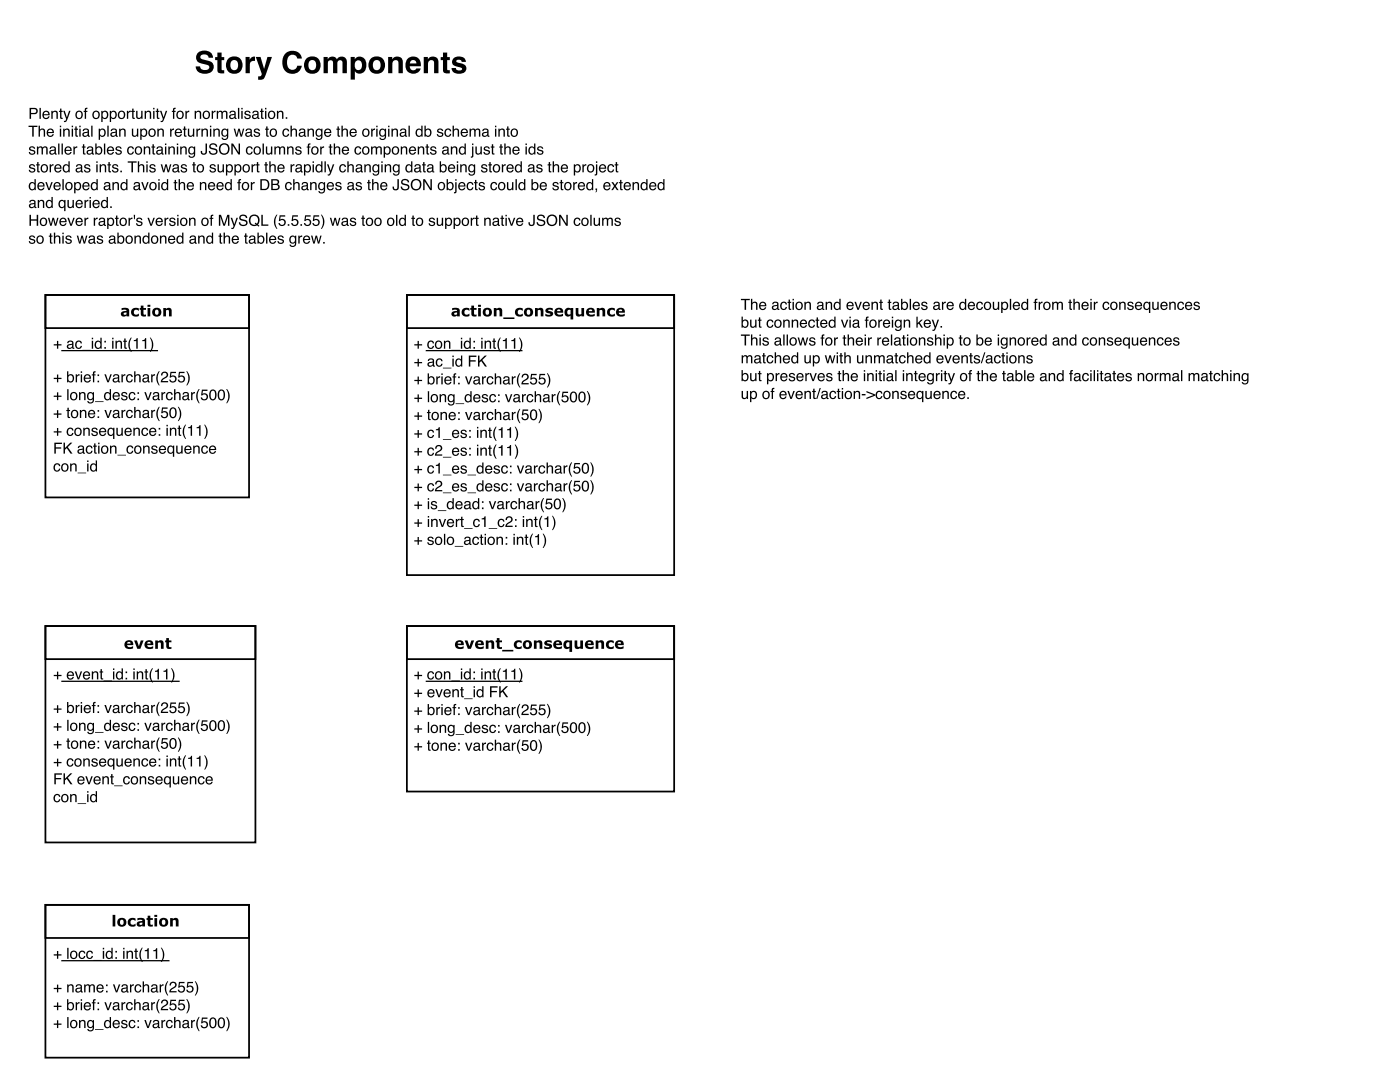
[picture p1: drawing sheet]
<svg xmlns="http://www.w3.org/2000/svg" width="279mm" height="216mm" viewBox="0 0 279 216" stroke-linecap="round" stroke-linejoin="round" font-family="sans-serif">
<path d="M9.1 58.9h40.6v40.3h-40.6zM9.1 58.9h40.6v6.6h-40.6z" fill="none" stroke="#000" stroke-width=".35"/>
<g fill="#000">
<path d="M11.4 68h.2v.7h.7v.2h-.7v.7h-.2v-.7h-.7v-.2h.7z"/>
<path d="M11.4 74.7h.2v.7h.7v.2h-.7v.7h-.2v-.7h-.7v-.2h.7zM13.4 74.1h.2v.8a.7 .7 0 0 1 1-.1 .7 .7 0 0 1 .2 .9 .63 .63 0 0 1-.5 .6 .63 .63 0 0 1-.7-.2v.2h-.2zM13.8 75a.55 .55 0 0 0-.2 .8 .55 .55 0 0 0 .8 .1 .56 .56 0 0 0 .1-.7 .56 .56 0 0 0-.7-.2zM15.1 74.7h.3v.3l.2-.3 .3-.1v.3a.43 .43 0 0 0-.5 .5v.9h-.3zM16.1 74.7h.3v1.6h-.3zM16.1 74.1h.3v.3h-.3zM16.9 74.9a.73 .73 0 0 1 .9-.2 .73 .73 0 0 1 .4 .9h-1.2a.45 .45 0 0 0 .3 .5 .45 .45 0 0 0 .6-.3h.2a.78 .78 0 0 1-1.1 .4 .78 .78 0 0 1-.2-1.1zM17.1 75l-.1 .3h.9l-.3-.4zM18.6 74.2l.5-.1v.2l-.3 .2v.2h.3v.2h-.3v1.4h-.3v-1.4h-.2v-.2h.2zM19.5 74.7h.3v.3h-.3zM19.5 75.9h.3v.4h-.3zM20.8 74.7h.3l.5 1.3 .4-1.3h.3l-.6 1.6h-.3zM22.8 75.7a.38 .38 0 0 0 .5 .4 .38 .38 0 0 0 .2-.6zM22.6 74.9a.71 .71 0 0 1 1.2 .2v.9l.2 .1v.2h-.2a.45 .45 0 0 0-.7 0 .49 .49 0 0 1-.6-.4 .49 .49 0 0 1 .5-.5l.5-.2a.36 .36 0 0 0-.3-.4 .36 .36 0 0 0-.4 .4h-.3zM24.2 74.7h.3v.3l.3-.3 .2-.1v.3a.43 .43 0 0 0-.5 .5v.9h-.3zM25.3 74.9a.65 .65 0 0 1 .7-.3 .65 .65 0 0 1 .5 .6h-.3a.44 .44 0 0 0-.5-.3 .44 .44 0 0 0-.3 .6 .42 .42 0 0 0 .3 .6 .42 .42 0 0 0 .5-.4h.3a.72 .72 0 0 1-.9 .6 .72 .72 0 0 1-.4-1zM26.8 74.1h.2v.8a.56 .56 0 0 1 .7-.2 .56 .56 0 0 1 .4 .5v1.1h-.3v-1a.39 .39 0 0 0-.5-.4 .39 .39 0 0 0-.3 .5v.9h-.2zM28.7 75.7a.38 .38 0 0 0 .5 .4 .38 .38 0 0 0 .2-.6zM28.6 74.9a.71 .71 0 0 1 1.1 .2v.9l.2 .1v.2h-.1a.45 .45 0 0 0-.7 0 .49 .49 0 0 1-.7-.4 .49 .49 0 0 1 .5-.5l.5-.2a.36 .36 0 0 0-.3-.4 .36 .36 0 0 0-.4 .4h-.2zM30.2 74.7h.2v.3l.3-.3 .2-.1v.3a.43 .43 0 0 0-.5 .5v.9h-.2zM31.7 74h.2a2.66 2.66 0 0 0 0 2.9h-.2a2.24 2.24 0 0 1 0-2.9zM32.4 74.3a.7 .7 0 0 1 1.1 .2 .7 .7 0 0 1-.5 1l-.6 .5h1.1v.3h-1.4a1.33 1.33 0 0 1 1-1.2 .43 .43 0 0 0-.2-.7 .43 .43 0 0 0-.5 .5h-.3zM34 74.2h1.1v.2h-.9l-.1 .6a.73 .73 0 0 1 1.1 .4 .73 .73 0 0 1-.5 1 .73 .73 0 0 1-.9-.7h.3a.47 .47 0 0 0 .7 .3 .47 .47 0 0 0 0-.8 .47 .47 0 0 0-.7 .1h-.2zM35.7 74.2h1.1v.2h-.9l-.1 .6a.73 .73 0 0 1 1.1 .4 .73 .73 0 0 1-.5 1 .73 .73 0 0 1-.9-.7h.3a.47 .47 0 0 0 .6 .3 .47 .47 0 0 0 .1-.8 .47 .47 0 0 0-.7 .1h-.2zM37.2 74h.2l.3 .6a2.2 2.2 0 0 1-.3 2.3h-.2a2.66 2.66 0 0 0 0-2.9z"/>
<path d="M11.4 78.3h.2v.6h.7v.3h-.7v.6h-.2v-.6h-.7v-.3h.7zM13.4 77.6h.3v2.2h-.3zM14.4 78.6a.56 .56 0 0 0-.1 .8 .56 .56 0 0 0 .8 .1 .55 .55 0 0 0 0-.8 .55 .55 0 0 0-.7-.1zM14.2 78.4a.78 .78 0 0 1 1.1 .1 .78 .78 0 0 1-.1 1.1 .78 .78 0 0 1-1.1-.1l-.1-.7zM15.8 78.2h.2v.3a.57 .57 0 0 1 .7-.3 .57 .57 0 0 1 .4 .6v1h-.3v-1a.39 .39 0 0 0-.5-.3 .39 .39 0 0 0-.3 .5v.8h-.2zM17.6 78.4l.4-.2 .5 .2v-.2h.3v1.5a.7 .7 0 0 1-.6 .8 .7 .7 0 0 1-.8-.5h.3a.46 .46 0 0 0 .6 .2 .46 .46 0 0 0 .2-.6 .69 .69 0 0 1-.9 .1 .69 .69 0 0 1-.2-.9zM17.8 78.6a.56 .56 0 0 0-.2 .7 .56 .56 0 0 0 .7 .2 .56 .56 0 0 0 .2-.7 .56 .56 0 0 0-.7-.2zM19 80.1h1.7v.1h-1.7zM21.2 78.6a.55 .55 0 0 0-.1 .7 .55 .55 0 0 0 .7 .2 .55 .55 0 0 0 .1-.8 .55 .55 0 0 0-.7-.1zM21.1 78.3l.5-.1 .3 .2v-.8h.3v2.2h-.3v-.2a.73 .73 0 0 1-1 .1 .73 .73 0 0 1-.1-1.1zM22.7 78.4a.73 .73 0 0 1 .9-.1 .73 .73 0 0 1 .3 .8h-1.2a.45 .45 0 0 0 .4 .5 .45 .45 0 0 0 .5-.3h.3a.78 .78 0 0 1-1.1 .5 .78 .78 0 0 1-.2-1.2zM22.9 78.6l-.1 .3h.8l-.2-.4zM24.4 78.3a.64 .64 0 0 1 1 .4h-.2a.34 .34 0 0 0-.4-.3 .34 .34 0 0 0-.3 .3l.1 .1a.76 .76 0 0 1 .8 .8 .69 .69 0 0 1-.7 .3 .69 .69 0 0 1-.6-.6h.3a.39 .39 0 0 0 .4 .4 .39 .39 0 0 0 .4-.4l-.1-.1a.76 .76 0 0 1-.9-.7zM25.9 78.4a.65 .65 0 0 1 .7-.2 .65 .65 0 0 1 .4 .6h-.2a.44 .44 0 0 0-.6-.3 .44 .44 0 0 0-.3 .6 .42 .42 0 0 0 .4 .5 .42 .42 0 0 0 .5-.3h.2a.72 .72 0 0 1-.9 .5 .72 .72 0 0 1-.4-1zM27.4 78.3h.3v.3h-.3zM27.4 79.5h.3v.3h-.3zM28.8 78.2h.3l.4 1.3 .5-1.3h.3l-.6 1.6h-.3zM30.7 79.3a.38 .38 0 0 0 .5 .3 .38 .38 0 0 0 .2-.6zM30.6 78.4a.71 .71 0 0 1 1.2 .2v1h.1v.2l-.1 .1a.45 .45 0 0 0-.7 0 .49 .49 0 0 1-.7-.4 .49 .49 0 0 1 .5-.6l.6-.1a.36 .36 0 0 0-.3-.4 .36 .36 0 0 0-.4 .3h-.3zM32.2 78.2h.3v.3l.2-.3h.3v.3a.43 .43 0 0 0-.5 .4v.9h-.3zM33.3 78.4a.65 .65 0 0 1 .7-.2 .65 .65 0 0 1 .5 .6h-.3a.44 .44 0 0 0-.6-.3 .44 .44 0 0 0-.2 .6 .42 .42 0 0 0 .3 .5 .42 .42 0 0 0 .5-.3h.3a.72 .72 0 0 1-1 .5 .72 .72 0 0 1-.4-1zM34.7 77.6h.3v.8a.56 .56 0 0 1 .7-.2 .56 .56 0 0 1 .3 .6v1h-.2v-1a.39 .39 0 0 0-.5-.4 .39 .39 0 0 0-.3 .6v.8h-.3zM36.7 79.3a.38 .38 0 0 0 .5 .3 .38 .38 0 0 0 .2-.6zM36.5 78.4a.71 .71 0 0 1 1.2 .2v1h.2v.2l-.2 .1a.45 .45 0 0 0-.7 0 .49 .49 0 0 1-.6-.4 .49 .49 0 0 1 .5-.6l.5-.1a.36 .36 0 0 0-.3-.4 .36 .36 0 0 0-.4 .3h-.3zM38.1 78.2h.3v.3l.3-.3h.2v.3a.43 .43 0 0 0-.5 .4v.9h-.3zM39.7 77.6h.1a2.66 2.66 0 0 0 .1 2.8h-.2a2.24 2.24 0 0 1 0-2.8zM40.3 77.7h1.1v.3h-.9l-.1 .6a.73 .73 0 0 1 1.1 .3 .73 .73 0 0 1-.5 1 .73 .73 0 0 1-.9-.6h.2a.47 .47 0 0 0 .7 .2 .47 .47 0 0 0 .1-.7 .47 .47 0 0 0-.7 .1h-.3zM42 77.9a.77 .77 0 0 1 .9 0 .77 .77 0 0 1 .3 .9 .78 .78 0 0 1-.3 .9 .78 .78 0 0 1-1-.1l-.1-1zM42.2 78a1.14 1.14 0 0 0 .3 1.6 1.13 1.13 0 0 0 .3-1.6l-.3-.1zM43.7 77.9a.77 .77 0 0 1 .9 0 .77 .77 0 0 1 .3 .9 .78 .78 0 0 1-.3 .9 .78 .78 0 0 1-1-.1l-.1-1zM43.9 78a1.14 1.14 0 0 0 .3 1.6 1.13 1.13 0 0 0 .3-1.6l-.3-.1zM45.1 77.6h.2l.3 .6a2.2 2.2 0 0 1-.3 2.2h-.2a2.66 2.66 0 0 0 0-2.8z"/>
<path d="M13.6 69a.38 .38 0 0 0 .5 .4 .38 .38 0 0 0 .2-.6zM13.5 68.1a.71 .71 0 0 1 1.2 .3v.9l.1 .1v.2h-.1a.45 .45 0 0 0-.7 0 .49 .49 0 0 1-.7-.4 .49 .49 0 0 1 .5-.5l.6-.2a.36 .36 0 0 0-.3-.4 .36 .36 0 0 0-.4 .4h-.3zM15.2 68.2a.65 .65 0 0 1 .7-.3 .65 .65 0 0 1 .5 .6h-.3a.44 .44 0 0 0-.6-.3 .44 .44 0 0 0-.2 .6 .42 .42 0 0 0 .3 .6 .42 .42 0 0 0 .5-.4h.3a.72 .72 0 0 1-1 .6 .72 .72 0 0 1-.4-1zM16.4 69.8h1.7v.1h-1.7zM18.3 68h.3v1.6h-.3zM18.3 67.4h.3v.3h-.3zM19.3 68.3a.55 .55 0 0 0-.1 .8 .55 .55 0 0 0 .7 .1 .55 .55 0 0 0 .1-.7 .55 .55 0 0 0-.7-.2zM19.2 68.1l.5-.1 .3 .2v-.8h.3v2.2h-.3v-.3a.73 .73 0 0 1-1 .1 .73 .73 0 0 1 0-1zM20.8 68h.3v.3h-.3zM20.8 69.2h.3v.4h-.3zM22.4 68h.2v1.6h-.2zM22.4 67.4h.2v.3h-.2zM23.1 68h.2v.2a.57 .57 0 0 1 .7-.2 .57 .57 0 0 1 .4 .5v1.1h-.3v-1a.39 .39 0 0 0-.5-.4 .39 .39 0 0 0-.3 .5v.9h-.2zM24.8 67.5h.3v.5h.2v.2h-.2v1l.2 .2v.2a.38 .38 0 0 1-.5-.4v-1h-.2v-.2h.2zM26.1 67.3h.2a2.66 2.66 0 0 0 0 2.9h-.2a2.24 2.24 0 0 1 0-2.9zM26.7 67.9a.47 .47 0 0 0 .6-.5h.2v2.2h-.3v-1.5h-.5zM28.4 67.9a.47 .47 0 0 0 .6-.5h.2v2.2h-.3v-1.5h-.5zM29.9 67.3h.2l.3 .6a2.2 2.2 0 0 1-.3 2.3h-.2a2.66 2.66 0 0 0 0-2.9z"/>
<path d="M24.7 62.5l.1 .3 .5-.1v-.4zM24.3 61.5a1.42 1.42 0 0 1 1.5 .3v1.3h-.5v-.2a.6 .6 0 0 1-.8 .2 .6 .6 0 0 1-.3-.7 .6 .6 0 0 1 .7-.4h.4a.75 .75 0 0 0-1-.1zM26.5 61.6a1.28 1.28 0 0 1 1.2-.1v.5a.51 .51 0 0 0-.7-.2 .51 .51 0 0 0-.2 .7 .51 .51 0 0 0 .7 .2l.2-.1v.4a.96 .96 0 0 1-1.3-.1 .96 .96 0 0 1 .1-1.3zM28.1 61h.5v.4h.5v.4h-.5l.1 .9h.4l-.1 .4a.68 .68 0 0 1-.9-.5v-.8h-.2v-.4h.2zM29.5 61.4h.5v1.7h-.5zM29.4 60.8h.6v.4h-.6zM30.4 62.3a.92 .92 0 0 1 1.8 0 .92 .92 0 0 1-1.8 0zM31 61.9l-.1 .2a.42 .42 0 0 0 .4 .7 .42 .42 0 0 0 .3-.6l-.2-.4zM32.6 61.4h.5v.2a.63 .63 0 0 1 .7-.2 .63 .63 0 0 1 .5 .6v1.1h-.6v-.8a.35 .35 0 0 0-.1-.4 .35 .35 0 0 0-.5 0v1.2h-.5z"/>
<path d="M11.4 81.8h.2v.7h.7v.2h-.7v.7h-.2v-.7h-.7v-.2h.7zM13.5 81.3h.2v.5h.3v.2h-.3v1l.3 .2v.2a.38 .38 0 0 1-.5-.3v-1.1h-.3v-.2h.3zM14.5 82.2a.56 .56 0 0 0 0 .7 .56 .56 0 0 0 .7 .1 .55 .55 0 0 0 .1-.8 .55 .55 0 0 0-.8 0zM14.3 82a.78 .78 0 0 1 1.2 .1 .78 .78 0 0 1-.2 1.1 .78 .78 0 0 1-1.1-.1v-.7zM15.9 81.8h.3v.2a.57 .57 0 0 1 .7-.2 .57 .57 0 0 1 .3 .6v1h-.2v-1a.39 .39 0 0 0-.5-.4 .39 .39 0 0 0-.3 .5v.9h-.3zM17.8 82a.73 .73 0 0 1 .8-.2 .73 .73 0 0 1 .4 .9h-1.2a.45 .45 0 0 0 .4 .5 .45 .45 0 0 0 .5-.3h.3a.78 .78 0 0 1-1.1 .4 .78 .78 0 0 1-.3-1.1zM18 82.1l-.2 .4h.9l-.3-.5zM19.5 81.8h.3v.3h-.3zM19.5 83.1h.3v.3h-.3zM20.8 81.8h.4l.4 1.3 .4-1.3h.3l-.6 1.6h-.3zM22.8 82.8a.38 .38 0 0 0 .5 .4 .38 .38 0 0 0 .2-.6zM22.6 82a.71 .71 0 0 1 1.2 .2v.9l.2 .1v.2h-.2a.45 .45 0 0 0-.6 0 .49 .49 0 0 1-.7-.3 .49 .49 0 0 1 .5-.6l.5-.2a.36 .36 0 0 0-.3-.3 .36 .36 0 0 0-.4 .3h-.2zM24.2 81.8h.3v.3l.3-.3h.2v.2a.43 .43 0 0 0-.5 .5v.9h-.3zM25.3 82a.65 .65 0 0 1 .7-.2 .65 .65 0 0 1 .5 .5h-.3a.44 .44 0 0 0-.5-.3 .44 .44 0 0 0-.3 .6 .42 .42 0 0 0 .3 .6 .42 .42 0 0 0 .5-.4h.3a.72 .72 0 0 1-.9 .6 .72 .72 0 0 1-.4-1zM26.8 81.2h.2v.8a.56 .56 0 0 1 .7-.2 .56 .56 0 0 1 .4 .6v1h-.3v-1a.39 .39 0 0 0-.5-.4 .39 .39 0 0 0-.3 .5v.9h-.2zM28.7 82.8a.38 .38 0 0 0 .5 .4 .38 .38 0 0 0 .2-.6zM28.6 82a.71 .71 0 0 1 1.1 .2v.9l.2 .1v.2h-.1a.45 .45 0 0 0-.7 0 .49 .49 0 0 1-.7-.3 .49 .49 0 0 1 .5-.6l.6-.2a.36 .36 0 0 0-.4-.3 .36 .36 0 0 0-.4 .3h-.2zM30.2 81.8h.2v.3l.3-.3h.2v.2a.43 .43 0 0 0-.5 .5v.9h-.2zM31.7 81.2h.2a2.66 2.66 0 0 0 0 2.8h-.2a2.24 2.24 0 0 1 0-2.8zM32.3 81.3h1.1v.2h-.9l-.1 .6a.73 .73 0 0 1 1.1 .4 .73 .73 0 0 1-.5 1 .73 .73 0 0 1-.9-.7h.3a.47 .47 0 0 0 .7 .3 .47 .47 0 0 0 0-.8 .47 .47 0 0 0-.7 .1h-.2zM34 81.5a.77 .77 0 0 1 1-.1 .77 .77 0 0 1 .3 .9 .78 .78 0 0 1-.4 1 .78 .78 0 0 1-1-.2l-.1-1zM34.3 81.6a1.14 1.14 0 0 0 .2 1.6 1.13 1.13 0 0 0 .3-1.6l-.3-.1zM35.5 81.2h.2l.3 .5a2.2 2.2 0 0 1-.3 2.3h-.2a2.66 2.66 0 0 0 0-2.8z"/>
<path d="M11.4 85.4h.2v.6h.7v.3h-.7v.6h-.2v-.6h-.7v-.3h.7zM13.5 85.5a.65 .65 0 0 1 .7-.2 .65 .65 0 0 1 .5 .6h-.3a.44 .44 0 0 0-.6-.3 .44 .44 0 0 0-.2 .6 .42 .42 0 0 0 .3 .5 .42 .42 0 0 0 .5-.3h.3a.72 .72 0 0 1-1 .5 .72 .72 0 0 1-.4-1zM15.2 85.7a.56 .56 0 0 0 0 .8 .56 .56 0 0 0 .7 .1 .55 .55 0 0 0 .1-.8 .55 .55 0 0 0-.8-.1zM15 85.5a.78 .78 0 0 1 1.1 .1 .78 .78 0 0 1-.1 1.1 .78 .78 0 0 1-1.1-.1l-.1-.7zM16.6 85.3h.3v.3a.57 .57 0 0 1 .6-.3 .57 .57 0 0 1 .4 .6v1h-.3v-1a.39 .39 0 0 0-.4-.3 .39 .39 0 0 0-.3 .5v.8h-.3zM18.4 85.4a.64 .64 0 0 1 1.1 .4h-.3a.34 .34 0 0 0-.3-.3 .34 .34 0 0 0-.3 .3v.1a.76 .76 0 0 1 .9 .8 .69 .69 0 0 1-.7 .3 .69 .69 0 0 1-.6-.6h.3a.39 .39 0 0 0 .4 .4 .39 .39 0 0 0 .3-.4 .76 .76 0 0 1-.9-.8zM20 85.5a.73 .73 0 0 1 .8-.1 .73 .73 0 0 1 .4 .8h-1.2a.45 .45 0 0 0 .4 .6 .45 .45 0 0 0 .5-.4h.3a.78 .78 0 0 1-1.1 .5 .78 .78 0 0 1-.3-1.2zM20.2 85.7l-.2 .3h.9l-.3-.4zM21.8 85.7a.56 .56 0 0 0-.1 .7 .56 .56 0 0 0 .7 .2 .56 .56 0 0 0 .2-.7 .56 .56 0 0 0-.8-.2zM21.6 85.6l.5-.3 .5 .3v-.3h.2v2.3h-.2v-.8a.69 .69 0 0 1-1 0 .69 .69 0 0 1-.2-.9zM23.2 85.3h.3v1.1a.41 .41 0 0 0 .5 .3 .41 .41 0 0 0 .2-.6v-.8h.3v1.6h-.2v-.2a.55 .55 0 0 1-.7 .3 .55 .55 0 0 1-.4-.6zM25 85.5a.73 .73 0 0 1 .9-.1 .73 .73 0 0 1 .4 .8h-1.2a.45 .45 0 0 0 .4 .6 .45 .45 0 0 0 .5-.4h.3a.78 .78 0 0 1-1.1 .5 .78 .78 0 0 1-.3-1.2zM25.3 85.7l-.2 .3h.9l-.3-.4zM26.6 85.3h.3v.3a.57 .57 0 0 1 .6-.3 .57 .57 0 0 1 .4 .6v1h-.3v-1a.39 .39 0 0 0-.4-.3 .39 .39 0 0 0-.3 .5v.8h-.3zM28.4 85.5a.65 .65 0 0 1 .7-.2 .65 .65 0 0 1 .5 .6h-.3a.44 .44 0 0 0-.6-.3 .44 .44 0 0 0-.2 .6 .42 .42 0 0 0 .3 .5 .42 .42 0 0 0 .5-.3h.3a.72 .72 0 0 1-1 .5 .72 .72 0 0 1-.4-1zM30 85.5a.73 .73 0 0 1 .8-.1 .73 .73 0 0 1 .4 .8h-1.2a.45 .45 0 0 0 .4 .6 .45 .45 0 0 0 .5-.4h.3a.78 .78 0 0 1-1.1 .5 .78 .78 0 0 1-.3-1.2zM30.2 85.7l-.2 .3h.9l-.3-.4zM31.7 85.4h.3v.3h-.3zM31.7 86.6h.3v.3h-.3zM33.2 85.4h.3v1.5h-.3zM33.2 84.8h.3v.3h-.3zM33.9 85.3h.3v.3a.57 .57 0 0 1 .6-.3 .57 .57 0 0 1 .4 .6v1h-.3v-1a.39 .39 0 0 0-.5-.3 .39 .39 0 0 0-.2 .5v.8h-.3zM35.6 84.9h.3v.4h.3v.3h-.3v1l.3 .1v.2a.38 .38 0 0 1-.6-.3v-1h-.2v-.3h.2zM37 84.7h.1a2.66 2.66 0 0 0 0 2.9h-.1a2.24 2.24 0 0 1 0-2.9zM37.5 85.2a.47 .47 0 0 0 .6-.4h.2v2.1h-.3v-1.5h-.5zM39.2 85.2a.47 .47 0 0 0 .6-.4h.2v2.1h-.3v-1.5h-.5zM40.7 84.7h.2l.4 .6a2.2 2.2 0 0 1-.4 2.3h-.2a2.66 2.66 0 0 0 0-2.9z"/>
<path d="M10.8 88.3h1.6v.3h-1.3v.6h1.1v.3h-1.1v1h-.3zM12.7 88.3h.3v1.1l1-1.1h.4l-.9 .9 1 1.3h-.4l-.8-1.1-.3 .3v.8h-.3z"/>
<path d="M10.9 92.6a.65 .65 0 0 1 .7-.2 .65 .65 0 0 1 .4 .6h-.2a.44 .44 0 0 0-.6-.3 .44 .44 0 0 0-.2 .6 .42 .42 0 0 0 .3 .6 .42 .42 0 0 0 .5-.4h.2a.72 .72 0 0 1-.9 .6 .72 .72 0 0 1-.4-1.1zM12.6 92.8a.56 .56 0 0 0-.1 .8 .56 .56 0 0 0 .8 .1 .55 .55 0 0 0 .1-.8 .55 .55 0 0 0-.8-.1zM12.4 92.6a.78 .78 0 0 1 1.1 .2 .78 .78 0 0 1-.1 1.1 .78 .78 0 0 1-1.1-.2l-.1-.7zM14 92.5h.3v.2a.57 .57 0 0 1 .6-.3 .57 .57 0 0 1 .4 .6v1.1h-.3v-1.1a.39 .39 0 0 0-.5-.3 .39 .39 0 0 0-.2 .5v.9h-.3zM15.5 94.3h1.7v.1h-1.7zM17.4 92.5h.3v1.6h-.3zM17.4 91.9h.3v.3h-.3zM18.4 92.8a.55 .55 0 0 0-.1 .8 .55 .55 0 0 0 .7 .1 .55 .55 0 0 0 .1-.7 .55 .55 0 0 0-.7-.2zM18.3 92.5l.5-.1 .3 .3v-.8h.3v2.2h-.3v-.3a.73 .73 0 0 1-1 .1 .73 .73 0 0 1-.1-1z"/>
<path d="M15.8 89.9a.38 .38 0 0 0 .5 .4 .38 .38 0 0 0 .2-.6zM15.6 89.1a.71 .71 0 0 1 1.2 .2v1h.2v.2h-.2a.45 .45 0 0 0-.7 0 .49 .49 0 0 1-.6-.3 .49 .49 0 0 1 .4-.6l.6-.1a.36 .36 0 0 0-.3-.4 .36 .36 0 0 0-.4 .3h-.3zM17.3 89.1a.65 .65 0 0 1 .7-.2 .65 .65 0 0 1 .5 .5h-.3a.44 .44 0 0 0-.6-.3 .44 .44 0 0 0-.2 .6 .42 .42 0 0 0 .3 .6 .42 .42 0 0 0 .5-.4h.3a.72 .72 0 0 1-1 .6 .72 .72 0 0 1-.4-1zM18.8 88.5h.3v.4h.2v.2h-.2v1.1l.2 .1v.2a.38 .38 0 0 1-.5-.3v-1.1h-.2v-.2h.2zM19.6 88.9h.3v1.6h-.3zM19.6 88.3h.3v.3h-.3zM20.5 89.3a.56 .56 0 0 0 0 .7 .56 .56 0 0 0 .8 .1 .55 .55 0 0 0 0-.8 .55 .55 0 0 0-.8 0zM20.4 89.1a.78 .78 0 0 1 1.1 .1 .78 .78 0 0 1-.2 1.1 .78 .78 0 0 1-1.1-.1v-.7zM22 88.9h.2v.2a.57 .57 0 0 1 .7-.2 .57 .57 0 0 1 .4 .6v1h-.3v-1a.39 .39 0 0 0-.5-.4 .39 .39 0 0 0-.3 .6v.8h-.2zM23.5 90.7h1.6v.2h-1.6zM25.4 89.1a.65 .65 0 0 1 .7-.2 .65 .65 0 0 1 .5 .5h-.3a.44 .44 0 0 0-.5-.3 .44 .44 0 0 0-.3 .6 .42 .42 0 0 0 .3 .6 .42 .42 0 0 0 .5-.4h.3a.72 .72 0 0 1-.9 .6 .72 .72 0 0 1-.4-1zM27.1 89.3a.56 .56 0 0 0 0 .7 .56 .56 0 0 0 .8 .1 .55 .55 0 0 0 0-.8 .55 .55 0 0 0-.8 0zM27 89.1a.78 .78 0 0 1 1.1 .1 .78 .78 0 0 1-.2 1.1 .78 .78 0 0 1-1.1-.1v-.7zM28.6 88.9h.2v.2a.57 .57 0 0 1 .7-.2 .57 .57 0 0 1 .4 .6v1h-.3v-1a.39 .39 0 0 0-.5-.4 .39 .39 0 0 0-.3 .6v.8h-.2zM30.4 89a.64 .64 0 0 1 1 .4h-.2a.34 .34 0 0 0-.4-.3 .34 .34 0 0 0-.3 .3l.1 .1a.76 .76 0 0 1 .8 .7 .69 .69 0 0 1-.7 .4 .69 .69 0 0 1-.5-.6h.2a.39 .39 0 0 0 .4 .3 .39 .39 0 0 0 .4-.3l-.1-.1a.76 .76 0 0 1-.9-.7zM31.9 89.1a.73 .73 0 0 1 .9-.1 .73 .73 0 0 1 .3 .8h-1.1a.45 .45 0 0 0 .3 .5 .45 .45 0 0 0 .6-.3h.2a.78 .78 0 0 1-1.1 .5 .78 .78 0 0 1-.2-1.2zM32.1 89.2l-.1 .4h.9l-.3-.5zM33.8 89.3a.56 .56 0 0 0-.2 .7 .56 .56 0 0 0 .8 .2 .56 .56 0 0 0 .1-.8 .56 .56 0 0 0-.7-.1zM33.6 89.1l.4-.2 .5 .2v-.2h.3v2.2h-.3v-.8a.69 .69 0 0 1-.9 .1 .69 .69 0 0 1-.2-.9zM35.2 88.9h.2v1.1a.41 .41 0 0 0 .6 .3 .41 .41 0 0 0 .2-.6v-.8h.2v1.6h-.2v-.2a.55 .55 0 0 1-.6 .2 .55 .55 0 0 1-.4-.5zM37 89.1a.73 .73 0 0 1 .9-.1 .73 .73 0 0 1 .3 .8h-1.1a.45 .45 0 0 0 .3 .5 .45 .45 0 0 0 .5-.3h.3a.78 .78 0 0 1-1.1 .5 .78 .78 0 0 1-.2-1.2zM37.2 89.2l-.1 .4h.9l-.3-.5zM38.6 88.9h.2v.2a.57 .57 0 0 1 .7-.2 .57 .57 0 0 1 .4 .6v1h-.3v-1a.39 .39 0 0 0-.5-.4 .39 .39 0 0 0-.3 .6v.8h-.2zM40.3 89.1a.65 .65 0 0 1 .7-.2 .65 .65 0 0 1 .5 .5h-.3a.44 .44 0 0 0-.5-.3 .44 .44 0 0 0-.3 .6 .42 .42 0 0 0 .3 .6 .42 .42 0 0 0 .5-.4h.3a.72 .72 0 0 1-.9 .6 .72 .72 0 0 1-.4-1zM41.9 89.1a.73 .73 0 0 1 .9-.1 .73 .73 0 0 1 .3 .8h-1.1a.45 .45 0 0 0 .3 .5 .45 .45 0 0 0 .6-.3h.2a.78 .78 0 0 1-1.1 .5 .78 .78 0 0 1-.2-1.2zM42.1 89.2l-.1 .4h.9l-.3-.5z"/>
</g>
<path d="M12.4 69.9h19" fill="none" stroke="#000" stroke-width=".25"/>
<path d="M9.1 124.9h41.9v43.2h-41.9z" fill="#fff"/>
<path d="M9.1 124.9h41.9v43.2h-41.9zM9.1 124.9h41.9v6.6h-41.9z" fill="none" stroke="#000" stroke-width=".35"/>
<g fill="#000">
<path d="M11.4 134h.2v.6h.7v.3h-.7v.6h-.2v-.6h-.7v-.3h.7z"/>
<path d="M13.5 134.1a.73 .73 0 0 1 .9-.1 .73 .73 0 0 1 .4 .8h-1.2a.45 .45 0 0 0 .3 .5 .45 .45 0 0 0 .6-.3h.2a.78 .78 0 0 1-1.1 .5 .78 .78 0 0 1-.2-1.2zM13.7 134.3l-.1 .3h.9l-.3-.4zM14.9 133.9h.3l.5 1.3 .4-1.3h.3l-.6 1.6h-.3zM16.7 134.1a.73 .73 0 0 1 .9-.1 .73 .73 0 0 1 .4 .8h-1.2a.45 .45 0 0 0 .4 .5 .45 .45 0 0 0 .5-.3h.3a.78 .78 0 0 1-1.1 .5 .78 .78 0 0 1-.3-1.2zM17 134.3l-.2 .3h.9l-.3-.4zM18.3 133.9h.3v.3a.57 .57 0 0 1 .6-.3 .57 .57 0 0 1 .4 .6v1h-.3v-1a.39 .39 0 0 0-.4-.3 .39 .39 0 0 0-.3 .5v.8h-.3zM20.1 133.5h.2v.4h.3v.3h-.3v1l.3 .1v.2a.38 .38 0 0 1-.5-.3v-1h-.3v-.3h.3zM20.7 135.8h1.7v.1h-1.7zM22.6 134h.2v1.5h-.2zM22.6 133.4h.2v.3h-.2zM23.5 134.3a.55 .55 0 0 0-.1 .7 .55 .55 0 0 0 .8 .2 .55 .55 0 0 0 .1-.7 .55 .55 0 0 0-.8-.2zM23.4 134l.6-.1 .3 .2v-.8h.2v2.2h-.2v-.2a.73 .73 0 0 1-1 .1 .73 .73 0 0 1-.1-1zM25.1 134h.3v.3h-.3zM25.1 135.2h.3v.3h-.3zM26.6 134h.3v1.5h-.3zM26.6 133.4h.3v.3h-.3zM27.3 133.9h.2v.3a.57 .57 0 0 1 .7-.3 .57 .57 0 0 1 .4 .6v1h-.3v-1a.39 .39 0 0 0-.5-.3 .39 .39 0 0 0-.2 .5v.8h-.3zM29 133.5h.3v.4h.3v.3h-.3v1l.3 .1v.2a.38 .38 0 0 1-.6-.3v-1h-.2v-.3h.2zM30.3 133.3h.2a2.66 2.66 0 0 0 0 2.9h-.1a2.24 2.24 0 0 1-.1-2.9zM30.9 133.8a.47 .47 0 0 0 .6-.4h.2v2.1h-.3v-1.5h-.5zM32.6 133.8a.47 .47 0 0 0 .6-.4h.2v2.1h-.3v-1.5h-.5zM34.1 133.3h.2l.3 .6a2.2 2.2 0 0 1-.3 2.3h-.2a2.66 2.66 0 0 0 0-2.9z"/>
<path d="M25.1 128a.87 .87 0 0 1 1-.3 .87 .87 0 0 1 .5 1h-1.2a.76 .76 0 0 0 1.2 .2v.4a1.02 1.02 0 0 1-1.4 0 1.02 1.02 0 0 1-.1-1.3zM25.5 128.1l-.1 .3h.7l-.2-.3zM26.8 127.8h.5l.4 1.1 .4-1.1h.6l-.7 1.6h-.6zM29.1 128a.87 .87 0 0 1 1-.3 .87 .87 0 0 1 .5 1h-1.2a.76 .76 0 0 0 1.2 .2v.4a1.02 1.02 0 0 1-1.4 0 1.02 1.02 0 0 1-.1-1.3zM29.5 128.1l-.1 .3h.7l-.2-.3zM31 127.8h.5v.2a.63 .63 0 0 1 .7-.3 .63 .63 0 0 1 .5 .7v1h-.6v-.8a.35 .35 0 0 0-.1-.4 .35 .35 0 0 0-.5 .1v1.1h-.5zM33.2 127.3h.5v.5h.5v.3h-.5v.9l.5 .1-.1 .3a.68 .68 0 0 1-.9-.5v-.8h-.2v-.3h.2z"/>
<path d="M11.4 140.7h.2v.6h.7v.3h-.7v.6h-.2v-.6h-.7v-.3h.7zM13.4 140h.2v.8a.7 .7 0 0 1 1-.1 .7 .7 0 0 1 .2 1 .63 .63 0 0 1-.5 .6 .63 .63 0 0 1-.7-.3v.2h-.2zM13.8 141a.55 .55 0 0 0-.2 .7 .55 .55 0 0 0 .8 .2 .56 .56 0 0 0 .1-.7 .56 .56 0 0 0-.7-.2zM15.1 140.6h.3v.3l.2-.3h.3v.3a.43 .43 0 0 0-.5 .4v.9h-.3zM16.1 140.7h.3v1.5h-.3zM16.1 140.1h.3v.3h-.3zM16.9 140.8a.73 .73 0 0 1 .9-.1 .73 .73 0 0 1 .4 .8h-1.2a.45 .45 0 0 0 .3 .6 .45 .45 0 0 0 .6-.4h.2a.78 .78 0 0 1-1.1 .5 .78 .78 0 0 1-.2-1.2zM17.1 141l-.1 .3h.9l-.3-.4zM18.6 140.2l.5-.2v.3l-.3 .1v.3h.3v.2h-.3v1.3h-.3v-1.3h-.2v-.2h.2zM19.5 140.7h.3v.3h-.3zM19.5 141.9h.3v.3h-.3zM20.8 140.6h.3l.5 1.3 .4-1.3h.3l-.6 1.6h-.3zM22.8 141.7a.38 .38 0 0 0 .5 .3 .38 .38 0 0 0 .2-.5zM22.6 140.8a.71 .71 0 0 1 1.2 .2v1h.2v.2l-.2 .1a.45 .45 0 0 0-.7 0 .49 .49 0 0 1-.6-.4 .49 .49 0 0 1 .5-.6l.5-.1a.36 .36 0 0 0-.3-.4 .36 .36 0 0 0-.4 .3h-.3zM24.2 140.6h.3v.3l.3-.3h.2v.3a.43 .43 0 0 0-.5 .4v.9h-.3zM25.3 140.8a.65 .65 0 0 1 .7-.2 .65 .65 0 0 1 .5 .6h-.3a.44 .44 0 0 0-.5-.3 .44 .44 0 0 0-.3 .6 .42 .42 0 0 0 .3 .5 .42 .42 0 0 0 .5-.3h.3a.72 .72 0 0 1-.9 .5 .72 .72 0 0 1-.4-1zM26.8 140h.2v.9a.56 .56 0 0 1 .7-.3 .56 .56 0 0 1 .4 .6v1h-.3v-1a.39 .39 0 0 0-.5-.4 .39 .39 0 0 0-.3 .6v.8h-.2zM28.7 141.7a.38 .38 0 0 0 .5 .3 .38 .38 0 0 0 .2-.5zM28.6 140.8a.71 .71 0 0 1 1.1 .2v1h.2v.2l-.1 .1a.45 .45 0 0 0-.7 0 .49 .49 0 0 1-.7-.4 .49 .49 0 0 1 .5-.6l.5-.1a.36 .36 0 0 0-.3-.4 .36 .36 0 0 0-.4 .3h-.2zM30.2 140.6h.2v.3l.3-.3h.2v.3a.43 .43 0 0 0-.5 .4v.9h-.2zM31.7 140h.2a2.66 2.66 0 0 0 0 2.9h-.2a2.24 2.24 0 0 1 0-2.9zM32.4 140.2a.7 .7 0 0 1 1.1 .2 .7 .7 0 0 1-.5 1l-.6 .6h1.1v.2h-1.4a1.33 1.33 0 0 1 1-1.2 .43 .43 0 0 0-.2-.7 .43 .43 0 0 0-.5 .6h-.3zM34 140.1h1.1v.3h-.9l-.1 .6a.73 .73 0 0 1 1.1 .3 .73 .73 0 0 1-.5 1 .73 .73 0 0 1-.9-.6h.3a.47 .47 0 0 0 .7 .2 .47 .47 0 0 0 0-.7 .47 .47 0 0 0-.7 .1h-.2zM35.7 140.1h1.1v.3h-.9l-.1 .6a.73 .73 0 0 1 1.1 .3 .73 .73 0 0 1-.5 1 .73 .73 0 0 1-.9-.6h.3a.47 .47 0 0 0 .6 .2 .47 .47 0 0 0 .1-.7 .47 .47 0 0 0-.7 .1h-.2zM37.2 140h.2l.3 .6a2.2 2.2 0 0 1-.3 2.3h-.2a2.66 2.66 0 0 0 0-2.9z"/>
<path d="M11.4 144.2h.2v.7h.7v.2h-.7v.7h-.2v-.7h-.7v-.2h.7zM13.4 143.6h.3v2.2h-.3zM14.4 144.6a.56 .56 0 0 0-.1 .7 .56 .56 0 0 0 .8 .1 .55 .55 0 0 0 0-.8 .55 .55 0 0 0-.7 0zM14.2 144.4a.78 .78 0 0 1 1.1 .1 .78 .78 0 0 1-.1 1.1 .78 .78 0 0 1-1.1-.1l-.1-.7zM15.8 144.2h.2v.2a.57 .57 0 0 1 .7-.2 .57 .57 0 0 1 .4 .6v1h-.3v-1a.39 .39 0 0 0-.5-.4 .39 .39 0 0 0-.3 .6v.8h-.2zM17.6 144.4l.4-.2 .5 .2v-.2h.3v1.5a.7 .7 0 0 1-.6 .8 .7 .7 0 0 1-.8-.5h.3a.46 .46 0 0 0 .6 .2 .46 .46 0 0 0 .2-.6 .69 .69 0 0 1-.9 .1 .69 .69 0 0 1-.2-.9zM17.8 144.5a.56 .56 0 0 0-.2 .8 .56 .56 0 0 0 .7 .2 .56 .56 0 0 0 .2-.8 .56 .56 0 0 0-.7-.2zM19 146h1.7v.2h-1.7zM21.2 144.6a.55 .55 0 0 0-.1 .7 .55 .55 0 0 0 .7 .2 .55 .55 0 0 0 .1-.8 .55 .55 0 0 0-.7-.1zM21.1 144.3l.5-.1 .3 .2v-.8h.3v2.2h-.3v-.2a.73 .73 0 0 1-1 0 .73 .73 0 0 1-.1-1zM22.7 144.4a.73 .73 0 0 1 .9-.1 .73 .73 0 0 1 .3 .8h-1.2a.45 .45 0 0 0 .4 .5 .45 .45 0 0 0 .5-.3h.3a.78 .78 0 0 1-1.1 .5 .78 .78 0 0 1-.2-1.2zM22.9 144.5l-.1 .4h.8l-.2-.5zM24.4 144.3a.64 .64 0 0 1 1 .4h-.2a.34 .34 0 0 0-.4-.3 .34 .34 0 0 0-.3 .3l.1 .1a.76 .76 0 0 1 .8 .7 .69 .69 0 0 1-.7 .4 .69 .69 0 0 1-.6-.6h.3a.39 .39 0 0 0 .4 .3 .39 .39 0 0 0 .4-.3l-.1-.1a.76 .76 0 0 1-.9-.7zM25.9 144.4a.65 .65 0 0 1 .7-.2 .65 .65 0 0 1 .4 .5h-.2a.44 .44 0 0 0-.6-.3 .44 .44 0 0 0-.3 .6 .42 .42 0 0 0 .4 .6 .42 .42 0 0 0 .5-.4h.2a.72 .72 0 0 1-.9 .6 .72 .72 0 0 1-.4-1zM27.4 144.2h.3v.3h-.3zM27.4 145.5h.3v.3h-.3zM28.8 144.2h.3l.4 1.3 .5-1.3h.3l-.6 1.6h-.3zM30.7 145.2a.38 .38 0 0 0 .5 .4 .38 .38 0 0 0 .2-.6zM30.6 144.4a.71 .71 0 0 1 1.2 .2v1h.1v.2h-.1a.45 .45 0 0 0-.7 0 .49 .49 0 0 1-.7-.3 .49 .49 0 0 1 .5-.6l.6-.1a.36 .36 0 0 0-.3-.4 .36 .36 0 0 0-.4 .3h-.3zM32.2 144.2h.3v.3l.2-.3h.3v.3a.43 .43 0 0 0-.5 .4v.9h-.3zM33.3 144.4a.65 .65 0 0 1 .7-.2 .65 .65 0 0 1 .5 .5h-.3a.44 .44 0 0 0-.6-.3 .44 .44 0 0 0-.2 .6 .42 .42 0 0 0 .3 .6 .42 .42 0 0 0 .5-.4h.3a.72 .72 0 0 1-1 .6 .72 .72 0 0 1-.4-1zM34.7 143.6h.3v.8a.56 .56 0 0 1 .7-.2 .56 .56 0 0 1 .3 .6v1h-.2v-1a.39 .39 0 0 0-.5-.4 .39 .39 0 0 0-.3 .6v.8h-.3zM36.7 145.2a.38 .38 0 0 0 .5 .4 .38 .38 0 0 0 .2-.6zM36.5 144.4a.71 .71 0 0 1 1.2 .2v1h.2v.2h-.2a.45 .45 0 0 0-.7 0 .49 .49 0 0 1-.6-.3 .49 .49 0 0 1 .5-.6l.5-.1a.36 .36 0 0 0-.3-.4 .36 .36 0 0 0-.4 .3h-.3zM38.1 144.2h.3v.3l.3-.3h.2v.3a.43 .43 0 0 0-.5 .4v.9h-.3zM39.7 143.6h.1a2.66 2.66 0 0 0 .1 2.8h-.2a2.24 2.24 0 0 1 0-2.8zM40.3 143.7h1.1v.3h-.9l-.1 .6a.73 .73 0 0 1 1.1 .3 .73 .73 0 0 1-.5 1 .73 .73 0 0 1-.9-.6h.2a.47 .47 0 0 0 .7 .2 .47 .47 0 0 0 .1-.8 .47 .47 0 0 0-.7 .2l-.3-.1zM42 143.9a.77 .77 0 0 1 .9-.1 .77 .77 0 0 1 .3 .9 .78 .78 0 0 1-.3 1 .78 .78 0 0 1-1-.2l-.1-1zM42.2 144a1.14 1.14 0 0 0 .3 1.6 1.13 1.13 0 0 0 .3-1.6l-.3-.1zM43.7 143.9a.77 .77 0 0 1 .9-.1 .77 .77 0 0 1 .3 .9 .78 .78 0 0 1-.3 1 .78 .78 0 0 1-1-.2l-.1-1zM43.9 144a1.14 1.14 0 0 0 .3 1.6 1.13 1.13 0 0 0 .3-1.6l-.3-.1zM45.1 143.6h.2l.3 .5a2.2 2.2 0 0 1-.3 2.3h-.2a2.66 2.66 0 0 0 0-2.8z"/>
<path d="M11.4 147.8h.2v.7h.7v.2h-.7v.7h-.2v-.7h-.7v-.2h.7zM13.5 147.3h.2v.5h.3v.2h-.3v1l.3 .1v.3a.38 .38 0 0 1-.5-.4v-1h-.3v-.2h.3zM14.5 148.1a.56 .56 0 0 0 0 .8 .56 .56 0 0 0 .7 .1 .55 .55 0 0 0 .1-.8 .55 .55 0 0 0-.8-.1zM14.3 148a.78 .78 0 0 1 1.2 .1 .78 .78 0 0 1-.2 1.1 .78 .78 0 0 1-1.1-.2v-.7zM15.9 147.8h.3v.2a.57 .57 0 0 1 .7-.3 .57 .57 0 0 1 .3 .6v1.1h-.2v-1.1a.39 .39 0 0 0-.5-.3 .39 .39 0 0 0-.3 .5v.9h-.3zM17.8 148a.73 .73 0 0 1 .8-.2 .73 .73 0 0 1 .4 .8h-1.2a.45 .45 0 0 0 .4 .6 .45 .45 0 0 0 .5-.3h.3a.78 .78 0 0 1-1.1 .4 .78 .78 0 0 1-.3-1.2zM18 148.1l-.2 .3h.9l-.3-.4zM19.5 147.8h.3v.3h-.3zM19.5 149h.3v.4h-.3zM20.8 147.8h.4l.4 1.3 .4-1.3h.3l-.6 1.6h-.3zM22.8 148.8a.38 .38 0 0 0 .5 .3 .38 .38 0 0 0 .2-.5zM22.6 147.9a.71 .71 0 0 1 1.2 .3v.9l.2 .1v.2h-.2a.45 .45 0 0 0-.6 0 .49 .49 0 0 1-.7-.4 .49 .49 0 0 1 .5-.6l.5-.1a.36 .36 0 0 0-.3-.4 .36 .36 0 0 0-.4 .3h-.2zM24.2 147.8h.3v.2l.3-.2 .2-.1v.3a.43 .43 0 0 0-.5 .4v1h-.3zM25.3 147.9a.65 .65 0 0 1 .7-.2 .65 .65 0 0 1 .5 .6h-.3a.44 .44 0 0 0-.5-.3 .44 .44 0 0 0-.3 .6 .42 .42 0 0 0 .3 .6 .42 .42 0 0 0 .5-.4h.3a.72 .72 0 0 1-.9 .6 .72 .72 0 0 1-.4-1.1zM26.8 147.2h.2v.8a.56 .56 0 0 1 .7-.3 .56 .56 0 0 1 .4 .6v1.1h-.3v-1.1a.39 .39 0 0 0-.5-.3 .39 .39 0 0 0-.3 .5v.9h-.2zM28.7 148.8a.38 .38 0 0 0 .5 .3 .38 .38 0 0 0 .2-.5zM28.6 147.9a.71 .71 0 0 1 1.1 .3v.9l.2 .1v.2h-.1a.45 .45 0 0 0-.7 0 .49 .49 0 0 1-.7-.4 .49 .49 0 0 1 .5-.6l.6-.1a.36 .36 0 0 0-.4-.4 .36 .36 0 0 0-.4 .3h-.2zM30.2 147.8h.2v.2l.3-.2 .2-.1v.3a.43 .43 0 0 0-.5 .4v1h-.2zM31.7 147.1h.2a2.66 2.66 0 0 0 0 2.9h-.2a2.24 2.24 0 0 1 0-2.9zM32.3 147.3h1.1v.2h-.9l-.1 .6a.73 .73 0 0 1 1.1 .4 .73 .73 0 0 1-.5 .9 .73 .73 0 0 1-.9-.6h.3a.47 .47 0 0 0 .7 .2 .47 .47 0 0 0 0-.7 .47 .47 0 0 0-.7 .1h-.2zM34 147.4a.77 .77 0 0 1 1 0 .77 .77 0 0 1 .3 .9 .78 .78 0 0 1-.4 .9 .78 .78 0 0 1-1-.1l-.1-1zM34.3 147.6a1.14 1.14 0 0 0 .2 1.6 1.13 1.13 0 0 0 .3-1.6l-.3-.1zM35.5 147.1h.2l.3 .6a2.2 2.2 0 0 1-.3 2.3h-.2a2.66 2.66 0 0 0 0-2.9z"/>
<path d="M11.4 151.4h.2v.6h.7v.3h-.7v.6h-.2v-.6h-.7v-.3h.7zM13.5 151.5a.65 .65 0 0 1 .7-.2 .65 .65 0 0 1 .5 .5h-.3a.44 .44 0 0 0-.6-.3 .44 .44 0 0 0-.2 .7 .42 .42 0 0 0 .3 .5 .42 .42 0 0 0 .5-.4h.3a.72 .72 0 0 1-1 .6 .72 .72 0 0 1-.4-1zM15.2 151.7a.56 .56 0 0 0 0 .8 .56 .56 0 0 0 .7 0 .55 .55 0 0 0 .1-.7 .55 .55 0 0 0-.8-.1zM15 151.5a.78 .78 0 0 1 1.1 .1 .78 .78 0 0 1-.1 1.1 .78 .78 0 0 1-1.1-.1l-.1-.7zM16.6 151.3h.3v.2a.57 .57 0 0 1 .6-.2 .57 .57 0 0 1 .4 .6v1h-.3v-1a.39 .39 0 0 0-.4-.4 .39 .39 0 0 0-.3 .6v.8h-.3zM18.4 151.4a.64 .64 0 0 1 1.1 .4h-.3a.34 .34 0 0 0-.3-.3 .34 .34 0 0 0-.3 .3v.1a.76 .76 0 0 1 .9 .7 .69 .69 0 0 1-.7 .4 .69 .69 0 0 1-.6-.6h.3a.39 .39 0 0 0 .4 .3 .39 .39 0 0 0 .3-.3v-.1a.76 .76 0 0 1-.9-.7zM20 151.5a.73 .73 0 0 1 .8-.1 .73 .73 0 0 1 .4 .8h-1.2a.45 .45 0 0 0 .4 .5 .45 .45 0 0 0 .5-.3h.3a.78 .78 0 0 1-1.1 .5 .78 .78 0 0 1-.3-1.2zM20.2 151.6l-.2 .4h.9l-.3-.5zM21.8 151.7a.56 .56 0 0 0-.1 .7 .56 .56 0 0 0 .7 .2 .56 .56 0 0 0 .2-.8 .56 .56 0 0 0-.8-.1zM21.6 151.5l.5-.2 .5 .2v-.2h.2v2.2h-.2v-.8a.69 .69 0 0 1-1 .1 .69 .69 0 0 1-.2-.9zM23.2 151.3h.3v1.1a.41 .41 0 0 0 .5 .3 .41 .41 0 0 0 .2-.6v-.8h.3v1.6h-.2v-.2a.55 .55 0 0 1-.7 .2 .55 .55 0 0 1-.4-.5zM25 151.5a.73 .73 0 0 1 .9-.1 .73 .73 0 0 1 .4 .8h-1.2a.45 .45 0 0 0 .4 .5 .45 .45 0 0 0 .5-.3h.3a.78 .78 0 0 1-1.1 .5 .78 .78 0 0 1-.3-1.2zM25.3 151.6l-.2 .4h.9l-.3-.5zM26.6 151.3h.3v.2a.57 .57 0 0 1 .6-.2 .57 .57 0 0 1 .4 .6v1h-.3v-1a.39 .39 0 0 0-.4-.4 .39 .39 0 0 0-.3 .6v.8h-.3zM28.4 151.5a.65 .65 0 0 1 .7-.2 .65 .65 0 0 1 .5 .5h-.3a.44 .44 0 0 0-.6-.3 .44 .44 0 0 0-.2 .7 .42 .42 0 0 0 .3 .5 .42 .42 0 0 0 .5-.4h.3a.72 .72 0 0 1-1 .6 .72 .72 0 0 1-.4-1zM30 151.5a.73 .73 0 0 1 .8-.1 .73 .73 0 0 1 .4 .8h-1.2a.45 .45 0 0 0 .4 .5 .45 .45 0 0 0 .5-.3h.3a.78 .78 0 0 1-1.1 .5 .78 .78 0 0 1-.3-1.2zM30.2 151.6l-.2 .4h.9l-.3-.5zM31.7 151.3h.3v.4h-.3zM31.7 152.6h.3v.3h-.3zM33.2 151.3h.3v1.6h-.3zM33.2 150.7h.3v.3h-.3zM33.9 151.3h.3v.2a.57 .57 0 0 1 .6-.2 .57 .57 0 0 1 .4 .6v1h-.3v-1a.39 .39 0 0 0-.5-.4 .39 .39 0 0 0-.2 .6v.8h-.3zM35.6 150.9h.3v.4h.3v.2h-.3v1.1l.3 .1v.2a.38 .38 0 0 1-.6-.3v-1.1h-.2v-.2h.2zM37 150.7h.1a2.66 2.66 0 0 0 0 2.8h-.1a2.24 2.24 0 0 1 0-2.8zM37.5 151.2a.47 .47 0 0 0 .6-.4h.2v2.1h-.3v-1.5h-.5zM39.2 151.2a.47 .47 0 0 0 .6-.4h.2v2.1h-.3v-1.5h-.5zM40.7 150.7h.2l.4 .5a2.2 2.2 0 0 1-.4 2.3h-.2a2.66 2.66 0 0 0 0-2.8z"/>
<path d="M10.8 154.3h1.6v.2h-1.3v.7h1.1v.3h-1.1v1h-.3zM12.7 154.3h.3v1l1-1h.4l-.9 .9 1 1.3h-.4l-.8-1.1-.3 .3v.8h-.3z"/>
<path d="M10.9 158.6a.65 .65 0 0 1 .7-.2 .65 .65 0 0 1 .4 .6h-.2a.44 .44 0 0 0-.6-.4 .44 .44 0 0 0-.2 .7 .42 .42 0 0 0 .3 .5 .42 .42 0 0 0 .5-.3h.2a.72 .72 0 0 1-.9 .5 .72 .72 0 0 1-.4-1zM12.6 158.8a.56 .56 0 0 0-.1 .8 .56 .56 0 0 0 .8 0 .55 .55 0 0 0 .1-.7 .55 .55 0 0 0-.8-.1zM12.4 158.6a.78 .78 0 0 1 1.1 .1 .78 .78 0 0 1-.1 1.1 .78 .78 0 0 1-1.1-.1l-.1-.7zM14 158.4h.3v.3a.57 .57 0 0 1 .6-.3 .57 .57 0 0 1 .4 .6v1h-.3v-1a.39 .39 0 0 0-.5-.3 .39 .39 0 0 0-.2 .5v.8h-.3zM15.5 160.3h1.7v.1h-1.7zM17.4 158.4h.3v1.6h-.3zM17.4 157.8h.3v.3h-.3zM18.4 158.8a.55 .55 0 0 0-.1 .7 .55 .55 0 0 0 .7 .2 .55 .55 0 0 0 .1-.8 .55 .55 0 0 0-.7-.1zM18.3 158.5l.5-.1 .3 .2v-.8h.3v2.2h-.3v-.2a.73 .73 0 0 1-1 .1 .73 .73 0 0 1-.1-1.1z"/>
<path d="M15.6 155.1a.73 .73 0 0 1 .9-.2 .73 .73 0 0 1 .4 .9h-1.2a.45 .45 0 0 0 .4 .5 .45 .45 0 0 0 .5-.3h.3a.78 .78 0 0 1-1.1 .4 .78 .78 0 0 1-.3-1.2zM15.9 155.2l-.2 .3h.9l-.3-.4zM17 154.9h.3l.5 1.3 .4-1.3h.3l-.6 1.6h-.3zM18.9 155.1a.73 .73 0 0 1 .8-.2 .73 .73 0 0 1 .4 .9h-1.2a.45 .45 0 0 0 .4 .5 .45 .45 0 0 0 .5-.3h.3a.78 .78 0 0 1-1.1 .4 .78 .78 0 0 1-.3-1.2zM19.1 155.2l-.2 .3h.9l-.3-.4zM20.4 154.9h.3v.2a.57 .57 0 0 1 .6-.2 .57 .57 0 0 1 .4 .5v1.1h-.2v-1a.39 .39 0 0 0-.5-.4 .39 .39 0 0 0-.3 .5v.9h-.3zM22.2 154.4h.3v.5h.2v.2h-.2v1l.2 .2v.2a.38 .38 0 0 1-.5-.4v-1h-.2v-.2h.2zM22.8 156.7h1.7v.1h-1.7zM24.8 155.1a.65 .65 0 0 1 .7-.3 .65 .65 0 0 1 .4 .6h-.2a.44 .44 0 0 0-.6-.3 .44 .44 0 0 0-.3 .6 .42 .42 0 0 0 .3 .6 .42 .42 0 0 0 .6-.4h.2a.72 .72 0 0 1-.9 .6 .72 .72 0 0 1-.4-1zM26.5 155.2a.56 .56 0 0 0-.1 .8 .56 .56 0 0 0 .8 .1 .55 .55 0 0 0 0-.8 .55 .55 0 0 0-.7-.1zM26.3 155.1a.78 .78 0 0 1 1.1 .1 .78 .78 0 0 1-.1 1.1 .78 .78 0 0 1-1.1-.2l-.1-.6zM27.9 154.9h.2v.2a.57 .57 0 0 1 .7-.2 .57 .57 0 0 1 .4 .5v1.1h-.3v-1a.39 .39 0 0 0-.5-.4 .39 .39 0 0 0-.2 .5v.9h-.3zM29.7 155a.64 .64 0 0 1 1 .3h-.2a.34 .34 0 0 0-.4-.2 .34 .34 0 0 0-.3 .3h.1a.76 .76 0 0 1 .9 .8 .69 .69 0 0 1-.8 .3 .69 .69 0 0 1-.5-.5h.2a.39 .39 0 0 0 .4 .3 .39 .39 0 0 0 .4-.4h-.1a.76 .76 0 0 1-.8-.8zM31.2 155.1a.73 .73 0 0 1 .9-.2 .73 .73 0 0 1 .4 .9h-1.2a.45 .45 0 0 0 .3 .5 .45 .45 0 0 0 .6-.3h.2a.78 .78 0 0 1-1.1 .4 .78 .78 0 0 1-.2-1.2zM31.4 155.2l-.1 .3h.9l-.3-.4zM33.1 155.2a.56 .56 0 0 0-.1 .8 .56 .56 0 0 0 .7 .2 .56 .56 0 0 0 .2-.8 .56 .56 0 0 0-.8-.2zM32.9 155.1l.5-.3 .4 .3v-.2h.3v2.2h-.3v-.8a.69 .69 0 0 1-.9 .1 .69 .69 0 0 1-.2-.9zM34.5 154.9h.3v1a.41 .41 0 0 0 .5 .4 .41 .41 0 0 0 .2-.6v-.8h.3v1.6h-.3v-.3a.55 .55 0 0 1-.6 .3 .55 .55 0 0 1-.4-.5zM36.3 155.1a.73 .73 0 0 1 .9-.2 .73 .73 0 0 1 .4 .9h-1.2a.45 .45 0 0 0 .3 .5 .45 .45 0 0 0 .6-.3h.2a.78 .78 0 0 1-1.1 .4 .78 .78 0 0 1-.2-1.2zM36.5 155.2l-.1 .3h.9l-.3-.4zM37.9 154.9h.2v.2a.57 .57 0 0 1 .7-.2 .57 .57 0 0 1 .4 .5v1.1h-.3v-1a.39 .39 0 0 0-.5-.4 .39 .39 0 0 0-.2 .5v.9h-.3zM39.7 155.1a.65 .65 0 0 1 .7-.3 .65 .65 0 0 1 .4 .6h-.2a.44 .44 0 0 0-.6-.3 .44 .44 0 0 0-.2 .6 .42 .42 0 0 0 .3 .6 .42 .42 0 0 0 .5-.4h.2a.72 .72 0 0 1-.9 .6 .72 .72 0 0 1-.4-1zM41.2 155.1a.73 .73 0 0 1 .9-.2 .73 .73 0 0 1 .4 .9h-1.2a.45 .45 0 0 0 .3 .5 .45 .45 0 0 0 .6-.3h.2a.78 .78 0 0 1-1.1 .4 .78 .78 0 0 1-.2-1.2zM41.4 155.2l-.1 .3h.9l-.3-.4z"/>
</g>
<path d="M12.4 135.9h23.3" fill="none" stroke="#000" stroke-width=".25"/>
<path d="M9.1 180.5h40.6v30.5h-40.6z" fill="#fff"/>
<path d="M9.1 180.5h40.6v30.5h-40.6zM9.1 180.5h40.6v6.6h-40.6z" fill="none" stroke="#000" stroke-width=".35"/>
<g fill="#000">
<path d="M11.4 189.7h.2v.7h.7v.2h-.7v.7h-.2v-.7h-.7v-.2h.7z"/>
<path d="M11.4 196.4h.2v.7h.7v.2h-.7v.7h-.2v-.7h-.7v-.2h.7zM13.4 196.4h.3v.2a.57 .57 0 0 1 .6-.2 .57 .57 0 0 1 .4 .6v1h-.3v-1a.39 .39 0 0 0-.4-.4 .39 .39 0 0 0-.3 .5v.9h-.3zM15.3 197.4a.38 .38 0 0 0 .5 .4 .38 .38 0 0 0 .2-.6zM15.2 196.6a.71 .71 0 0 1 1.2 .2v.9l.1 .1v.2h-.1a.45 .45 0 0 0-.7 0 .49 .49 0 0 1-.7-.4 .49 .49 0 0 1 .5-.5l.6-.2a.36 .36 0 0 0-.4-.3 .36 .36 0 0 0-.3 .3h-.3zM16.8 196.4h.3v.2a.52 .52 0 0 1 .9 0 .53 .53 0 0 1 .6-.2 .53 .53 0 0 1 .3 .5v1.1h-.2l-.1-1.3-.2-.1-.4 .2v1.2h-.3v-1.1a.36 .36 0 0 0-.4-.3 .36 .36 0 0 0-.2 .5v.9h-.3zM19.4 196.6a.73 .73 0 0 1 .9-.2 .73 .73 0 0 1 .4 .9h-1.2a.45 .45 0 0 0 .4 .5 .45 .45 0 0 0 .5-.3h.3a.78 .78 0 0 1-1.1 .4 .78 .78 0 0 1-.3-1.1zM19.7 196.7l-.2 .4h.9l-.3-.5zM21.2 196.4h.3v.3h-.3zM21.2 197.7h.3v.3h-.3zM22.5 196.4h.3l.5 1.3 .4-1.3h.3l-.6 1.6h-.3zM24.5 197.4a.38 .38 0 0 0 .5 .4 .38 .38 0 0 0 .2-.6zM24.3 196.6a.71 .71 0 0 1 1.2 .2v.9l.2 .1v.2h-.2a.45 .45 0 0 0-.7 0 .49 .49 0 0 1-.6-.4 .49 .49 0 0 1 .5-.5l.5-.2a.36 .36 0 0 0-.3-.3 .36 .36 0 0 0-.4 .3h-.3zM25.9 196.4h.3v.3l.3-.3h.2v.2a.43 .43 0 0 0-.5 .5v.9h-.3zM27 196.6a.65 .65 0 0 1 .7-.2 .65 .65 0 0 1 .5 .5h-.3a.44 .44 0 0 0-.5-.3 .44 .44 0 0 0-.3 .6 .42 .42 0 0 0 .3 .6 .42 .42 0 0 0 .5-.4h.3a.72 .72 0 0 1-.9 .6 .72 .72 0 0 1-.4-1zM28.5 195.8h.2v.8a.56 .56 0 0 1 .7-.2 .56 .56 0 0 1 .4 .6v1h-.3v-1a.39 .39 0 0 0-.5-.4 .39 .39 0 0 0-.3 .5v.9h-.2zM30.4 197.4a.38 .38 0 0 0 .5 .4 .38 .38 0 0 0 .2-.6zM30.3 196.6a.71 .71 0 0 1 1.1 .2v.9l.2 .1v.2h-.1a.45 .45 0 0 0-.7 0 .49 .49 0 0 1-.7-.4 .49 .49 0 0 1 .5-.5l.5-.2a.36 .36 0 0 0-.3-.3 .36 .36 0 0 0-.4 .3h-.2zM31.9 196.4h.2v.3l.3-.3h.2v.2a.43 .43 0 0 0-.5 .5v.9h-.2zM33.4 195.8h.2a2.66 2.66 0 0 0 0 2.8h-.2a2.24 2.24 0 0 1 0-2.8zM34.1 196a.7 .7 0 0 1 1.1 .2 .7 .7 0 0 1-.5 1l-.6 .5h1.1v.3h-1.4a1.33 1.33 0 0 1 1-1.2 .43 .43 0 0 0-.2-.7 .43 .43 0 0 0-.5 .5h-.3zM35.7 195.9h1.1v.2h-.9l-.1 .6a.73 .73 0 0 1 1.1 .4 .73 .73 0 0 1-.5 1 .73 .73 0 0 1-.9-.7h.3a.47 .47 0 0 0 .7 .3 .47 .47 0 0 0 0-.8 .47 .47 0 0 0-.7 .1h-.2zM37.4 195.9h1.1v.2h-.9l-.1 .6a.73 .73 0 0 1 1.1 .4 .73 .73 0 0 1-.5 1 .73 .73 0 0 1-.9-.7h.3a.47 .47 0 0 0 .6 .3 .47 .47 0 0 0 .1-.8 .47 .47 0 0 0-.7 .1h-.2zM38.9 195.8h.2l.3 .5a2.2 2.2 0 0 1-.3 2.3h-.2a2.66 2.66 0 0 0 0-2.8z"/>
<path d="M13.4 189.1h.3v2.2h-.3zM14.4 190.1a.56 .56 0 0 0-.1 .7 .56 .56 0 0 0 .8 .1 .55 .55 0 0 0 0-.8 .55 .55 0 0 0-.7 0zM14.2 189.9a.78 .78 0 0 1 1.1 .1 .78 .78 0 0 1-.1 1.1 .78 .78 0 0 1-1.1-.2l-.1-.6zM15.9 189.9a.65 .65 0 0 1 .7-.2 .65 .65 0 0 1 .4 .5h-.2a.44 .44 0 0 0-.6-.3 .44 .44 0 0 0-.3 .6 .42 .42 0 0 0 .4 .6 .42 .42 0 0 0 .5-.4h.2a.72 .72 0 0 1-.9 .6 .72 .72 0 0 1-.4-1zM17.4 189.9a.65 .65 0 0 1 .7-.2 .65 .65 0 0 1 .5 .5h-.3a.44 .44 0 0 0-.6-.3 .44 .44 0 0 0-.2 .6 .42 .42 0 0 0 .3 .6 .42 .42 0 0 0 .5-.4h.3a.72 .72 0 0 1-1 .6 .72 .72 0 0 1-.4-1zM18.6 191.5h1.7v.2h-1.7zM20.5 189.7h.3v1.6h-.3zM20.5 189.1h.3v.3h-.3zM21.5 190a.55 .55 0 0 0-.1 .8 .55 .55 0 0 0 .7 .1 .55 .55 0 0 0 .1-.7 .55 .55 0 0 0-.7-.2zM21.4 189.8l.5-.1 .3 .2v-.8h.3v2.2h-.3v-.2a.73 .73 0 0 1-1 0 .73 .73 0 0 1 0-1zM23 189.7h.3v.3h-.3zM23 191h.3v.3h-.3zM24.6 189.7h.2v1.6h-.2zM24.6 189.1h.2v.3h-.2zM25.2 189.7h.3v.2a.57 .57 0 0 1 .7-.2 .57 .57 0 0 1 .3 .6v1h-.2v-1a.39 .39 0 0 0-.5-.4 .39 .39 0 0 0-.3 .5v.9h-.3zM27 189.2h.3v.5h.2v.2h-.2v1l.2 .2v.2a.38 .38 0 0 1-.5-.3v-1.1h-.2v-.2h.2zM28.3 189.1h.2a2.66 2.66 0 0 0 0 2.8h-.2a2.24 2.24 0 0 1 0-2.8zM28.9 189.6a.47 .47 0 0 0 .6-.4h.2v2.1h-.3v-1.5h-.5zM30.6 189.6a.47 .47 0 0 0 .6-.4h.2v2.1h-.3v-1.5h-.5zM32.1 189.1h.2l.3 .5a2.2 2.2 0 0 1-.3 2.3h-.2a2.66 2.66 0 0 0 0-2.8z"/>
<path d="M22.5 182.5h.5v2.3h-.5zM23.4 184a.92 .92 0 0 1 1.8 0 .92 .92 0 0 1-1.8 0zM24.1 183.6l-.1 .3a.42 .42 0 0 0 .3 .6 .42 .42 0 0 0 .4-.6l-.2-.4zM25.8 183.3a1.28 1.28 0 0 1 1.2-.1v.5a.51 .51 0 0 0-.6-.2 .51 .51 0 0 0-.3 .7 .51 .51 0 0 0 .7 .2l.2-.1v.4a.96 .96 0 0 1-1.3-.1 .96 .96 0 0 1 .1-1.3zM27.9 184.2l.1 .3 .4-.1v-.4zM27.4 183.2a1.42 1.42 0 0 1 1.5 .3v1.3h-.5v-.1a.6 .6 0 0 1-.8 .2 .6 .6 0 0 1-.2-.8 .6 .6 0 0 1 .7-.3l.3-.1a.75 .75 0 0 0-1-.1zM29.5 182.7h.5v.5h.5v.3h-.5v.9h.5l-.1 .4a.68 .68 0 0 1-.9-.5v-.8h-.3v-.3h.3zM30.8 183.2h.6v1.6h-.6zM30.8 182.5h.6v.4h-.6zM31.7 184a.95 .95 0 0 1 1.9 0 .95 .95 0 0 1-1.9 0zM32.4 183.6l-.1 .3a.42 .42 0 0 0 .3 .6 .42 .42 0 0 0 .4-.6l-.2-.4zM34 183.2h.5v.1a.63 .63 0 0 1 .7-.2 .63 .63 0 0 1 .4 .6v1.1h-.5v-.8a.35 .35 0 0 0-.2-.4 .35 .35 0 0 0-.4 0v1.2h-.5z"/>
<path d="M11.4 200h.2v.6h.7v.3h-.7v.6h-.2v-.6h-.7v-.3h.7zM13.4 199.3h.2v.8a.7 .7 0 0 1 1-.1 .7 .7 0 0 1 .2 .9 .63 .63 0 0 1-.5 .6 .63 .63 0 0 1-.7-.2v.2h-.2zM13.8 200.3a.55 .55 0 0 0-.2 .7 .55 .55 0 0 0 .8 .2 .56 .56 0 0 0 .1-.7 .56 .56 0 0 0-.7-.2zM15.1 199.9h.3v.3l.2-.3h.3v.3a.43 .43 0 0 0-.5 .4v.9h-.3zM16.1 199.9h.3v1.6h-.3zM16.1 199.3h.3v.4h-.3zM16.9 200.1a.73 .73 0 0 1 .9-.1 .73 .73 0 0 1 .4 .8h-1.2a.45 .45 0 0 0 .3 .5 .45 .45 0 0 0 .6-.3h.2a.78 .78 0 0 1-1.1 .5 .78 .78 0 0 1-.2-1.2zM17.1 200.3l-.1 .3h.9l-.3-.4zM18.6 199.5l.5-.2v.3l-.3 .1v.2h.3v.3h-.3v1.3h-.3v-1.3h-.2v-.3h.2zM19.5 200h.3v.3h-.3zM19.5 201.2h.3v.3h-.3zM20.8 199.9h.3l.5 1.3 .4-1.3h.3l-.6 1.6h-.3zM22.8 201a.38 .38 0 0 0 .5 .3 .38 .38 0 0 0 .2-.5zM22.6 200.1a.71 .71 0 0 1 1.2 .2v1h.2v.2l-.2 .1a.45 .45 0 0 0-.7 0 .49 .49 0 0 1-.6-.4 .49 .49 0 0 1 .5-.6l.5-.1a.36 .36 0 0 0-.3-.4 .36 .36 0 0 0-.4 .3h-.3zM24.2 199.9h.3v.3l.3-.3h.2v.3a.43 .43 0 0 0-.5 .4v.9h-.3zM25.3 200.1a.65 .65 0 0 1 .7-.2 .65 .65 0 0 1 .5 .6h-.3a.44 .44 0 0 0-.5-.3 .44 .44 0 0 0-.3 .6 .42 .42 0 0 0 .3 .5 .42 .42 0 0 0 .5-.3h.3a.72 .72 0 0 1-.9 .5 .72 .72 0 0 1-.4-1zM26.8 199.3h.2v.9a.56 .56 0 0 1 .7-.3 .56 .56 0 0 1 .4 .6v1h-.3v-1a.39 .39 0 0 0-.5-.4 .39 .39 0 0 0-.3 .6v.8h-.2zM28.7 201a.38 .38 0 0 0 .5 .3 .38 .38 0 0 0 .2-.5zM28.6 200.1a.71 .71 0 0 1 1.1 .2v1h.2v.2l-.1 .1a.45 .45 0 0 0-.7 0 .49 .49 0 0 1-.7-.4 .49 .49 0 0 1 .5-.6l.5-.1a.36 .36 0 0 0-.3-.4 .36 .36 0 0 0-.4 .3h-.2zM30.2 199.9h.2v.3l.3-.3h.2v.3a.43 .43 0 0 0-.5 .4v.9h-.2zM31.7 199.3h.2a2.66 2.66 0 0 0 0 2.9h-.2a2.24 2.24 0 0 1 0-2.9zM32.4 199.5a.7 .7 0 0 1 1.1 .2 .7 .7 0 0 1-.5 1l-.6 .6h1.1v.2h-1.4a1.33 1.33 0 0 1 1-1.2 .43 .43 0 0 0-.2-.7 .43 .43 0 0 0-.5 .6h-.3zM34 199.4h1.1v.3h-.9l-.1 .6a.73 .73 0 0 1 1.1 .3 .73 .73 0 0 1-.5 1 .73 .73 0 0 1-.9-.6h.3a.47 .47 0 0 0 .7 .2 .47 .47 0 0 0 0-.7 .47 .47 0 0 0-.7 .1h-.2zM35.7 199.4h1.1v.3h-.9l-.1 .6a.73 .73 0 0 1 1.1 .3 .73 .73 0 0 1-.5 1 .73 .73 0 0 1-.9-.6h.3a.47 .47 0 0 0 .6 .2 .47 .47 0 0 0 .1-.7 .47 .47 0 0 0-.7 .1h-.2zM37.2 199.3h.2l.3 .6a2.2 2.2 0 0 1-.3 2.3h-.2a2.66 2.66 0 0 0 0-2.9z"/>
<path d="M11.4 203.5h.2v.7h.7v.2h-.7v.7h-.2v-.7h-.7v-.2h.7zM13.4 202.9h.3v2.2h-.3zM14.4 203.9a.56 .56 0 0 0-.1 .7 .56 .56 0 0 0 .8 .1 .55 .55 0 0 0 0-.8 .55 .55 0 0 0-.7 0zM14.2 203.7a.78 .78 0 0 1 1.1 .1 .78 .78 0 0 1-.1 1.1 .78 .78 0 0 1-1.1-.1l-.1-.7zM15.8 203.5h.2v.2a.57 .57 0 0 1 .7-.2 .57 .57 0 0 1 .4 .6v1h-.3v-1a.39 .39 0 0 0-.5-.4 .39 .39 0 0 0-.3 .6v.8h-.2zM17.6 203.7l.4-.2 .5 .2v-.2h.3v1.5a.7 .7 0 0 1-.6 .8 .7 .7 0 0 1-.8-.5h.3a.46 .46 0 0 0 .6 .2 .46 .46 0 0 0 .2-.6 .69 .69 0 0 1-.9 .1 .69 .69 0 0 1-.2-.9zM17.8 203.8a.56 .56 0 0 0-.2 .7 .56 .56 0 0 0 .7 .3 .56 .56 0 0 0 .2-.8 .56 .56 0 0 0-.7-.2zM19 205.3h1.7v.2h-1.7zM21.2 203.9a.55 .55 0 0 0-.1 .7 .55 .55 0 0 0 .7 .2 .55 .55 0 0 0 .1-.8 .55 .55 0 0 0-.7-.1zM21.1 203.6l.5-.1 .3 .2v-.8h.3v2.2h-.3v-.2a.73 .73 0 0 1-1 0 .73 .73 0 0 1-.1-1zM22.7 203.7a.73 .73 0 0 1 .9-.2 .73 .73 0 0 1 .3 .9h-1.2a.45 .45 0 0 0 .4 .5 .45 .45 0 0 0 .5-.3h.3a.78 .78 0 0 1-1.1 .5 .78 .78 0 0 1-.2-1.2zM22.9 203.8l-.1 .4h.8l-.2-.5zM24.4 203.6a.64 .64 0 0 1 1 .4h-.2a.34 .34 0 0 0-.4-.3 .34 .34 0 0 0-.3 .3l.1 .1a.76 .76 0 0 1 .8 .7 .69 .69 0 0 1-.7 .4 .69 .69 0 0 1-.6-.6h.3a.39 .39 0 0 0 .4 .3 .39 .39 0 0 0 .4-.3l-.1-.1a.76 .76 0 0 1-.9-.7zM25.9 203.7a.65 .65 0 0 1 .7-.2 .65 .65 0 0 1 .4 .5h-.2a.44 .44 0 0 0-.6-.3 .44 .44 0 0 0-.3 .6 .42 .42 0 0 0 .4 .6 .42 .42 0 0 0 .5-.4h.2a.72 .72 0 0 1-.9 .6 .72 .72 0 0 1-.4-1zM27.4 203.5h.3v.3h-.3zM27.4 204.8h.3v.3h-.3zM28.8 203.5h.3l.4 1.3 .5-1.3h.3l-.6 1.6h-.3zM30.7 204.5a.38 .38 0 0 0 .5 .4 .38 .38 0 0 0 .2-.6zM30.6 203.7a.71 .71 0 0 1 1.2 .2v1h.1v.2h-.1a.45 .45 0 0 0-.7 0 .49 .49 0 0 1-.7-.3 .49 .49 0 0 1 .5-.6l.6-.2a.36 .36 0 0 0-.3-.3 .36 .36 0 0 0-.4 .3h-.3zM32.2 203.5h.3v.3l.2-.3h.3v.3a.43 .43 0 0 0-.5 .4v.9h-.3zM33.3 203.7a.65 .65 0 0 1 .7-.2 .65 .65 0 0 1 .5 .5h-.3a.44 .44 0 0 0-.6-.3 .44 .44 0 0 0-.2 .6 .42 .42 0 0 0 .3 .6 .42 .42 0 0 0 .5-.4h.3a.72 .72 0 0 1-1 .6 .72 .72 0 0 1-.4-1zM34.7 202.9h.3v.8a.56 .56 0 0 1 .7-.2 .56 .56 0 0 1 .3 .6v1h-.2v-1a.39 .39 0 0 0-.5-.4 .39 .39 0 0 0-.3 .5v.9h-.3zM36.7 204.5a.38 .38 0 0 0 .5 .4 .38 .38 0 0 0 .2-.6zM36.5 203.7a.71 .71 0 0 1 1.2 .2v1h.2v.2h-.2a.45 .45 0 0 0-.7 0 .49 .49 0 0 1-.6-.3 .49 .49 0 0 1 .5-.6l.5-.2a.36 .36 0 0 0-.3-.3 .36 .36 0 0 0-.4 .3h-.3zM38.1 203.5h.3v.3l.3-.3h.2v.3a.43 .43 0 0 0-.5 .4v.9h-.3zM39.7 202.9h.1a2.66 2.66 0 0 0 .1 2.8h-.2a2.24 2.24 0 0 1 0-2.8zM40.3 203h1.1v.3h-.9l-.1 .5a.73 .73 0 0 1 1.1 .4 .73 .73 0 0 1-.5 1 .73 .73 0 0 1-.9-.7h.2a.47 .47 0 0 0 .7 .3 .47 .47 0 0 0 .1-.8 .47 .47 0 0 0-.7 .2l-.3-.1zM42 203.2a.77 .77 0 0 1 .9-.1 .77 .77 0 0 1 .3 .9 .78 .78 0 0 1-.3 1 .78 .78 0 0 1-1-.2l-.1-1zM42.2 203.3a1.14 1.14 0 0 0 .3 1.6 1.13 1.13 0 0 0 .3-1.6l-.3-.1zM43.7 203.2a.77 .77 0 0 1 .9-.1 .77 .77 0 0 1 .3 .9 .78 .78 0 0 1-.3 1 .78 .78 0 0 1-1-.2l-.1-1zM43.9 203.3a1.14 1.14 0 0 0 .3 1.6 1.13 1.13 0 0 0 .3-1.6l-.3-.1zM45.1 202.9h.2l.3 .5a2.2 2.2 0 0 1-.3 2.3h-.2a2.66 2.66 0 0 0 0-2.8z"/>
</g>
<path d="M12.4 191.7h21.3" fill="none" stroke="#000" stroke-width=".25"/>
<path d="M81.2 58.9h53.3v55.8h-53.3z" fill="#fff"/>
<path d="M81.2 58.9h53.3v55.8h-53.3zM81.2 58.9h53.3v6.6h-53.3z" fill="none" stroke="#000" stroke-width=".35"/>
<g fill="#000">
<path d="M83.3 68h.3v.7h.6v.2h-.6v.7h-.3v-.7h-.6v-.2h.6z"/>
<path d="M83.3 71.6h.3v.6h.6v.3h-.6v.6h-.3v-.6h-.6v-.3h.6zM85.6 72.6a.38 .38 0 0 0 .5 .3 .38 .38 0 0 0 .2-.6zM85.5 71.7a.71 .71 0 0 1 1.1 .2v1h.2v.2l-.1 .1a.45 .45 0 0 0-.7 0 .49 .49 0 0 1-.7-.4 .49 .49 0 0 1 .5-.6l.5-.1a.36 .36 0 0 0-.3-.4 .36 .36 0 0 0-.4 .3h-.2zM87.2 71.7a.65 .65 0 0 1 .7-.2 .65 .65 0 0 1 .4 .6h-.2a.44 .44 0 0 0-.6-.4 .44 .44 0 0 0-.3 .7 .42 .42 0 0 0 .3 .5 .42 .42 0 0 0 .6-.3h.2a.72 .72 0 0 1-.9 .5 .72 .72 0 0 1-.4-1zM88.4 73.4h1.7v.1h-1.7zM90.3 71.5h.3v1.6h-.3zM90.3 70.9h.3v.3h-.3zM91.3 71.9a.55 .55 0 0 0-.1 .7 .55 .55 0 0 0 .7 .2 .55 .55 0 0 0 .1-.8 .55 .55 0 0 0-.7-.1zM91.2 71.6l.5-.1 .3 .2v-.8h.3v2.2h-.3v-.2a.73 .73 0 0 1-1 .1 .73 .73 0 0 1-.1-1.1zM93.6 70.9h1.5v.3h-1.2v.7h1v.2h-1v1h-.3zM95.4 70.9h.3v1.1l1-1.1h.5l-1 .9 1 1.3h-.4l-.8-1.1-.3 .4v.7h-.3z"/>
<path d="M83.3 75.1h.3v.7h.6v.2h-.6v.7h-.3v-.7h-.6v-.2h.6zM85.3 74.5h.3v.8a.7 .7 0 0 1 .9-.1 .7 .7 0 0 1 .2 .9 .63 .63 0 0 1-.4 .6 .63 .63 0 0 1-.7-.2v.2h-.3zM85.7 75.4a.55 .55 0 0 0-.1 .8 .55 .55 0 0 0 .8 .1 .56 .56 0 0 0 0-.7 .56 .56 0 0 0-.7-.2zM87.1 75.1h.2v.3l.3-.3h.2v.2a.43 .43 0 0 0-.5 .5v.9h-.2zM88.1 75.1h.2v1.6h-.2zM88.1 74.5h.2v.3h-.2zM88.9 75.3a.73 .73 0 0 1 .9-.2 .73 .73 0 0 1 .3 .9h-1.2a.45 .45 0 0 0 .4 .5 .45 .45 0 0 0 .5-.3h.3a.78 .78 0 0 1-1.1 .4 .78 .78 0 0 1-.2-1.1zM89.1 75.4l-.1 .4h.8l-.2-.5zM90.6 74.6l.4-.1v.2l-.2 .2v.2h.2v.2h-.2v1.4h-.3v-1.4h-.2v-.2h.2zM91.4 75.1h.3v.3h-.3zM91.4 76.4h.3v.3h-.3zM92.8 75.1h.3l.4 1.3 .5-1.3h.3l-.6 1.6h-.3zM94.7 76.1a.38 .38 0 0 0 .5 .4 .38 .38 0 0 0 .2-.6zM94.6 75.3a.71 .71 0 0 1 1.2 .2v.9l.1 .1v.2h-.1a.45 .45 0 0 0-.7 0 .49 .49 0 0 1-.7-.3 .49 .49 0 0 1 .5-.6l.6-.2a.36 .36 0 0 0-.3-.3 .36 .36 0 0 0-.4 .3h-.3zM96.2 75.1h.3v.3l.2-.3h.3v.2a.43 .43 0 0 0-.5 .5v.9h-.3zM97.3 75.3a.65 .65 0 0 1 .7-.2 .65 .65 0 0 1 .5 .5h-.3a.44 .44 0 0 0-.6-.3 .44 .44 0 0 0-.2 .6 .42 .42 0 0 0 .3 .6 .42 .42 0 0 0 .5-.4h.3a.72 .72 0 0 1-1 .6 .72 .72 0 0 1-.4-1zM98.7 74.5h.3v.8a.56 .56 0 0 1 .7-.2 .56 .56 0 0 1 .3 .6v1h-.2v-1a.39 .39 0 0 0-.5-.4 .39 .39 0 0 0-.3 .5v.9h-.3zM100.7 76.1a.38 .38 0 0 0 .5 .4 .38 .38 0 0 0 .2-.6zM100.5 75.3a.71 .71 0 0 1 1.2 .2v.9l.2 .1v.2h-.2a.45 .45 0 0 0-.7 0 .49 .49 0 0 1-.6-.3 .49 .49 0 0 1 .5-.6l.5-.2a.36 .36 0 0 0-.3-.3 .36 .36 0 0 0-.4 .3h-.3zM102.1 75.1h.3v.3l.3-.3h.2v.2a.43 .43 0 0 0-.5 .5v.9h-.3zM103.7 74.5h.1a2.66 2.66 0 0 0 0 2.8h-.1a2.24 2.24 0 0 1 0-2.8zM104.3 74.7a.7 .7 0 0 1 1.1 .2 .7 .7 0 0 1-.4 1l-.7 .5h1.2v.3h-1.5a1.33 1.33 0 0 1 1.1-1.2 .43 .43 0 0 0-.2-.7 .43 .43 0 0 0-.5 .5h-.3zM106 74.6h1.1v.2h-.9l-.1 .6a.73 .73 0 0 1 1 .4 .73 .73 0 0 1-.4 1 .73 .73 0 0 1-1-.7h.3a.47 .47 0 0 0 .7 .3 .47 .47 0 0 0 .1-.8 .47 .47 0 0 0-.7 .1h-.3zM107.7 74.6h1.1v.2h-.9l-.1 .6a.73 .73 0 0 1 1 .4 .73 .73 0 0 1-.5 1 .73 .73 0 0 1-.9-.7h.3a.47 .47 0 0 0 .7 .3 .47 .47 0 0 0 .1-.8 .47 .47 0 0 0-.7 .1h-.3zM109.1 74.5h.2l.3 .5a2.2 2.2 0 0 1-.3 2.3h-.2a2.66 2.66 0 0 0 0-2.8z"/>
<path d="M83.3 78.7h.3v.6h.6v.3h-.6v.6h-.3v-.6h-.6v-.3h.6zM85.4 78h.2v2.2h-.2zM86.3 79a.56 .56 0 0 0 0 .8 .56 .56 0 0 0 .7 .1 .55 .55 0 0 0 .1-.8 .55 .55 0 0 0-.8-.1zM86.1 78.8a.78 .78 0 0 1 1.1 .1 .78 .78 0 0 1-.1 1.1 .78 .78 0 0 1-1.1-.1v-.7zM87.7 78.6h.3v.3a.57 .57 0 0 1 .7-.3 .57 .57 0 0 1 .3 .6v1h-.2v-1a.39 .39 0 0 0-.5-.3 .39 .39 0 0 0-.3 .5v.8h-.3zM89.5 78.8l.5-.2 .5 .3v-.2h.2v1.4a.7 .7 0 0 1-.5 .8 .7 .7 0 0 1-.8-.5h.2a.46 .46 0 0 0 .7 .2 .46 .46 0 0 0 .2-.6 .69 .69 0 0 1-1 .1 .69 .69 0 0 1-.2-.9zM89.7 79a.56 .56 0 0 0-.1 .7 .56 .56 0 0 0 .7 .2 .56 .56 0 0 0 .2-.7 .56 .56 0 0 0-.8-.2zM90.9 80.5h1.7v.1h-1.7zM93.1 79a.55 .55 0 0 0-.1 .7 .55 .55 0 0 0 .8 .2 .55 .55 0 0 0 .1-.7 .55 .55 0 0 0-.8-.2zM93 78.7l.6-.1 .3 .2v-.8h.2v2.2h-.2v-.2a.73 .73 0 0 1-1 .1 .73 .73 0 0 1-.1-1.1zM94.6 78.8a.73 .73 0 0 1 .9-.1 .73 .73 0 0 1 .4 .8h-1.2a.45 .45 0 0 0 .4 .5 .45 .45 0 0 0 .5-.3h.3a.78 .78 0 0 1-1.1 .5 .78 .78 0 0 1-.3-1.2zM94.9 79l-.2 .3h.9l-.3-.4zM96.3 78.7a.64 .64 0 0 1 1.1 .4h-.3a.34 .34 0 0 0-.3-.3 .34 .34 0 0 0-.3 .3v.1a.76 .76 0 0 1 .9 .8 .69 .69 0 0 1-.7 .3 .69 .69 0 0 1-.6-.6h.3a.39 .39 0 0 0 .4 .4 .39 .39 0 0 0 .3-.4v-.1a.76 .76 0 0 1-.9-.7zM97.8 78.8a.65 .65 0 0 1 .7-.2 .65 .65 0 0 1 .5 .6h-.3a.44 .44 0 0 0-.6-.3 .44 .44 0 0 0-.2 .6 .42 .42 0 0 0 .3 .5 .42 .42 0 0 0 .5-.3h.3a.72 .72 0 0 1-.9 .5 .72 .72 0 0 1-.4-1zM99.4 78.7h.3v.3h-.3zM99.4 79.9h.3v.3h-.3zM100.8 78.6h.3l.4 1.3 .5-1.3h.2l-.6 1.6h-.2zM102.7 79.7a.38 .38 0 0 0 .5 .3 .38 .38 0 0 0 .2-.5zM102.6 78.8a.71 .71 0 0 1 1.1 .2v1h.2v.2l-.1 .1a.45 .45 0 0 0-.7 0 .49 .49 0 0 1-.7-.4 .49 .49 0 0 1 .5-.6l.6-.1a.36 .36 0 0 0-.4-.4 .36 .36 0 0 0-.4 .3h-.2zM104.2 78.6h.2v.3l.3-.3h.3v.3a.43 .43 0 0 0-.6 .4v.9h-.2zM105.3 78.8a.65 .65 0 0 1 .7-.2 .65 .65 0 0 1 .4 .6h-.2a.44 .44 0 0 0-.6-.3 .44 .44 0 0 0-.2 .6 .42 .42 0 0 0 .3 .5 .42 .42 0 0 0 .5-.3h.2a.72 .72 0 0 1-.9 .5 .72 .72 0 0 1-.4-1zM106.7 78h.3v.9a.56 .56 0 0 1 .6-.3 .56 .56 0 0 1 .4 .6v1h-.3v-1a.39 .39 0 0 0-.4-.4 .39 .39 0 0 0-.3 .6v.8h-.3zM108.6 79.7a.38 .38 0 0 0 .5 .3 .38 .38 0 0 0 .2-.5zM108.5 78.8a.71 .71 0 0 1 1.2 .2v1h.1v.2l-.1 .1a.45 .45 0 0 0-.7 0 .49 .49 0 0 1-.7-.4 .49 .49 0 0 1 .5-.6l.6-.1a.36 .36 0 0 0-.4-.4 .36 .36 0 0 0-.3 .3h-.3zM110.1 78.6h.3v.3l.2-.3h.3v.3a.43 .43 0 0 0-.5 .4v.9h-.3zM111.6 78h.2a2.66 2.66 0 0 0 0 2.9h-.2a2.24 2.24 0 0 1 0-2.9zM112.3 78.1h1.1v.3h-.9l-.1 .6a.73 .73 0 0 1 1 .3 .73 .73 0 0 1-.5 1 .73 .73 0 0 1-.9-.6h.3a.47 .47 0 0 0 .7 .2 .47 .47 0 0 0 .1-.7 .47 .47 0 0 0-.8 .1h-.2zM114 78.3a.77 .77 0 0 1 .9 0 .77 .77 0 0 1 .3 .9 .78 .78 0 0 1-.3 .9 .78 .78 0 0 1-1-.1l-.2-1zM114.2 78.4a1.14 1.14 0 0 0 .2 1.6 1.13 1.13 0 0 0 .3-1.6l-.2-.1zM115.6 78.3a.77 .77 0 0 1 1 0 .77 .77 0 0 1 .3 .9 .78 .78 0 0 1-.3 .9 .78 .78 0 0 1-1-.1l-.2-1zM115.9 78.4a1.14 1.14 0 0 0 .2 1.6 1.13 1.13 0 0 0 .3-1.6l-.2-.1zM117.1 78h.2l.3 .6a2.2 2.2 0 0 1-.3 2.3h-.2a2.66 2.66 0 0 0 0-2.9z"/>
<path d="M85.5 68.2a.65 .65 0 0 1 .7-.3 .65 .65 0 0 1 .4 .6h-.2a.44 .44 0 0 0-.6-.3 .44 .44 0 0 0-.3 .6 .42 .42 0 0 0 .4 .6 .42 .42 0 0 0 .5-.4h.2a.72 .72 0 0 1-.9 .6 .72 .72 0 0 1-.4-1zM87.2 68.3a.56 .56 0 0 0-.1 .8 .56 .56 0 0 0 .8 .1 .55 .55 0 0 0 .1-.8 .55 .55 0 0 0-.8-.1zM87 68.2a.78 .78 0 0 1 1.1 .1 .78 .78 0 0 1-.1 1.1 .78 .78 0 0 1-1.1-.2l-.1-.6zM88.6 68h.2v.2a.57 .57 0 0 1 .7-.2 .57 .57 0 0 1 .4 .5v1.1h-.3v-1a.39 .39 0 0 0-.5-.4 .39 .39 0 0 0-.2 .5v.9h-.3zM90.1 69.8h1.7v.1h-1.7zM92 68h.3v1.6h-.3zM92 67.4h.3v.3h-.3zM92.9 68.3a.55 .55 0 0 0 0 .8 .55 .55 0 0 0 .7 .1 .55 .55 0 0 0 .1-.7 .55 .55 0 0 0-.8-.2zM92.9 68.1l.5-.1 .3 .2v-.8h.3v2.2h-.3v-.3a.73 .73 0 0 1-1 .1 .73 .73 0 0 1-.1-1zM94.5 68h.3v.3h-.3zM94.5 69.2h.3v.4h-.3zM96 68h.3v1.6h-.3zM96 67.4h.3v.3h-.3zM96.7 68h.3v.2a.57 .57 0 0 1 .6-.2 .57 .57 0 0 1 .4 .5v1.1h-.3v-1a.39 .39 0 0 0-.4-.4 .39 .39 0 0 0-.3 .5v.9h-.3zM98.5 67.5h.2v.5h.3v.2h-.3v1l.3 .2v.2a.38 .38 0 0 1-.5-.4v-1h-.3v-.2h.3zM99.8 67.3h.2a2.66 2.66 0 0 0 0 2.9h-.2a2.24 2.24 0 0 1 0-2.9zM100.4 67.9a.47 .47 0 0 0 .5-.5h.2v2.2h-.2v-1.5h-.5zM102.1 67.9a.47 .47 0 0 0 .5-.5h.2v2.2h-.2v-1.5h-.5zM103.6 67.3h.1l.4 .6a2.2 2.2 0 0 1-.4 2.3h-.1a2.66 2.66 0 0 0 0-2.9z"/>
<path d="M90.7 62.5l.1 .3 .4-.1v-.4zM90.2 61.5a1.42 1.42 0 0 1 1.5 .3l.1 1.3h-.6v-.2a.6 .6 0 0 1-.8 .2 .6 .6 0 0 1-.2-.7 .6 .6 0 0 1 .7-.4h.3a.75 .75 0 0 0-1-.1zM92.4 61.6a1.28 1.28 0 0 1 1.3-.1v.5a.51 .51 0 0 0-.7-.2 .51 .51 0 0 0-.2 .7 .51 .51 0 0 0 .6 .2l.3-.1v.4a.96 .96 0 0 1-1.3-.1 .96 .96 0 0 1 0-1.3zM94.1 61h.5v.4h.5v.4h-.5v.9h.5l-.1 .4a.68 .68 0 0 1-.9-.5v-.8h-.3v-.4h.3zM95.4 61.4h.6v1.7h-.6zM95.4 60.8h.6v.4h-.6zM96.3 62.3a.95 .95 0 0 1 1.9 0 .95 .95 0 0 1-1.9 0zM97 61.9l-.1 .2a.42 .42 0 0 0 .4 .7 .42 .42 0 0 0 .3-.6l-.2-.4zM98.6 61.4h.5v.2a.63 .63 0 0 1 .7-.2 .63 .63 0 0 1 .4 .6v1.1h-.5v-.8a.35 .35 0 0 0-.2-.4 .35 .35 0 0 0-.4 0v1.2h-.5zM100.4 63.3h2.3v.3h-2.3zM103.1 61.6a1.28 1.28 0 0 1 1.2-.1v.5a.51 .51 0 0 0-.7-.2 .51 .51 0 0 0-.2 .7 .51 .51 0 0 0 .7 .2l.2-.1v.4a.96 .96 0 0 1-1.3-.1 .96 .96 0 0 1 .1-1.3zM104.5 62.3a.95 .95 0 0 1 1.9 0 .95 .95 0 0 1-1.9 0zM105.2 61.9l-.1 .2a.42 .42 0 0 0 .4 .7 .42 .42 0 0 0 .3-.6l-.2-.4zM106.8 61.4h.5v.2a.63 .63 0 0 1 .7-.2 .63 .63 0 0 1 .5 .6v1.1h-.6v-.8a.35 .35 0 0 0-.1-.4 .35 .35 0 0 0-.5 0v1.2h-.5zM108.9 61.7a1.35 1.35 0 0 1 1.4-.2v.4a.57 .57 0 0 0-.9 0l.2 .1a.6 .6 0 0 1 .8 .7 .6 .6 0 0 1-.9 .5l-.7-.2v-.4l.4 .2a.34 .34 0 0 0 .4 .1 .34 .34 0 0 0 .2-.3l-.2-.1a.61 .61 0 0 1-.6-.2 .61 .61 0 0 1-.1-.6zM110.9 61.6a.87 .87 0 0 1 1-.2 .87 .87 0 0 1 .5 1h-1.2a.76 .76 0 0 0 1.2 .2v.4a1.02 1.02 0 0 1-1.4 0 1.02 1.02 0 0 1-.1-1.4zM111.3 61.8l-.1 .3h.7l-.2-.3zM112.9 61.6a.78 .78 0 0 1 1-.1l.5-.1v2.3h-.5v-.7a.78 .78 0 0 1-1.1 0 .78 .78 0 0 1-.1-1.1zM113.3 61.9a.46 .46 0 0 0-.1 .7 .46 .46 0 0 0 .7 .1v-.9zM114.9 61.4h.5v.9a.35 .35 0 0 0 .2 .4 .35 .35 0 0 0 .4-.1v-1.2h.6v1.7h-.6v-.2a.63 .63 0 0 1-.7 .3 .63 .63 0 0 1-.4-.7zM117.2 61.6a.87 .87 0 0 1 1.1-.2 .87 .87 0 0 1 .4 1h-1.2a.76 .76 0 0 0 1.2 .2v.4a1.02 1.02 0 0 1-1.4 0 1.02 1.02 0 0 1-.1-1.4zM117.6 61.8l-.1 .3h.7l-.2-.3zM119.1 61.4h.5v.2a.63 .63 0 0 1 .8-.2 .63 .63 0 0 1 .4 .6v1.1h-.6v-.8a.35 .35 0 0 0-.1-.4 .35 .35 0 0 0-.5 0v1.2h-.5zM121.4 61.6a1.28 1.28 0 0 1 1.3-.1v.5a.51 .51 0 0 0-.7-.2 .51 .51 0 0 0-.2 .7 .51 .51 0 0 0 .7 .2l.2-.1v.4a.96 .96 0 0 1-1.3-.1 .96 .96 0 0 1 0-1.3zM123.2 61.6a.87 .87 0 0 1 1-.2 .87 .87 0 0 1 .5 1h-1.2a.76 .76 0 0 0 1.2 .2v.4a1.02 1.02 0 0 1-1.4 0 1.02 1.02 0 0 1-.1-1.4zM123.6 61.8l-.1 .3h.7l-.2-.3z"/>
<path d="M83.3 82.2h.3v.7h.6v.2h-.6v.7h-.3v-.7h-.6v-.2h.6zM85.4 81.8h.3v.4h.2v.2h-.2v1.1l.2 .1v.2a.38 .38 0 0 1-.5-.3v-1.1h-.2v-.2h.2zM86.5 82.6a.56 .56 0 0 0-.1 .7 .56 .56 0 0 0 .8 .1 .55 .55 0 0 0 .1-.8 .55 .55 0 0 0-.8 0zM86.3 82.4a.78 .78 0 0 1 1.1 .1 .78 .78 0 0 1-.1 1.1 .78 .78 0 0 1-1.1-.1l-.1-.7zM87.9 82.2h.3v.2a.57 .57 0 0 1 .6-.2 .57 .57 0 0 1 .4 .6v1h-.3v-1a.39 .39 0 0 0-.4-.4 .39 .39 0 0 0-.3 .6v.8h-.3zM89.7 82.4a.73 .73 0 0 1 .9-.1 .73 .73 0 0 1 .4 .8h-1.2a.45 .45 0 0 0 .3 .5 .45 .45 0 0 0 .6-.3h.2a.78 .78 0 0 1-1.1 .5 .78 .78 0 0 1-.2-1.2zM89.9 82.5l-.1 .4h.9l-.3-.5zM91.4 82.2h.4v.3h-.4zM91.4 83.5h.4v.3h-.4zM92.8 82.2h.3l.4 1.3 .5-1.3h.3l-.6 1.6h-.3zM94.8 83.2a.38 .38 0 0 0 .4 .4 .38 .38 0 0 0 .2-.6zM94.6 82.4a.71 .71 0 0 1 1.2 .2v1h.1v.2h-.1a.45 .45 0 0 0-.7 0 .49 .49 0 0 1-.7-.3 .49 .49 0 0 1 .5-.6l.6-.2a.36 .36 0 0 0-.3-.3 .36 .36 0 0 0-.4 .3h-.3zM96.2 82.2h.3v.3l.3-.3h.2v.3a.43 .43 0 0 0-.5 .4v.9h-.3zM97.3 82.4a.65 .65 0 0 1 .7-.2 .65 .65 0 0 1 .5 .5h-.3a.44 .44 0 0 0-.6-.3 .44 .44 0 0 0-.2 .6 .42 .42 0 0 0 .3 .6 .42 .42 0 0 0 .5-.4h.3a.72 .72 0 0 1-1 .6 .72 .72 0 0 1-.4-1zM98.7 81.6h.3v.8a.56 .56 0 0 1 .7-.2 .56 .56 0 0 1 .3 .6v1h-.2v-1a.39 .39 0 0 0-.5-.4 .39 .39 0 0 0-.3 .5v.9h-.3zM100.7 83.2a.38 .38 0 0 0 .5 .4 .38 .38 0 0 0 .2-.6zM100.5 82.4a.71 .71 0 0 1 1.2 .2v1h.2v.2h-.2a.45 .45 0 0 0-.7 0 .49 .49 0 0 1-.6-.3 .49 .49 0 0 1 .5-.6l.5-.2a.36 .36 0 0 0-.3-.3 .36 .36 0 0 0-.4 .3h-.3zM102.1 82.2h.3v.3l.3-.3h.2v.3a.43 .43 0 0 0-.5 .4v.9h-.3zM103.7 81.6h.2a2.66 2.66 0 0 0 0 2.8h-.2a2.24 2.24 0 0 1 0-2.8zM104.3 81.7h1.1v.3h-.9l-.1 .5a.73 .73 0 0 1 1.1 .4 .73 .73 0 0 1-.5 1 .73 .73 0 0 1-.9-.7h.2a.47 .47 0 0 0 .7 .3 .47 .47 0 0 0 .1-.8 .47 .47 0 0 0-.7 .2l-.3-.1zM106 81.9a.77 .77 0 0 1 .9-.1 .77 .77 0 0 1 .3 .9 .78 .78 0 0 1-.3 1 .78 .78 0 0 1-1-.2l-.1-1zM106.2 82a1.14 1.14 0 0 0 .3 1.6 1.13 1.13 0 0 0 .3-1.6l-.3-.1zM107.5 81.6h.1l.4 .5a2.2 2.2 0 0 1-.4 2.3h-.1a2.66 2.66 0 0 0 0-2.8z"/>
<path d="M83.3 85.8h.3v.6h.6v.3h-.6v.6h-.3v-.6h-.6v-.3h.6zM85.5 85.9a.65 .65 0 0 1 .7-.2 .65 .65 0 0 1 .4 .6h-.2a.44 .44 0 0 0-.6-.3 .44 .44 0 0 0-.3 .6 .42 .42 0 0 0 .4 .6 .42 .42 0 0 0 .5-.4h.2a.72 .72 0 0 1-.9 .6 .72 .72 0 0 1-.4-1.1zM87 85.6a.47 .47 0 0 0 .6-.4h.2v2.1h-.3v-1.5h-.5zM88.4 87.6h1.7v.1h-1.7zM90.4 86a.73 .73 0 0 1 .9-.2 .73 .73 0 0 1 .3 .8h-1.1a.45 .45 0 0 0 .3 .6 .45 .45 0 0 0 .6-.4h.2a.78 .78 0 0 1-1.1 .5 .78 .78 0 0 1-.2-1.2zM90.6 86.1l-.1 .3h.9l-.3-.4zM92.1 85.9a.64 .64 0 0 1 1 .3h-.2a.34 .34 0 0 0-.4-.3 .34 .34 0 0 0-.3 .3l.1 .1a.76 .76 0 0 1 .9 .8 .69 .69 0 0 1-.8 .3 .69 .69 0 0 1-.5-.6h.2a.39 .39 0 0 0 .4 .4 .39 .39 0 0 0 .4-.4h-.1a.76 .76 0 0 1-.8-.8zM93.6 85.8h.4v.3h-.4zM93.6 87h.4v.3h-.4zM95.2 85.8h.3v1.5h-.3zM95.2 85.2h.3v.3h-.3zM95.9 85.8h.2v.2a.57 .57 0 0 1 .7-.3 .57 .57 0 0 1 .4 .6v1h-.3v-1a.39 .39 0 0 0-.5-.3 .39 .39 0 0 0-.3 .5v.8h-.2zM97.6 85.3h.3v.5h.2v.2h-.2v1l.2 .1v.2a.38 .38 0 0 1-.5-.3v-1h-.2v-.2h.2zM98.9 85.1h.2a2.66 2.66 0 0 0 0 2.9h-.2a2.24 2.24 0 0 1 0-2.9zM99.5 85.6a.47 .47 0 0 0 .6-.4h.2v2.1h-.3v-1.5h-.5zM101.2 85.6a.47 .47 0 0 0 .6-.4h.2v2.1h-.3v-1.5h-.5zM102.7 85.1h.2l.3 .6a2.2 2.2 0 0 1-.3 2.3h-.2a2.66 2.66 0 0 0 0-2.9z"/>
<path d="M83.3 89.3h.3v.7h.6v.3h-.6v.6h-.3v-.6h-.6v-.3h.6zM85.5 89.5a.65 .65 0 0 1 .7-.2 .65 .65 0 0 1 .4 .5h-.2a.44 .44 0 0 0-.6-.3 .44 .44 0 0 0-.3 .7 .42 .42 0 0 0 .4 .5 .42 .42 0 0 0 .5-.4h.2a.72 .72 0 0 1-.9 .6 .72 .72 0 0 1-.4-1zM87.1 88.9a.7 .7 0 0 1 1.1 .2 .7 .7 0 0 1-.5 1l-.6 .6h1.2v.2h-1.5a1.33 1.33 0 0 1 1-1.2 .43 .43 0 0 0-.2-.7 .43 .43 0 0 0-.5 .5h-.3zM88.4 91.1h1.7v.2h-1.7zM90.4 89.5a.73 .73 0 0 1 .9-.1 .73 .73 0 0 1 .3 .8h-1.1a.45 .45 0 0 0 .3 .5 .45 .45 0 0 0 .6-.3h.2a.78 .78 0 0 1-1.1 .5 .78 .78 0 0 1-.2-1.2zM90.6 89.6l-.1 .4h.9l-.3-.5zM92.1 89.4a.64 .64 0 0 1 1 .4h-.2a.34 .34 0 0 0-.4-.3 .34 .34 0 0 0-.3 .3l.1 .1a.76 .76 0 0 1 .9 .7 .69 .69 0 0 1-.8 .4 .69 .69 0 0 1-.5-.6h.2a.39 .39 0 0 0 .4 .3 .39 .39 0 0 0 .4-.3l-.1-.1a.76 .76 0 0 1-.8-.7zM93.6 89.3h.4v.4h-.4zM93.6 90.6h.4v.3h-.4zM95.2 89.3h.3v1.6h-.3zM95.2 88.7h.3v.3h-.3zM95.9 89.3h.2v.2a.57 .57 0 0 1 .7-.2 .57 .57 0 0 1 .4 .6v1h-.3v-1a.39 .39 0 0 0-.5-.4 .39 .39 0 0 0-.3 .6v.8h-.2zM97.6 88.9h.3v.4h.2v.2h-.2v1.1l.2 .1v.2a.38 .38 0 0 1-.5-.3v-1.1h-.2v-.2h.2zM98.9 88.7h.2a2.66 2.66 0 0 0 0 2.8h-.2a2.24 2.24 0 0 1 0-2.8zM99.5 89.2a.47 .47 0 0 0 .6-.4h.2v2.1h-.3v-1.5h-.5zM101.2 89.2a.47 .47 0 0 0 .6-.4h.2v2.1h-.3v-1.5h-.5zM102.7 88.7h.2l.3 .5a2.2 2.2 0 0 1-.3 2.3h-.2a2.66 2.66 0 0 0 0-2.8z"/>
<path d="M83.3 92.9h.3v.7h.6v.2h-.6v.7h-.3v-.7h-.6v-.2h.6zM85.5 93.1a.65 .65 0 0 1 .7-.3 .65 .65 0 0 1 .4 .6h-.2a.44 .44 0 0 0-.6-.3 .44 .44 0 0 0-.3 .6 .42 .42 0 0 0 .4 .6 .42 .42 0 0 0 .5-.4h.2a.72 .72 0 0 1-.9 .6 .72 .72 0 0 1-.4-1.1zM87 92.7a.47 .47 0 0 0 .6-.4h.2v2.2h-.3v-1.5h-.5zM88.4 94.7h1.7v.1h-1.7zM90.4 93.1a.73 .73 0 0 1 .9-.2 .73 .73 0 0 1 .3 .8h-1.1a.45 .45 0 0 0 .3 .6 .45 .45 0 0 0 .6-.3h.2a.78 .78 0 0 1-1.1 .4 .78 .78 0 0 1-.2-1.2zM90.6 93.2l-.1 .3h.9l-.3-.4zM92.1 93a.64 .64 0 0 1 1 .3h-.2a.34 .34 0 0 0-.4-.3 .34 .34 0 0 0-.3 .4h.1a.76 .76 0 0 1 .9 .8 .69 .69 0 0 1-.8 .3 .69 .69 0 0 1-.5-.5h.2a.39 .39 0 0 0 .4 .3 .39 .39 0 0 0 .4-.4h-.1a.76 .76 0 0 1-.8-.8zM93.3 94.7h1.7v.1h-1.7zM95.5 93.2a.55 .55 0 0 0-.1 .8 .55 .55 0 0 0 .7 .1 .55 .55 0 0 0 .1-.7 .55 .55 0 0 0-.7-.2zM95.4 93l.5-.1 .3 .2v-.8h.3v2.2h-.2v-.3a.73 .73 0 0 1-1.1 .1 .73 .73 0 0 1 0-1zM97 93.1a.73 .73 0 0 1 .9-.2 .73 .73 0 0 1 .4 .8h-1.2a.45 .45 0 0 0 .3 .6 .45 .45 0 0 0 .6-.3h.2a.78 .78 0 0 1-1.1 .4 .78 .78 0 0 1-.2-1.2zM97.2 93.2l-.1 .3h.9l-.3-.4zM98.7 93a.64 .64 0 0 1 1 .3h-.2a.34 .34 0 0 0-.4-.3 .34 .34 0 0 0-.3 .4h.1a.76 .76 0 0 1 .9 .8 .69 .69 0 0 1-.8 .3 .69 .69 0 0 1-.5-.5h.2a.39 .39 0 0 0 .4 .3 .39 .39 0 0 0 .4-.4h-.1a.76 .76 0 0 1-.8-.8zM100.2 93.1a.65 .65 0 0 1 .7-.3 .65 .65 0 0 1 .5 .6h-.3a.44 .44 0 0 0-.6-.3 .44 .44 0 0 0-.2 .6 .42 .42 0 0 0 .3 .6 .42 .42 0 0 0 .5-.4h.3a.72 .72 0 0 1-1 .6 .72 .72 0 0 1-.4-1.1zM101.8 92.9h.3v.3h-.3zM101.8 94.1h.3v.4h-.3zM103.1 92.9h.4l.4 1.3 .4-1.3h.3l-.6 1.6h-.3zM105.1 93.9a.38 .38 0 0 0 .5 .4 .38 .38 0 0 0 .2-.6zM104.9 93a.71 .71 0 0 1 1.2 .3v.9l.2 .1v.2h-.2a.45 .45 0 0 0-.6 0 .49 .49 0 0 1-.7-.4 .49 .49 0 0 1 .5-.6l.5-.1a.36 .36 0 0 0-.3-.4 .36 .36 0 0 0-.4 .4h-.2zM106.6 92.9h.2v.2l.3-.2 .2-.1v.3a.43 .43 0 0 0-.5 .4v1h-.2zM107.7 93.1a.65 .65 0 0 1 .6-.3 .65 .65 0 0 1 .5 .6h-.2a.44 .44 0 0 0-.6-.3 .44 .44 0 0 0-.3 .6 .42 .42 0 0 0 .3 .6 .42 .42 0 0 0 .6-.4h.2a.72 .72 0 0 1-.9 .6 .72 .72 0 0 1-.4-1.1zM109.1 92.3h.2v.8a.56 .56 0 0 1 .7-.2 .56 .56 0 0 1 .4 .5v1.1h-.3v-1a.39 .39 0 0 0-.5-.4 .39 .39 0 0 0-.3 .5v.9h-.2zM111 93.9a.38 .38 0 0 0 .5 .4 .38 .38 0 0 0 .2-.6zM110.9 93a.71 .71 0 0 1 1.1 .3v.9l.2 .1v.2h-.1a.45 .45 0 0 0-.7 0 .49 .49 0 0 1-.7-.4 .49 .49 0 0 1 .5-.6l.6-.1a.36 .36 0 0 0-.4-.4 .36 .36 0 0 0-.4 .4h-.2zM112.5 92.9h.2v.2l.3-.2 .3-.1v.3a.43 .43 0 0 0-.6 .4v1h-.2zM114 92.2h.2a2.66 2.66 0 0 0 0 2.9h-.2a2.24 2.24 0 0 1 0-2.9zM114.6 92.4h1.1v.2h-.9l-.1 .6a.73 .73 0 0 1 1.1 .4 .73 .73 0 0 1-.5 .9 .73 .73 0 0 1-.9-.6h.3a.47 .47 0 0 0 .7 .2 .47 .47 0 0 0 0-.7 .47 .47 0 0 0-.7 .1h-.2zM116.3 92.5a.77 .77 0 0 1 1 0 .77 .77 0 0 1 .3 .9 .78 .78 0 0 1-.4 1 .78 .78 0 0 1-1-.2l-.1-1zM116.6 92.7a1.14 1.14 0 0 0 .2 1.6 1.13 1.13 0 0 0 .3-1.6l-.3-.1zM117.8 92.2h.2l.3 .6a2.2 2.2 0 0 1-.3 2.3h-.2a2.66 2.66 0 0 0 0-2.9z"/>
<path d="M83.3 96.5h.3v.6h.6v.3h-.6v.6h-.3v-.6h-.6v-.3h.6zM85.5 96.6a.65 .65 0 0 1 .7-.2 .65 .65 0 0 1 .4 .6h-.2a.44 .44 0 0 0-.6-.4 .44 .44 0 0 0-.3 .7 .42 .42 0 0 0 .4 .5 .42 .42 0 0 0 .5-.3h.2a.72 .72 0 0 1-.9 .5 .72 .72 0 0 1-.4-1zM87.1 96a.7 .7 0 0 1 1.1 .2 .7 .7 0 0 1-.5 1l-.6 .6h1.2v.2h-1.5a1.33 1.33 0 0 1 1-1.2 .43 .43 0 0 0-.2-.7 .43 .43 0 0 0-.5 .5h-.3zM88.4 98.2h1.7v.2h-1.7zM90.4 96.6a.73 .73 0 0 1 .9-.1 .73 .73 0 0 1 .3 .8h-1.1a.45 .45 0 0 0 .3 .5 .45 .45 0 0 0 .6-.3h.2a.78 .78 0 0 1-1.1 .5 .78 .78 0 0 1-.2-1.2zM90.6 96.8l-.1 .3h.9l-.3-.5zM92.1 96.5a.64 .64 0 0 1 1 .4h-.2a.34 .34 0 0 0-.4-.3 .34 .34 0 0 0-.3 .3l.1 .1a.76 .76 0 0 1 .9 .8 .69 .69 0 0 1-.8 .3 .69 .69 0 0 1-.5-.6h.2a.39 .39 0 0 0 .4 .4 .39 .39 0 0 0 .4-.4l-.1-.1a.76 .76 0 0 1-.8-.7zM93.3 98.2h1.7v.2h-1.7zM95.5 96.8a.55 .55 0 0 0-.1 .7 .55 .55 0 0 0 .7 .2 .55 .55 0 0 0 .1-.8 .55 .55 0 0 0-.7-.1zM95.4 96.5l.5-.1 .3 .2v-.8h.3v2.2h-.2v-.2a.73 .73 0 0 1-1.1 .1 .73 .73 0 0 1 0-1.1zM97 96.6a.73 .73 0 0 1 .9-.1 .73 .73 0 0 1 .4 .8h-1.2a.45 .45 0 0 0 .3 .5 .45 .45 0 0 0 .6-.3h.2a.78 .78 0 0 1-1.1 .5 .78 .78 0 0 1-.2-1.2zM97.2 96.8l-.1 .3h.9l-.3-.5zM98.7 96.5a.64 .64 0 0 1 1 .4h-.2a.34 .34 0 0 0-.4-.3 .34 .34 0 0 0-.3 .3l.1 .1a.76 .76 0 0 1 .9 .8 .69 .69 0 0 1-.8 .3 .69 .69 0 0 1-.5-.6h.2a.39 .39 0 0 0 .4 .4 .39 .39 0 0 0 .4-.4l-.1-.1a.76 .76 0 0 1-.8-.7zM100.2 96.6a.65 .65 0 0 1 .7-.2 .65 .65 0 0 1 .5 .6h-.3a.44 .44 0 0 0-.6-.4 .44 .44 0 0 0-.2 .7 .42 .42 0 0 0 .3 .5 .42 .42 0 0 0 .5-.3h.3a.72 .72 0 0 1-1 .5 .72 .72 0 0 1-.4-1zM101.8 96.4h.3v.4h-.3zM101.8 97.7h.3v.3h-.3zM103.1 96.4h.4l.4 1.3 .4-1.3h.3l-.6 1.6h-.3zM105.1 97.5a.38 .38 0 0 0 .5 .3 .38 .38 0 0 0 .2-.6zM104.9 96.6a.71 .71 0 0 1 1.2 .2v1h.2v.2h-.2a.45 .45 0 0 0-.6 0 .49 .49 0 0 1-.7-.3 .49 .49 0 0 1 .5-.6l.5-.1a.36 .36 0 0 0-.3-.4 .36 .36 0 0 0-.4 .3h-.2zM106.6 96.4h.2v.3l.3-.3h.2v.3a.43 .43 0 0 0-.5 .4v.9h-.2zM107.7 96.6a.65 .65 0 0 1 .6-.2 .65 .65 0 0 1 .5 .6h-.2a.44 .44 0 0 0-.6-.4 .44 .44 0 0 0-.3 .7 .42 .42 0 0 0 .3 .5 .42 .42 0 0 0 .6-.3h.2a.72 .72 0 0 1-.9 .5 .72 .72 0 0 1-.4-1zM109.1 95.8h.2v.8a.56 .56 0 0 1 .7-.2 .56 .56 0 0 1 .4 .6v1h-.3v-1a.39 .39 0 0 0-.5-.4 .39 .39 0 0 0-.3 .6v.8h-.2zM111 97.5a.38 .38 0 0 0 .5 .3 .38 .38 0 0 0 .2-.6zM110.9 96.6a.71 .71 0 0 1 1.1 .2v1h.2v.2h-.1a.45 .45 0 0 0-.7 0 .49 .49 0 0 1-.7-.3 .49 .49 0 0 1 .5-.6l.6-.1a.36 .36 0 0 0-.4-.4 .36 .36 0 0 0-.4 .3h-.2zM112.5 96.4h.2v.3l.3-.3h.3v.3a.43 .43 0 0 0-.6 .4v.9h-.2zM114 95.8h.2a2.66 2.66 0 0 0 0 2.8h-.2a2.24 2.24 0 0 1 0-2.8zM114.6 95.9h1.1v.3h-.9l-.1 .6a.73 .73 0 0 1 1.1 .3 .73 .73 0 0 1-.5 1 .73 .73 0 0 1-.9-.6h.3a.47 .47 0 0 0 .7 .2 .47 .47 0 0 0 0-.7 .47 .47 0 0 0-.7 .1h-.2zM116.3 96.1a.77 .77 0 0 1 1-.1 .77 .77 0 0 1 .3 .9 .78 .78 0 0 1-.4 1 .78 .78 0 0 1-1-.2l-.1-.9zM116.6 96.2a1.14 1.14 0 0 0 .2 1.6 1.13 1.13 0 0 0 .3-1.6l-.3-.1zM117.8 95.8h.2l.3 .5a2.2 2.2 0 0 1-.3 2.3h-.2a2.66 2.66 0 0 0 0-2.8z"/>
<path d="M83.3 100h.3v.7h.6v.2h-.6v.7h-.3v-.7h-.6v-.2h.6zM85.4 100h.2v1.6h-.2zM85.4 99.4h.2v.3h-.2zM86.2 100.1a.64 .64 0 0 1 1 .3h-.2a.34 .34 0 0 0-.4-.2 .34 .34 0 0 0-.3 .3h.1a.76 .76 0 0 1 .8 .8 .69 .69 0 0 1-.7 .3 .69 .69 0 0 1-.6-.5h.3a.39 .39 0 0 0 .4 .3 .39 .39 0 0 0 .4-.3l-.1-.1a.76 .76 0 0 1-.9-.8zM87.4 101.8h1.7v.2h-1.7zM89.6 100.3a.55 .55 0 0 0-.1 .8 .55 .55 0 0 0 .7 .1 .55 .55 0 0 0 .1-.7 .55 .55 0 0 0-.7-.2zM89.5 100.1l.5-.1 .3 .2v-.8h.3v2.2h-.3v-.2a.73 .73 0 0 1-1 0 .73 .73 0 0 1-.1-1zM91.1 100.2a.73 .73 0 0 1 .9-.2 .73 .73 0 0 1 .3 .9h-1.1a.45 .45 0 0 0 .3 .5 .45 .45 0 0 0 .5-.3h.3a.78 .78 0 0 1-1.1 .4 .78 .78 0 0 1-.2-1.1zM91.3 100.3l-.1 .3h.8l-.2-.4zM92.9 101a.38 .38 0 0 0 .5 .4 .38 .38 0 0 0 .2-.6zM92.7 100.2a.71 .71 0 0 1 1.2 .2v.9l.2 .1v.2h-.1a.45 .45 0 0 0-.7 0 .49 .49 0 0 1-.7-.4 .49 .49 0 0 1 .5-.5l.5-.2a.36 .36 0 0 0-.3-.4 .36 .36 0 0 0-.4 .4h-.2zM94.6 100.3a.55 .55 0 0 0 0 .8 .55 .55 0 0 0 .7 .1 .55 .55 0 0 0 .1-.7 .55 .55 0 0 0-.8-.2zM94.5 100.1l.6-.1 .3 .2v-.8h.2v2.2h-.2v-.2a.73 .73 0 0 1-1 0 .73 .73 0 0 1-.1-1zM96.2 100h.3v.3h-.3zM96.2 101.2h.3v.4h-.3zM97.6 100h.3l.4 1.3 .4-1.3h.3l-.6 1.6h-.3zM99.5 101a.38 .38 0 0 0 .5 .4 .38 .38 0 0 0 .2-.6zM99.4 100.2a.71 .71 0 0 1 1.1 .2v.9l.2 .1v.2h-.1a.45 .45 0 0 0-.7 0 .49 .49 0 0 1-.7-.4 .49 .49 0 0 1 .5-.5l.5-.2a.36 .36 0 0 0-.3-.4 .36 .36 0 0 0-.4 .4h-.2zM101 100h.2v.3l.3-.3 .2-.1v.3a.43 .43 0 0 0-.5 .5v.9h-.2zM102.1 100.2a.65 .65 0 0 1 .7-.3 .65 .65 0 0 1 .4 .6h-.2a.44 .44 0 0 0-.6-.3 .44 .44 0 0 0-.3 .6 .42 .42 0 0 0 .3 .6 .42 .42 0 0 0 .6-.4h.2a.72 .72 0 0 1-.9 .6 .72 .72 0 0 1-.4-1zM103.5 99.4h.3v.8a.56 .56 0 0 1 .6-.2 .56 .56 0 0 1 .4 .5v1.1h-.3v-1a.39 .39 0 0 0-.5-.4 .39 .39 0 0 0-.2 .5v.9h-.3zM105.4 101a.38 .38 0 0 0 .5 .4 .38 .38 0 0 0 .2-.6zM105.3 100.2a.71 .71 0 0 1 1.1 .2v.9l.2 .1v.2h-.1a.45 .45 0 0 0-.7 0 .49 .49 0 0 1-.7-.4 .49 .49 0 0 1 .5-.5l.6-.2a.36 .36 0 0 0-.4-.4 .36 .36 0 0 0-.4 .4h-.2zM106.9 100h.2v.3l.3-.3 .3-.1v.3a.43 .43 0 0 0-.5 .5v.9h-.3zM108.4 99.3h.2a2.66 2.66 0 0 0 0 2.9h-.2a2.24 2.24 0 0 1 0-2.9zM109 99.5h1.1v.2h-.9v.6a.73 .73 0 0 1 1 .4 .73 .73 0 0 1-.5 1 .73 .73 0 0 1-.9-.7h.3a.47 .47 0 0 0 .7 .3 .47 .47 0 0 0 0-.8 .47 .47 0 0 0-.7 .1h-.2zM110.7 99.7a.77 .77 0 0 1 1-.1 .77 .77 0 0 1 .3 .9 .78 .78 0 0 1-.3 1 .78 .78 0 0 1-1-.2l-.2-1zM111 99.8a1.14 1.14 0 0 0 .2 1.6 1.13 1.13 0 0 0 .3-1.6l-.3-.1zM112.2 99.3h.2l.3 .6a2.2 2.2 0 0 1-.3 2.3h-.2a2.66 2.66 0 0 0 0-2.9z"/>
<path d="M83.3 103.6h.3v.6h.6v.3h-.6v.6h-.3v-.6h-.6v-.3h.6zM85.4 103.5h.2v1.6h-.2zM85.4 102.9h.2v.3h-.2zM86 103.5h.3v.3a.57 .57 0 0 1 .7-.3 .57 .57 0 0 1 .3 .6v1h-.2v-1a.39 .39 0 0 0-.5-.3 .39 .39 0 0 0-.3 .5v.8h-.3zM87.6 103.5h.3l.4 1.3 .4-1.3h.3l-.6 1.6h-.3zM89.4 103.7a.73 .73 0 0 1 .9-.1 .73 .73 0 0 1 .3 .8h-1.1a.45 .45 0 0 0 .3 .5 .45 .45 0 0 0 .5-.3h.3a.78 .78 0 0 1-1.1 .5 .78 .78 0 0 1-.2-1.2zM89.6 103.9l-.1 .3h.9l-.3-.4zM91 103.5h.2v.3l.3-.3h.2v.3a.43 .43 0 0 0-.5 .4v.9h-.2zM92 103.1h.3v.4h.2v.3h-.2v1l.2 .1v.2a.38 .38 0 0 1-.5-.3v-1h-.2v-.3h.2zM92.6 105.4h1.7v.1h-1.7zM94.6 103.7a.65 .65 0 0 1 .7-.2 .65 .65 0 0 1 .5 .6h-.3a.44 .44 0 0 0-.6-.3 .44 .44 0 0 0-.2 .6 .42 .42 0 0 0 .3 .5 .42 .42 0 0 0 .5-.3h.3a.72 .72 0 0 1-1 .5 .72 .72 0 0 1-.4-1zM96.1 103.4a.47 .47 0 0 0 .6-.4h.2v2.1h-.3v-1.5h-.5zM97.5 105.4h1.7v.1h-1.7zM99.5 103.7a.65 .65 0 0 1 .7-.2 .65 .65 0 0 1 .5 .6h-.3a.44 .44 0 0 0-.6-.3 .44 .44 0 0 0-.2 .6 .42 .42 0 0 0 .3 .5 .42 .42 0 0 0 .5-.3h.3a.72 .72 0 0 1-1 .5 .72 .72 0 0 1-.4-1zM101.1 103.1a.7 .7 0 0 1 1.1 .2 .7 .7 0 0 1-.4 1l-.7 .6h1.2v.2h-1.5a1.33 1.33 0 0 1 1.1-1.2 .43 .43 0 0 0-.2-.7 .43 .43 0 0 0-.5 .6h-.3zM102.8 103.6h.3v.3h-.3zM102.8 104.8h.3v.3h-.3zM104.3 103.5h.3v1.6h-.3zM104.3 102.9h.3v.3h-.3zM105 103.5h.3v.3a.57 .57 0 0 1 .6-.3 .57 .57 0 0 1 .4 .6v1h-.3v-1a.39 .39 0 0 0-.4-.3 .39 .39 0 0 0-.3 .5v.8h-.3zM106.8 103.1h.2v.4h.3v.3h-.3v1l.3 .1v.2a.38 .38 0 0 1-.5-.3v-1h-.3v-.3h.3zM108.1 102.9h.2a2.66 2.66 0 0 0 0 2.8h-.2a2.24 2.24 0 0 1 0-2.8zM108.7 103.4a.47 .47 0 0 0 .5-.4h.2v2.1h-.2v-1.5h-.5zM110.2 102.9h.1l.4 .6a2.2 2.2 0 0 1-.4 2.2h-.1a2.66 2.66 0 0 0 0-2.8z"/>
<path d="M83.3 107.1h.3v.7h.6v.2h-.6v.7h-.3v-.7h-.6v-.2h.6zM85.5 107.2a.64 .64 0 0 1 1 .3h-.2a.34 .34 0 0 0-.4-.2 .34 .34 0 0 0-.3 .3l.1 .1a.76 .76 0 0 1 .8 .7 .69 .69 0 0 1-.7 .4 .69 .69 0 0 1-.5-.6h.2a.39 .39 0 0 0 .4 .3 .39 .39 0 0 0 .4-.3l-.1-.1a.76 .76 0 0 1-.8-.8zM87.2 107.5a.56 .56 0 0 0-.1 .7 .56 .56 0 0 0 .8 .1 .55 .55 0 0 0 .1-.8 .55 .55 0 0 0-.8 0zM87 107.3a.78 .78 0 0 1 1.1 .1 .78 .78 0 0 1-.1 1.1 .78 .78 0 0 1-1.1-.1l-.1-.7zM88.6 106.5h.3v2.2h-.3zM89.5 107.5a.56 .56 0 0 0 0 .7 .56 .56 0 0 0 .8 .1 .55 .55 0 0 0 0-.8 .55 .55 0 0 0-.8 0zM89.4 107.3a.78 .78 0 0 1 1.1 .1 .78 .78 0 0 1-.2 1.1 .78 .78 0 0 1-1.1-.1v-.7zM90.8 108.9h1.7v.2h-1.7zM92.9 108.1a.38 .38 0 0 0 .5 .4 .38 .38 0 0 0 .2-.6zM92.7 107.3a.71 .71 0 0 1 1.2 .2v.9l.2 .1v.2h-.1a.45 .45 0 0 0-.7 0 .49 .49 0 0 1-.7-.3 .49 .49 0 0 1 .5-.6l.5-.2a.36 .36 0 0 0-.3-.3 .36 .36 0 0 0-.4 .3h-.2zM94.4 107.3a.65 .65 0 0 1 .7-.2 .65 .65 0 0 1 .5 .5h-.3a.44 .44 0 0 0-.5-.3 .44 .44 0 0 0-.3 .6 .42 .42 0 0 0 .3 .6 .42 .42 0 0 0 .5-.4h.3a.72 .72 0 0 1-.9 .6 .72 .72 0 0 1-.4-1zM95.9 106.6h.3v.5h.3v.2h-.3v1l.3 .2v.2a.38 .38 0 0 1-.6-.3v-1.1h-.2v-.2h.2zM96.7 107.1h.3v1.6h-.3zM96.7 106.5h.3v.3h-.3zM97.7 107.5a.56 .56 0 0 0-.1 .7 .56 .56 0 0 0 .8 .1 .55 .55 0 0 0 0-.8 .55 .55 0 0 0-.7 0zM97.5 107.3a.78 .78 0 0 1 1.1 .1 .78 .78 0 0 1-.1 1.1 .78 .78 0 0 1-1.1-.1l-.1-.7zM99.1 107.1h.2v.2a.57 .57 0 0 1 .7-.2 .57 .57 0 0 1 .4 .6v1h-.3v-1a.39 .39 0 0 0-.5-.4 .39 .39 0 0 0-.2 .5v.9h-.3zM100.9 107.1h.3v.3h-.3zM100.9 108.4h.3v.3h-.3zM102.5 107.1h.2v1.6h-.2zM102.5 106.5h.2v.3h-.2zM103.1 107.1h.3v.2a.57 .57 0 0 1 .7-.2 .57 .57 0 0 1 .3 .6v1h-.2v-1a.39 .39 0 0 0-.5-.4 .39 .39 0 0 0-.3 .5v.9h-.3zM104.9 106.6h.3v.5h.2v.2h-.2v1l.2 .2v.2a.38 .38 0 0 1-.5-.3v-1.1h-.2v-.2h.2zM106.2 106.5h.2a2.66 2.66 0 0 0 0 2.8h-.2a2.24 2.24 0 0 1 0-2.8zM106.8 107a.47 .47 0 0 0 .6-.4h.2v2.1h-.3v-1.5h-.5zM108.3 106.5h.2l.3 .5a2.2 2.2 0 0 1-.3 2.3h-.2a2.66 2.66 0 0 0 0-2.8z"/>
</g>
<path d="M85.1 69.9h19" fill="none" stroke="#000" stroke-width=".25"/>
<path d="M81.2 124.9h53.3v33h-53.3z" fill="#fff"/>
<path d="M81.2 124.9h53.3v33h-53.3zM81.2 124.9h53.3v6.6h-53.3z" fill="none" stroke="#000" stroke-width=".35"/>
<g fill="#000">
<path d="M83.3 134h.3v.6h.6v.3h-.6v.6h-.3v-.6h-.6v-.3h.6z"/>
<path d="M39.6 10.5a1.8 1.8 0 0 1 2.9 1h-.9a.87 .87 0 0 0-.7-.6 .87 .87 0 0 0-.9 .5l.2 .3 1.3 .4a1.3 1.3 0 0 1 1.2 1.4 1.3 1.3 0 0 1-1.4 1.2 1.71 1.71 0 0 1-2.2-1.4h.8a.98 .98 0 0 0 .9 .7 .98 .98 0 0 0 1-.6l-.2-.3-.4-.2a2.23 2.23 0 0 1-2-1.1v-.9zM43.4 10.5h.8v.9h.6v.6h-.6v1.9l.6 .1v.6h-.8l-.6-.3v-2.3h-.5v-.6h.5zM46.2 12.2a1.02 1.02 0 0 0-.2 1.2 1.02 1.02 0 0 0 1 .6 1.1 1.1 0 0 0 .5-1.1 1.1 1.1 0 0 0-.8-.9zM45.5 11.8a1.71 1.71 0 0 1 2.4 0 1.71 1.71 0 0 1 0 2.4 1.71 1.71 0 0 1-2.4 0 2.02 2.02 0 0 1 0-2.4zM49 11.4h.8v.5a1.01 1.01 0 0 1 1.1-.6v.9a.8 .8 0 0 0-1 .9v1.5h-.9zM51.1 11.4h.9l.7 2.4 .7-2.4h.9l-1.3 3.6a1.17 1.17 0 0 1-1.5 .9v-.7a.53 .53 0 0 0 .7-.5zM57 10.7a1.93 1.93 0 0 1 3.2 1h-.9a1.04 1.04 0 0 0-1.2-.8 1.04 1.04 0 0 0-.8 1.2 1.31 1.31 0 0 0 1.4 1.8l.4-.3 .2-.5h.9a1.97 1.97 0 0 1-2.2 1.6 1.97 1.97 0 0 1-1.7-2.3l.3-1.1zM61.7 12.2a1.02 1.02 0 0 0-.2 1.2 1.02 1.02 0 0 0 1.1 .6 1.1 1.1 0 0 0 .5-1.1 1.1 1.1 0 0 0-.8-.9zM61.1 11.8a1.71 1.71 0 0 1 2.4 0 1.71 1.71 0 0 1 0 2.4 1.71 1.71 0 0 1-2.4 0 2.02 2.02 0 0 1 0-2.4zM64.6 11.4h.8v.4a1.02 1.02 0 0 1 1.8 0 1.08 1.08 0 0 1 1.3-.5 1.08 1.08 0 0 1 .7 1.3v2h-.8v-2.1a.52 .52 0 0 0-.6-.5 .52 .52 0 0 0-.5 .7v1.9h-.8v-1.9a.53 .53 0 0 0-.5-.7 .53 .53 0 0 0-.6 .7v1.9h-.8zM71 12.2a1.01 1.01 0 0 0-.2 1.1 1.01 1.01 0 0 0 .9 .7 1.07 1.07 0 0 0 .5-1.1 1.07 1.07 0 0 0-.7-.9zM70 11.4h.8v.4a1.31 1.31 0 0 1 1.6-.4 1.31 1.31 0 0 1 .7 1.5 1.33 1.33 0 0 1-.6 1.6 1.33 1.33 0 0 1-1.7-.3v1.7h-.8zM74.6 12.2a1.02 1.02 0 0 0-.2 1.2 1.02 1.02 0 0 0 1 .6 1.1 1.1 0 0 0 .5-1.1 1.1 1.1 0 0 0-.7-.9zM73.9 11.8a1.71 1.71 0 0 1 2.4 0 1.71 1.71 0 0 1 0 2.4 1.71 1.71 0 0 1-2.4 0 2.02 2.02 0 0 1 0-2.4zM77.5 11.4h.8v.4a1.14 1.14 0 0 1 1.3-.5 1.14 1.14 0 0 1 .8 1.1v2.2h-.9v-2a.63 .63 0 0 0-.7-.6 .63 .63 0 0 0-.5 .8v1.8h-.8zM82 12.2l-.2 .5h1.3a.65 .65 0 0 0-.4-.7 .65 .65 0 0 0-.7 .2zM81.3 11.7a1.57 1.57 0 0 1 1.9-.2 1.57 1.57 0 0 1 .8 1.7h-2.2a.7 .7 0 0 0 .4 .8 .7 .7 0 0 0 .9-.3h.9a1.59 1.59 0 0 1-2.1 .9 1.59 1.59 0 0 1-1-2zM84.6 11.4h.8v.4a1.14 1.14 0 0 1 1.3-.5 1.14 1.14 0 0 1 .8 1.1v2.2h-.9v-2a.63 .63 0 0 0-.7-.6 .63 .63 0 0 0-.5 .8v1.8h-.8zM88.4 10.5h.8v.9h.6v.6h-.6l.1 1.9 .5 .1v.6h-.8l-.5-.3-.1-2.3h-.4v-.6h.4zM90.6 11.6a1.48 1.48 0 0 1 2.4 .7h-.9a.54 .54 0 0 0-.5-.4 .54 .54 0 0 0-.5 .4l.1 .1a2.2 2.2 0 0 1 1.8 1 1.17 1.17 0 0 1-1.4 1.3l-.9-.2a1.06 1.06 0 0 1-.6-.9h.9a.69 .69 0 0 0 .5 .5 .69 .69 0 0 0 .7-.3l-.1-.3a2.36 2.36 0 0 1-1.9-.9l.1-.5z"/>
<path d="M5.9 21.5h1a.63 .63 0 0 1 .6 .7 .63 .63 0 0 1-.6 .6h-.7v.9h-.3zM6.2 21.8v.7h.6a.38 .38 0 0 0 .4-.3 .38 .38 0 0 0-.4-.4zM7.9 21.5h.2v2.2h-.2zM8.7 22.3a.73 .73 0 0 1 .9-.1 .73 .73 0 0 1 .3 .8h-1.2a.45 .45 0 0 0 .4 .5 .45 .45 0 0 0 .5-.3h.3a.78 .78 0 0 1-1.1 .5 .78 .78 0 0 1-.2-1.2zM8.9 22.4l-.1 .4h.8l-.2-.5zM10.2 22.1h.3v.2a.57 .57 0 0 1 .7-.2 .57 .57 0 0 1 .3 .6v1h-.2v-1a.39 .39 0 0 0-.5-.4 .39 .39 0 0 0-.3 .6v.8h-.3zM12 21.7h.3v.4h.2v.2h-.2v1.1l.2 .1v.2a.38 .38 0 0 1-.5-.3v-1.1h-.2v-.2h.2zM12.6 22.1h.3l.4 1.3 .5-1.3h.3l-.7 1.7a.53 .53 0 0 1-.6 .5v-.2h.2l.2-.3zM15.4 22.5a.56 .56 0 0 0 0 .8 .56 .56 0 0 0 .7 0 .55 .55 0 0 0 .1-.7 .55 .55 0 0 0-.8-.1zM15.2 22.3a.78 .78 0 0 1 1.2 .1 .78 .78 0 0 1-.2 1.1 .78 .78 0 0 1-1.1-.1v-.7zM17 21.6l.4-.1v.2l-.2 .2v.2h.2v.2h-.2v1.4h-.3v-1.4h-.2v-.2h.2zM18.8 22.5a.56 .56 0 0 0 0 .8 .56 .56 0 0 0 .7 0 .55 .55 0 0 0 .1-.7 .55 .55 0 0 0-.8-.1zM18.6 22.3a.78 .78 0 0 1 1.1 .1 .78 .78 0 0 1-.1 1.1 .78 .78 0 0 1-1.1-.1v-.7zM20.6 22.4a.56 .56 0 0 0-.1 .8 .56 .56 0 0 0 .7 .2 .56 .56 0 0 0 .1-.8 .56 .56 0 0 0-.7-.2zM20.2 22.1h.3v.2a.7 .7 0 0 1 .9-.1 .7 .7 0 0 1 .2 1 .62 .62 0 0 1-.5 .5 .62 .62 0 0 1-.6-.2v.8h-.3zM22.3 22.4a.56 .56 0 0 0-.1 .8 .56 .56 0 0 0 .7 .2 .56 .56 0 0 0 .1-.8 .56 .56 0 0 0-.7-.2zM21.9 22.1h.3v.2a.7 .7 0 0 1 .9-.1 .7 .7 0 0 1 .2 1 .62 .62 0 0 1-.5 .5 .62 .62 0 0 1-.6-.2v.8h-.3zM23.9 22.5a.56 .56 0 0 0 0 .8 .56 .56 0 0 0 .7 0 .55 .55 0 0 0 .1-.7 .55 .55 0 0 0-.8-.1zM23.7 22.3a.78 .78 0 0 1 1.1 .1 .78 .78 0 0 1-.1 1.1 .78 .78 0 0 1-1.1-.1l-.1-.7zM25.3 22.1h.3v.3l.3-.3h.2v.3a.43 .43 0 0 0-.5 .4v.9h-.3zM26.4 21.7h.3v.4h.2v.2h-.2v1.1l.2 .1v.2a.38 .38 0 0 1-.5-.3v-1.1h-.2v-.2h.2zM27.2 22.1h.2v1.1a.41 .41 0 0 0 .6 .3 .41 .41 0 0 0 .2-.6v-.8h.2v1.6h-.2v-.2a.55 .55 0 0 1-.6 .2 .55 .55 0 0 1-.4-.5zM28.9 22.1h.2v.2a.57 .57 0 0 1 .7-.2 .57 .57 0 0 1 .4 .6v1h-.3v-1a.39 .39 0 0 0-.5-.4 .39 .39 0 0 0-.3 .6v.8h-.2zM30.6 22.1h.2v1.6h-.2zM30.6 21.5h.2v.3h-.2zM31.3 21.7h.3v.4h.2v.2h-.2v1.1l.2 .1v.2a.38 .38 0 0 1-.5-.3v-1.1h-.2v-.2h.2zM31.9 22.1h.3l.4 1.3 .5-1.3h.3l-.7 1.7a.53 .53 0 0 1-.6 .5v-.2h.2l.2-.3zM34.6 21.6l.5-.1v.2l-.3 .2v.2h.3v.2h-.3v1.4h-.3v-1.4h-.2v-.2h.2zM35.6 22.5a.56 .56 0 0 0-.1 .8 .56 .56 0 0 0 .8 0 .55 .55 0 0 0 .1-.7 .55 .55 0 0 0-.8-.1zM35.4 22.3a.78 .78 0 0 1 1.1 .1 .78 .78 0 0 1-.1 1.1 .78 .78 0 0 1-1.1-.1l-.1-.7zM37 22.1h.3v.3l.2-.3h.3v.3a.43 .43 0 0 0-.5 .4v.9h-.3zM38.8 22.1h.3v.2a.57 .57 0 0 1 .7-.2 .57 .57 0 0 1 .3 .6v1h-.2v-1a.39 .39 0 0 0-.5-.4 .39 .39 0 0 0-.3 .6v.8h-.3zM40.8 22.5a.56 .56 0 0 0 0 .8 .56 .56 0 0 0 .7 0 .55 .55 0 0 0 .1-.7 .55 .55 0 0 0-.8-.1zM40.6 22.3a.78 .78 0 0 1 1.1 .1 .78 .78 0 0 1-.1 1.1 .78 .78 0 0 1-1.1-.1v-.7zM42.2 22.1h.3v.3l.3-.3h.2v.3a.43 .43 0 0 0-.5 .4v.9h-.3zM43.3 22.1h.2v.2a.52 .52 0 0 1 .9 0 .53 .53 0 0 1 .6-.2 .53 .53 0 0 1 .4 .5v1.1h-.3v-1.2l-.3-.2-.3 .3v1.1h-.3v-1a.36 .36 0 0 0-.5-.4 .36 .36 0 0 0-.2 .6v.8h-.2zM46 23.2a.38 .38 0 0 0 .5 .3 .38 .38 0 0 0 .2-.6zM45.9 22.3a.71 .71 0 0 1 1.1 .2v1h.2v.2h-.1a.45 .45 0 0 0-.7 0 .49 .49 0 0 1-.7-.3 .49 .49 0 0 1 .5-.6l.6-.1a.36 .36 0 0 0-.4-.4 .36 .36 0 0 0-.4 .3h-.2zM47.5 21.5h.3v2.2h-.3zM48.2 22.1h.2v1.6h-.2zM48.2 21.5h.2v.3h-.2zM48.9 22.2a.64 .64 0 0 1 1.1 .4h-.3a.34 .34 0 0 0-.3-.3 .34 .34 0 0 0-.3 .3l.1 .1a.76 .76 0 0 1 .8 .7 .69 .69 0 0 1-.7 .4 .69 .69 0 0 1-.6-.6h.3a.39 .39 0 0 0 .4 .3 .39 .39 0 0 0 .4-.3l-.1-.1a.76 .76 0 0 1-.9-.7zM50.6 23.2a.38 .38 0 0 0 .5 .3 .38 .38 0 0 0 .2-.6zM50.5 22.3a.71 .71 0 0 1 1.1 .2v1h.2v.2h-.1a.45 .45 0 0 0-.7 0 .49 .49 0 0 1-.7-.3 .49 .49 0 0 1 .5-.6l.5-.1a.36 .36 0 0 0-.3-.4 .36 .36 0 0 0-.4 .3h-.2zM52.1 21.7h.3v.4h.2v.2h-.2v1.1l.2 .1v.2a.38 .38 0 0 1-.5-.3v-1.1h-.2v-.2h.2zM52.9 22.1h.3v1.6h-.3zM52.9 21.5h.3v.3h-.3zM53.8 22.5a.56 .56 0 0 0 0 .8 .56 .56 0 0 0 .8 0 .55 .55 0 0 0 0-.7 .55 .55 0 0 0-.8-.1zM53.7 22.3a.78 .78 0 0 1 1.1 .1 .78 .78 0 0 1-.2 1.1 .78 .78 0 0 1-1.1-.1v-.7zM55.3 22.1h.2v.2a.57 .57 0 0 1 .7-.2 .57 .57 0 0 1 .4 .6v1h-.3v-1a.39 .39 0 0 0-.5-.4 .39 .39 0 0 0-.3 .6v.8h-.2zM57 23.4h.3v.3h-.3z"/>
<path d="M6 29.3a.64 .64 0 0 1 1 .4h-.2a.34 .34 0 0 0-.4-.3 .34 .34 0 0 0-.3 .3l.1 .1a.76 .76 0 0 1 .8 .8 .69 .69 0 0 1-.7 .3 .69 .69 0 0 1-.6-.6h.3a.39 .39 0 0 0 .4 .4 .39 .39 0 0 0 .4-.4l-.1-.1a.76 .76 0 0 1-.9-.7zM7.4 29.2h.2v.3a.52 .52 0 0 1 .9-.1 .53 .53 0 0 1 .6-.2 .53 .53 0 0 1 .4 .6v1h-.3v-1.2l-.2-.2-.4 .3v1.1h-.3v-1a.36 .36 0 0 0-.5-.4 .36 .36 0 0 0-.2 .6v.8h-.2zM10.1 30.3a.38 .38 0 0 0 .5 .3 .38 .38 0 0 0 .2-.6zM10 29.4a.71 .71 0 0 1 1.2 .2v1h.1v.2l-.1 .1a.45 .45 0 0 0-.7 0 .49 .49 0 0 1-.7-.4 .49 .49 0 0 1 .5-.6l.6-.1a.36 .36 0 0 0-.4-.4 .36 .36 0 0 0-.3 .3h-.3zM11.6 28.6h.3v2.2h-.3zM12.3 28.6h.2v2.2h-.2zM13.1 29.4a.73 .73 0 0 1 .9-.1 .73 .73 0 0 1 .3 .8h-1.2a.45 .45 0 0 0 .4 .5 .45 .45 0 0 0 .5-.3h.3a.78 .78 0 0 1-1.1 .5 .78 .78 0 0 1-.3-1.2zM13.3 29.6l-.1 .3h.8l-.3-.5zM14.6 29.2h.3v.3l.3-.3h.2v.3a.43 .43 0 0 0-.5 .4v.9h-.3zM16.6 28.8h.2v.4h.3v.2h-.3v1.1l.3 .1v.2a.38 .38 0 0 1-.5-.3v-1.1h-.3v-.2h.3zM17.6 30.3a.38 .38 0 0 0 .5 .3 .38 .38 0 0 0 .2-.6zM17.4 29.4a.71 .71 0 0 1 1.2 .2v1h.2v.2l-.2 .1a.45 .45 0 0 0-.7 0 .49 .49 0 0 1-.6-.4 .49 .49 0 0 1 .5-.6l.5-.1a.36 .36 0 0 0-.3-.4 .36 .36 0 0 0-.4 .3h-.3zM19 28.6h.3v.8a.7 .7 0 0 1 .9-.1 .7 .7 0 0 1 .2 .9 .63 .63 0 0 1-.4 .6 .63 .63 0 0 1-.7-.2v.2h-.3zM19.4 29.6a.55 .55 0 0 0-.1 .7 .55 .55 0 0 0 .7 .2 .56 .56 0 0 0 .1-.8 .56 .56 0 0 0-.7-.1zM20.7 28.6h.3v2.2h-.3zM21.5 29.4a.73 .73 0 0 1 .9-.1 .73 .73 0 0 1 .4 .8h-1.2a.45 .45 0 0 0 .3 .5 .45 .45 0 0 0 .6-.3h.3a.78 .78 0 0 1-1.2 .5 .78 .78 0 0 1-.2-1.2zM21.7 29.6l-.1 .3h.9l-.3-.5zM23.2 29.3a.64 .64 0 0 1 1.1 .4h-.3a.34 .34 0 0 0-.3-.3 .34 .34 0 0 0-.4 .3l.1 .1a.76 .76 0 0 1 .9 .8 .69 .69 0 0 1-.7 .3 .69 .69 0 0 1-.6-.6h.3a.39 .39 0 0 0 .4 .4 .39 .39 0 0 0 .3-.4v-.1a.76 .76 0 0 1-.9-.7zM25.6 29.4a.65 .65 0 0 1 .7-.2 .65 .65 0 0 1 .4 .6h-.2a.44 .44 0 0 0-.6-.4 .44 .44 0 0 0-.3 .7 .42 .42 0 0 0 .4 .5 .42 .42 0 0 0 .5-.3h.2a.72 .72 0 0 1-.9 .5 .72 .72 0 0 1-.4-1zM27.3 29.6a.56 .56 0 0 0-.1 .8 .56 .56 0 0 0 .8 0 .55 .55 0 0 0 .1-.7 .55 .55 0 0 0-.8-.1zM27.1 29.4a.78 .78 0 0 1 1.1 .1 .78 .78 0 0 1-.1 1.1 .78 .78 0 0 1-1.1-.1l-.1-.7zM28.7 29.2h.2v.3a.57 .57 0 0 1 .7-.3 .57 .57 0 0 1 .4 .6v1h-.3v-1a.39 .39 0 0 0-.5-.3 .39 .39 0 0 0-.2 .5v.8h-.3zM30.4 28.8h.3v.4h.3v.2h-.3v1.1l.3 .1v.2a.38 .38 0 0 1-.6-.3v-1.1h-.2v-.2h.2zM31.5 30.3a.38 .38 0 0 0 .5 .3 .38 .38 0 0 0 .2-.6zM31.3 29.4a.71 .71 0 0 1 1.2 .2v1h.2v.2l-.2 .1a.45 .45 0 0 0-.7 0 .49 .49 0 0 1-.6-.4 .49 .49 0 0 1 .5-.6l.5-.1a.36 .36 0 0 0-.3-.4 .36 .36 0 0 0-.4 .3h-.3zM32.9 29.2h.3v1.6h-.3zM32.9 28.6h.3v.3h-.3zM33.6 29.2h.3v.3a.57 .57 0 0 1 .6-.3 .57 .57 0 0 1 .4 .6v1h-.3v-1a.39 .39 0 0 0-.5-.3 .39 .39 0 0 0-.2 .5v.8h-.3zM35.3 29.2h.3v1.6h-.3zM35.3 28.6h.3v.3h-.3zM36 29.2h.2v.3a.57 .57 0 0 1 .7-.3 .57 .57 0 0 1 .4 .6v1h-.3v-1a.39 .39 0 0 0-.5-.3 .39 .39 0 0 0-.3 .5v.8h-.2zM37.8 29.4l.4-.2 .5 .2v-.2h.3v1.5a.7 .7 0 0 1-.6 .8 .7 .7 0 0 1-.8-.5h.3a.46 .46 0 0 0 .6 .2 .46 .46 0 0 0 .2-.6 .69 .69 0 0 1-.9 .1 .69 .69 0 0 1-.2-.9zM38 29.6a.56 .56 0 0 0-.2 .7 .56 .56 0 0 0 .7 .2 .56 .56 0 0 0 .2-.7 .56 .56 0 0 0-.7-.2zM41 28.6h.3v1.6a.64 .64 0 0 1-.6 .7 .64 .64 0 0 1-.6-.8h.2a.36 .36 0 0 0 .2 .5 .36 .36 0 0 0 .5-.3zM42 28.8a.86 .86 0 0 1 1.4 .5h-.3a.51 .51 0 0 0-.6-.5 .51 .51 0 0 0-.4 .5l.5 .3a.69 .69 0 0 1 .8 .6 .69 .69 0 0 1-.9 .7l-.4-.1-.3-.3-.1-.4h.3a.58 .58 0 0 0 .5 .5 .58 .58 0 0 0 .6-.5l-.7-.3a.59 .59 0 0 1-.6-.4 .59 .59 0 0 1 .2-.6zM44.1 28.8a1.1 1.1 0 0 1 1.5 .3 1.1 1.1 0 0 1-.3 1.5 1.1 1.1 0 0 1-1.5-.3l-.1-.8zM44.2 29.1a.88 .88 0 0 0-.1 1.1 .88 .88 0 0 0 1.1 .3 .87 .87 0 0 0 .2-1.2 .87 .87 0 0 0-1.2-.2zM46.2 28.6h.3l1.1 1.8v-1.8h.3v2.2h-.3l-1.2-1.8v1.8h-.2zM49.3 29.4a.65 .65 0 0 1 .7-.2 .65 .65 0 0 1 .4 .6h-.2a.44 .44 0 0 0-.6-.4 .44 .44 0 0 0-.3 .7 .42 .42 0 0 0 .4 .5 .42 .42 0 0 0 .5-.3h.2a.72 .72 0 0 1-.9 .5 .72 .72 0 0 1-.4-1zM51 29.6a.56 .56 0 0 0-.1 .8 .56 .56 0 0 0 .8 0 .55 .55 0 0 0 .1-.7 .55 .55 0 0 0-.8-.1zM50.8 29.4a.78 .78 0 0 1 1.1 .1 .78 .78 0 0 1-.1 1.1 .78 .78 0 0 1-1.1-.1l-.1-.7zM52.4 28.6h.3v2.2h-.3zM53.1 29.2h.2v1.1a.41 .41 0 0 0 .6 .3 .41 .41 0 0 0 .2-.6v-.8h.2v1.6h-.2v-.2a.55 .55 0 0 1-.6 .2 .55 .55 0 0 1-.4-.5zM54.8 29.2h.2v.3a.52 .52 0 0 1 .9-.1 .53 .53 0 0 1 .6-.2 .53 .53 0 0 1 .4 .6v1h-.3v-1.2l-.2-.2-.4 .3v1.1h-.3v-1a.36 .36 0 0 0-.5-.4 .36 .36 0 0 0-.2 .6v.8h-.2zM57.3 29.2h.3v.3a.57 .57 0 0 1 .6-.3 .57 .57 0 0 1 .4 .6v1h-.3v-1a.39 .39 0 0 0-.5-.3 .39 .39 0 0 0-.2 .5v.8h-.3zM59.1 29.3a.64 .64 0 0 1 1.1 .4h-.3a.34 .34 0 0 0-.3-.3 .34 .34 0 0 0-.4 .3l.1 .1a.76 .76 0 0 1 .9 .8 .69 .69 0 0 1-.8 .3 .69 .69 0 0 1-.5-.6h.2a.39 .39 0 0 0 .4 .4 .39 .39 0 0 0 .4-.4v-.1a.76 .76 0 0 1-.9-.7zM61.5 28.7l.5-.1v.3l-.3 .1v.2h.3v.2h-.3v1.4h-.3v-1.4h-.2v-.2h.2zM62.5 29.6a.56 .56 0 0 0-.1 .8 .56 .56 0 0 0 .8 0 .55 .55 0 0 0 .1-.7 .55 .55 0 0 0-.8-.1zM62.3 29.4a.78 .78 0 0 1 1.1 .1 .78 .78 0 0 1-.1 1.1 .78 .78 0 0 1-1.1-.1l-.1-.7zM63.9 29.2h.3v.3l.2-.3h.3v.3a.43 .43 0 0 0-.5 .4v.9h-.3zM65.8 28.8h.3v.4h.2v.2h-.2v1.1l.2 .1v.2a.38 .38 0 0 1-.5-.3v-1.1h-.2v-.2h.2zM66.6 28.6h.3v.8a.56 .56 0 0 1 .6-.2 .56 .56 0 0 1 .4 .6v1h-.3v-1a.39 .39 0 0 0-.5-.4 .39 .39 0 0 0-.2 .6v.8h-.3zM68.4 29.4a.73 .73 0 0 1 .9-.1 .73 .73 0 0 1 .4 .8h-1.2a.45 .45 0 0 0 .3 .5 .45 .45 0 0 0 .6-.3h.2a.78 .78 0 0 1-1.1 .5 .78 .78 0 0 1-.2-1.2zM68.6 29.6l-.1 .3h.9l-.3-.5zM70.9 29.4a.65 .65 0 0 1 .7-.2 .65 .65 0 0 1 .5 .6h-.3a.44 .44 0 0 0-.6-.4 .44 .44 0 0 0-.2 .7 .42 .42 0 0 0 .3 .5 .42 .42 0 0 0 .5-.3h.3a.72 .72 0 0 1-.9 .5 .72 .72 0 0 1-.4-1zM72.6 29.6a.56 .56 0 0 0 0 .8 .56 .56 0 0 0 .8 0 .55 .55 0 0 0 0-.7 .55 .55 0 0 0-.8-.1zM72.5 29.4a.78 .78 0 0 1 1.1 .1 .78 .78 0 0 1-.2 1.1 .78 .78 0 0 1-1.1-.1v-.7zM74.1 29.2h.2v.3a.52 .52 0 0 1 .9-.1 .53 .53 0 0 1 .6-.2 .53 .53 0 0 1 .4 .6v1h-.3v-1.2l-.3-.2-.3 .3v1.1h-.3v-1a.36 .36 0 0 0-.5-.4 .36 .36 0 0 0-.2 .6v.8h-.2zM77 29.5a.56 .56 0 0 0-.2 .8 .56 .56 0 0 0 .8 .2 .56 .56 0 0 0 .1-.8 .56 .56 0 0 0-.7-.2zM76.6 29.2h.2v.2a.7 .7 0 0 1 1-.1 .7 .7 0 0 1 .1 1 .62 .62 0 0 1-.4 .5 .62 .62 0 0 1-.7-.2v.9h-.2zM78.6 29.6a.56 .56 0 0 0-.1 .8 .56 .56 0 0 0 .8 0 .55 .55 0 0 0 0-.7 .55 .55 0 0 0-.7-.1zM78.4 29.4a.78 .78 0 0 1 1.1 .1 .78 .78 0 0 1-.1 1.1 .78 .78 0 0 1-1.1-.1l-.1-.7zM80 29.2h.2v.3a.57 .57 0 0 1 .7-.3 .57 .57 0 0 1 .4 .6v1h-.3v-1a.39 .39 0 0 0-.5-.3 .39 .39 0 0 0-.3 .5v.8h-.2zM81.8 29.4a.73 .73 0 0 1 .9-.1 .73 .73 0 0 1 .3 .8h-1.1a.45 .45 0 0 0 .3 .5 .45 .45 0 0 0 .6-.3h.2a.78 .78 0 0 1-1.1 .5 .78 .78 0 0 1-.2-1.2zM82 29.6l-.1 .3h.9l-.3-.5zM83.4 29.2h.2v.3a.57 .57 0 0 1 .7-.3 .57 .57 0 0 1 .4 .6v1h-.3v-1a.39 .39 0 0 0-.5-.3 .39 .39 0 0 0-.3 .5v.8h-.2zM85.1 28.8h.3v.4h.2v.2h-.2v1.1l.2 .1v.2a.38 .38 0 0 1-.5-.3v-1.1h-.2v-.2h.2zM86 29.3a.64 .64 0 0 1 1.1 .4h-.3a.34 .34 0 0 0-.3-.3 .34 .34 0 0 0-.3 .3v.1a.76 .76 0 0 1 .9 .8 .69 .69 0 0 1-.7 .3 .69 .69 0 0 1-.6-.6h.3a.39 .39 0 0 0 .4 .4 .39 .39 0 0 0 .3-.4v-.1a.76 .76 0 0 1-.9-.7zM88.5 30.3a.38 .38 0 0 0 .5 .3 .38 .38 0 0 0 .2-.6zM88.4 29.4a.71 .71 0 0 1 1.1 .2v1h.2v.2l-.1 .1a.45 .45 0 0 0-.7 0 .49 .49 0 0 1-.7-.4 .49 .49 0 0 1 .5-.6l.6-.1a.36 .36 0 0 0-.4-.4 .36 .36 0 0 0-.4 .3h-.2zM90 29.2h.2v.3a.57 .57 0 0 1 .7-.3 .57 .57 0 0 1 .4 .6v1h-.3v-1a.39 .39 0 0 0-.5-.3 .39 .39 0 0 0-.3 .5v.8h-.2zM92 29.6a.55 .55 0 0 0-.1 .7 .55 .55 0 0 0 .7 .2 .55 .55 0 0 0 .1-.8 .55 .55 0 0 0-.7-.1zM91.9 29.3l.5-.1 .3 .2v-.8h.3v2.2h-.3v-.2a.73 .73 0 0 1-1 .1 .73 .73 0 0 1-.1-1.1zM94.2 28.6h.3v.3h-.3zM94.2 29.2h.3v2l-.2 .2-.3 .1v-.3l.2-.1zM94.9 29.2h.3v1.1a.41 .41 0 0 0 .5 .3 .41 .41 0 0 0 .2-.6v-.8h.3v1.6h-.3v-.2a.55 .55 0 0 1-.6 .2 .55 .55 0 0 1-.4-.5zM96.7 29.3a.64 .64 0 0 1 1 .4h-.2a.34 .34 0 0 0-.4-.3 .34 .34 0 0 0-.3 .3l.1 .1a.76 .76 0 0 1 .9 .8 .69 .69 0 0 1-.8 .3 .69 .69 0 0 1-.5-.6h.2a.39 .39 0 0 0 .4 .4 .39 .39 0 0 0 .4-.4l-.1-.1a.76 .76 0 0 1-.8-.7zM98.2 28.8h.2v.4h.3v.2h-.3v1.1l.3 .1v.2a.38 .38 0 0 1-.5-.3v-1.1h-.3v-.2h.3zM99.8 28.8h.3v.4h.3v.2h-.3v1.1l.3 .1v.2a.38 .38 0 0 1-.6-.3v-1.1h-.2v-.2h.2zM100.6 28.6h.3v.8a.56 .56 0 0 1 .7-.2 .56 .56 0 0 1 .3 .6v1h-.2v-1a.39 .39 0 0 0-.5-.4 .39 .39 0 0 0-.3 .6v.8h-.3zM102.5 29.4a.73 .73 0 0 1 .8-.1 .73 .73 0 0 1 .4 .8h-1.2a.45 .45 0 0 0 .4 .5 .45 .45 0 0 0 .5-.3h.3a.78 .78 0 0 1-1.1 .5 .78 .78 0 0 1-.3-1.2zM102.7 29.6l-.2 .3h.9l-.3-.5zM104.9 29.2h.2v1.6h-.2zM104.9 28.6h.2v.3h-.2zM105.8 29.6a.55 .55 0 0 0 0 .7 .55 .55 0 0 0 .7 .2 .55 .55 0 0 0 .1-.8 .55 .55 0 0 0-.8-.1zM105.7 29.3l.6-.1 .3 .2v-.8h.2v2.2h-.2v-.2a.73 .73 0 0 1-1 .1 .73 .73 0 0 1-.1-1.1zM107.4 29.3a.64 .64 0 0 1 1 .4h-.2a.34 .34 0 0 0-.4-.3 .34 .34 0 0 0-.3 .3l.1 .1a.76 .76 0 0 1 .8 .8 .69 .69 0 0 1-.7 .3 .69 .69 0 0 1-.6-.6h.3a.39 .39 0 0 0 .4 .4 .39 .39 0 0 0 .4-.4l-.1-.1a.76 .76 0 0 1-.9-.7z"/>
<path d="M6 32.9a.64 .64 0 0 1 1 .3h-.2a.34 .34 0 0 0-.4-.2 .34 .34 0 0 0-.3 .3h.1a.76 .76 0 0 1 .8 .8 .69 .69 0 0 1-.7 .3 .69 .69 0 0 1-.6-.5h.3a.39 .39 0 0 0 .4 .3 .39 .39 0 0 0 .4-.3l-.1-.1a.76 .76 0 0 1-.9-.8zM7.4 32.3h.3v.5h.2v.2h-.2v1l.2 .2v.2a.38 .38 0 0 1-.5-.3v-1.1h-.2v-.2h.2zM8.5 33.2a.56 .56 0 0 0-.1 .7 .56 .56 0 0 0 .8 .1 .55 .55 0 0 0 .1-.8 .55 .55 0 0 0-.8 0zM8.3 33a.78 .78 0 0 1 1.1 .1 .78 .78 0 0 1-.1 1.1 .78 .78 0 0 1-1.1-.2l-.1-.6zM9.9 32.8h.3v.3l.3-.3h.2v.2a.43 .43 0 0 0-.5 .5v.9h-.3zM11 33a.73 .73 0 0 1 .9-.2 .73 .73 0 0 1 .4 .9h-1.2a.45 .45 0 0 0 .4 .5 .45 .45 0 0 0 .5-.3h.3a.78 .78 0 0 1-1.1 .4 .78 .78 0 0 1-.3-1.1zM11.3 33.1l-.2 .4h.9l-.3-.5zM12.9 33.1a.55 .55 0 0 0-.1 .8 .55 .55 0 0 0 .7 .1 .55 .55 0 0 0 .1-.7 .55 .55 0 0 0-.7-.2zM12.8 32.9l.6-.1 .3 .2v-.8h.2v2.2h-.2v-.2a.73 .73 0 0 1-1.1 0 .73 .73 0 0 1 0-1zM15.4 33.8a.38 .38 0 0 0 .5 .4 .38 .38 0 0 0 .2-.6zM15.2 33a.71 .71 0 0 1 1.2 .2v.9l.2 .1v.2h-.1a.45 .45 0 0 0-.7 0 .49 .49 0 0 1-.7-.4 .49 .49 0 0 1 .5-.5l.5-.2a.36 .36 0 0 0-.3-.4 .36 .36 0 0 0-.4 .4h-.2zM17 32.9a.64 .64 0 0 1 1 .3h-.2a.34 .34 0 0 0-.4-.2 .34 .34 0 0 0-.3 .3h.1a.76 .76 0 0 1 .8 .8 .69 .69 0 0 1-.7 .3 .69 .69 0 0 1-.6-.5h.3a.39 .39 0 0 0 .4 .3 .39 .39 0 0 0 .4-.3l-.1-.1a.76 .76 0 0 1-.9-.8zM19.2 32.8h.3v1.6h-.3zM19.2 32.2h.3v.3h-.3zM19.9 32.8h.2v.2a.57 .57 0 0 1 .7-.2 .57 .57 0 0 1 .4 .6v1h-.3v-1a.39 .39 0 0 0-.5-.4 .39 .39 0 0 0-.2 .5v.9h-.3zM21.6 32.3h.3v.5h.3v.2h-.3v1l.3 .2v.2a.38 .38 0 0 1-.6-.3v-1.1h-.2v-.2h.2zM22.5 32.9a.64 .64 0 0 1 1.1 .3h-.3a.34 .34 0 0 0-.3-.2 .34 .34 0 0 0-.3 .3h.1a.76 .76 0 0 1 .8 .8 .69 .69 0 0 1-.7 .3 .69 .69 0 0 1-.6-.5h.3a.39 .39 0 0 0 .4 .3 .39 .39 0 0 0 .4-.3l-.1-.1a.76 .76 0 0 1-.9-.8zM24 34.1h.3v.3h-.3zM25.5 32.2h1.8v.2h-.8v2h-.3v-2h-.7zM27.5 32.2h.3v.8a.56 .56 0 0 1 .6-.2 .56 .56 0 0 1 .4 .6v1h-.3v-1a.39 .39 0 0 0-.4-.4 .39 .39 0 0 0-.3 .5v.9h-.3zM29.2 32.8h.3v1.6h-.3zM29.2 32.2h.3v.3h-.3zM30 32.9a.64 .64 0 0 1 1 .3h-.2a.34 .34 0 0 0-.4-.2 .34 .34 0 0 0-.3 .3h.1a.76 .76 0 0 1 .9 .8 .69 .69 0 0 1-.8 .3 .69 .69 0 0 1-.5-.5h.2a.39 .39 0 0 0 .4 .3 .39 .39 0 0 0 .4-.3l-.1-.1a.76 .76 0 0 1-.8-.8zM32.1 32.8h.3l.3 1.2 .3-1.2h.3l.3 1.2 .3-1.2h.3l-.5 1.6h-.2l-.4-1.3-.3 1.3h-.3zM34.7 33.8a.38 .38 0 0 0 .5 .4 .38 .38 0 0 0 .2-.6zM34.5 33a.71 .71 0 0 1 1.2 .2v.9l.2 .1v.2h-.2a.45 .45 0 0 0-.7 0 .49 .49 0 0 1-.6-.4 .49 .49 0 0 1 .5-.5l.5-.2a.36 .36 0 0 0-.3-.4 .36 .36 0 0 0-.4 .4h-.2zM36.2 32.9a.64 .64 0 0 1 1.1 .3h-.3a.34 .34 0 0 0-.3-.2 .34 .34 0 0 0-.3 .3h.1a.76 .76 0 0 1 .8 .8 .69 .69 0 0 1-.7 .3 .69 .69 0 0 1-.6-.5h.3a.39 .39 0 0 0 .4 .3 .39 .39 0 0 0 .4-.3l-.1-.1a.76 .76 0 0 1-.9-.8zM38.6 32.3h.2v.5h.3v.2h-.3v1l.3 .2v.2a.38 .38 0 0 1-.5-.3v-1.1h-.3v-.2h.3zM39.6 33.2a.56 .56 0 0 0 0 .7 .56 .56 0 0 0 .8 .1 .55 .55 0 0 0 0-.8 .55 .55 0 0 0-.8 0zM39.4 33a.78 .78 0 0 1 1.2 .1 .78 .78 0 0 1-.2 1.1 .78 .78 0 0 1-1.1-.2v-.6zM42 32.9a.64 .64 0 0 1 1.1 .3h-.3a.34 .34 0 0 0-.3-.2 .34 .34 0 0 0-.4 .3h.1a.76 .76 0 0 1 .9 .8 .69 .69 0 0 1-.8 .3 .69 .69 0 0 1-.5-.5h.3a.39 .39 0 0 0 .3 .3 .39 .39 0 0 0 .4-.3v-.1a.76 .76 0 0 1-.9-.8zM43.4 32.8h.3v1a.41 .41 0 0 0 .5 .4 .41 .41 0 0 0 .2-.6v-.8h.3v1.6h-.3v-.3a.55 .55 0 0 1-.6 .3 .55 .55 0 0 1-.4-.5zM45.5 33.1a.56 .56 0 0 0-.2 .8 .56 .56 0 0 0 .8 .1 .56 .56 0 0 0 .1-.7 .56 .56 0 0 0-.7-.2zM45.1 32.8h.3v.2a.7 .7 0 0 1 .9-.1 .7 .7 0 0 1 .2 1 .62 .62 0 0 1-.5 .5 .62 .62 0 0 1-.6-.2v.8h-.3zM47.2 33.1a.56 .56 0 0 0-.2 .8 .56 .56 0 0 0 .8 .1 .56 .56 0 0 0 .1-.7 .56 .56 0 0 0-.7-.2zM46.8 32.8h.2v.2a.7 .7 0 0 1 1-.1 .7 .7 0 0 1 .2 1 .62 .62 0 0 1-.5 .5 .62 .62 0 0 1-.6-.2v.8h-.3zM48.8 33.2a.56 .56 0 0 0-.1 .7 .56 .56 0 0 0 .8 .1 .55 .55 0 0 0 .1-.8 .55 .55 0 0 0-.8 0zM48.6 33a.78 .78 0 0 1 1.1 .1 .78 .78 0 0 1-.1 1.1 .78 .78 0 0 1-1.1-.2l-.1-.6zM50.2 32.8h.3v.3l.2-.3h.3v.2a.43 .43 0 0 0-.5 .5v.9h-.3zM51.3 32.3h.2v.5h.3v.2h-.3v1l.3 .2v.2a.38 .38 0 0 1-.5-.3v-1.1h-.3v-.2h.3zM53 32.3h.2v.5h.3v.2h-.3v1l.3 .2v.2a.38 .38 0 0 1-.5-.3v-1.1h-.3v-.2h.3zM53.7 32.2h.3v.8a.56 .56 0 0 1 .7-.2 .56 .56 0 0 1 .3 .6v1h-.2v-1a.39 .39 0 0 0-.5-.4 .39 .39 0 0 0-.3 .5v.9h-.3zM55.6 33a.73 .73 0 0 1 .8-.2 .73 .73 0 0 1 .4 .9h-1.2a.45 .45 0 0 0 .4 .5 .45 .45 0 0 0 .5-.3h.3a.78 .78 0 0 1-1.1 .4 .78 .78 0 0 1-.3-1.1zM55.8 33.1l-.2 .4h.9l-.3-.5zM58 32.8h.2v.3l.3-.3h.3v.2a.43 .43 0 0 0-.5 .5v.9h-.3zM59.2 33.8a.38 .38 0 0 0 .5 .4 .38 .38 0 0 0 .2-.6zM59.1 33a.71 .71 0 0 1 1.1 .2l.1 .9 .1 .1v.2h-.1a.45 .45 0 0 0-.7 0 .49 .49 0 0 1-.7-.4 .49 .49 0 0 1 .5-.5l.6-.2a.36 .36 0 0 0-.4-.4 .36 .36 0 0 0-.4 .4h-.2zM61.1 33.1a.56 .56 0 0 0-.2 .8 .56 .56 0 0 0 .8 .1 .56 .56 0 0 0 .1-.7 .56 .56 0 0 0-.7-.2zM60.7 32.8h.2v.2a.7 .7 0 0 1 1-.1 .7 .7 0 0 1 .1 1 .62 .62 0 0 1-.4 .5 .62 .62 0 0 1-.7-.2v.8h-.2zM62.4 32.8h.3v1.6h-.3zM62.4 32.2h.3v.3h-.3zM63.3 33.1a.55 .55 0 0 0 0 .8 .55 .55 0 0 0 .7 .1 .55 .55 0 0 0 .1-.7 .55 .55 0 0 0-.8-.2zM63.3 32.9l.5-.1 .3 .2v-.8h.3v2.2h-.3v-.2a.73 .73 0 0 1-1 0 .73 .73 0 0 1-.1-1zM64.8 32.2h.2v2.2h-.2zM65.3 32.8h.3l.4 1.3 .4-1.3h.3l-.6 1.7a.53 .53 0 0 1-.7 .5v-.2h.3l.1-.4zM67.9 33a.65 .65 0 0 1 .7-.2 .65 .65 0 0 1 .4 .5h-.2a.44 .44 0 0 0-.6-.3 .44 .44 0 0 0-.2 .6 .42 .42 0 0 0 .3 .6 .42 .42 0 0 0 .5-.4h.2a.72 .72 0 0 1-.9 .6 .72 .72 0 0 1-.4-1zM69.3 32.2h.3v.8a.56 .56 0 0 1 .6-.2 .56 .56 0 0 1 .4 .6v1h-.3v-1a.39 .39 0 0 0-.4-.4 .39 .39 0 0 0-.3 .5v.9h-.3zM71.2 33.8a.38 .38 0 0 0 .5 .4 .38 .38 0 0 0 .2-.6zM71.1 33a.71 .71 0 0 1 1.2 .2v.9l.1 .1v.2h-.1a.45 .45 0 0 0-.7 0 .49 .49 0 0 1-.7-.4 .49 .49 0 0 1 .5-.5l.6-.2a.36 .36 0 0 0-.3-.4 .36 .36 0 0 0-.4 .4h-.3zM72.7 32.8h.3v.2a.57 .57 0 0 1 .6-.2 .57 .57 0 0 1 .4 .6v1h-.3v-1a.39 .39 0 0 0-.4-.4 .39 .39 0 0 0-.3 .5v.9h-.3zM74.5 33l.5-.2 .4 .2v-.2h.3v1.4a.7 .7 0 0 1-.5 .8 .7 .7 0 0 1-.9-.4h.3a.46 .46 0 0 0 .6 .2 .46 .46 0 0 0 .2-.6 .69 .69 0 0 1-.9 .1 .69 .69 0 0 1-.2-.9zM74.7 33.1a.56 .56 0 0 0-.1 .7 .56 .56 0 0 0 .7 .3 .56 .56 0 0 0 .1-.8 .56 .56 0 0 0-.7-.2zM76.1 32.8h.3v1.6h-.3zM76.1 32.2h.3v.3h-.3zM76.8 32.8h.2v.2a.57 .57 0 0 1 .7-.2 .57 .57 0 0 1 .4 .6v1h-.3v-1a.39 .39 0 0 0-.5-.4 .39 .39 0 0 0-.3 .5v.9h-.2zM78.6 33l.4-.2 .5 .2v-.2h.3v1.4a.7 .7 0 0 1-.6 .8 .7 .7 0 0 1-.8-.4h.3a.46 .46 0 0 0 .6 .2 .46 .46 0 0 0 .2-.6 .69 .69 0 0 1-.9 .1 .69 .69 0 0 1-.2-.9zM78.8 33.1a.56 .56 0 0 0-.2 .7 .56 .56 0 0 0 .7 .3 .56 .56 0 0 0 .2-.8 .56 .56 0 0 0-.7-.2zM81.3 33.1a.55 .55 0 0 0-.1 .8 .55 .55 0 0 0 .7 .1 .55 .55 0 0 0 .1-.7 .55 .55 0 0 0-.7-.2zM81.2 32.9l.5-.1 .3 .2v-.8h.3v2.2h-.2v-.2a.73 .73 0 0 1-1.1 0 .73 .73 0 0 1 0-1zM82.9 33.8a.38 .38 0 0 0 .5 .4 .38 .38 0 0 0 .2-.6zM82.8 33a.71 .71 0 0 1 1.2 .2v.9l.1 .1v.2h-.1a.45 .45 0 0 0-.7 0 .49 .49 0 0 1-.7-.4 .49 .49 0 0 1 .5-.5l.6-.2a.36 .36 0 0 0-.4-.4 .36 .36 0 0 0-.3 .4h-.3zM84.4 32.3h.3v.5h.3v.2h-.3v1l.3 .2v.2a.38 .38 0 0 1-.6-.3v-1.1h-.2v-.2h.2zM85.5 33.8a.38 .38 0 0 0 .5 .4 .38 .38 0 0 0 .2-.6zM85.3 33a.71 .71 0 0 1 1.2 .2v.9l.2 .1v.2h-.2a.45 .45 0 0 0-.7 0 .49 .49 0 0 1-.6-.4 .49 .49 0 0 1 .5-.5l.5-.2a.36 .36 0 0 0-.3-.4 .36 .36 0 0 0-.4 .4h-.3zM87.8 32.2h.2v.8a.7 .7 0 0 1 .9-.1 .7 .7 0 0 1 .2 .9 .63 .63 0 0 1-.4 .6 .63 .63 0 0 1-.7-.2v.2h-.2zM88.1 33.1a.55 .55 0 0 0-.1 .8 .55 .55 0 0 0 .8 .1 .56 .56 0 0 0 0-.7 .56 .56 0 0 0-.7-.2zM89.6 33a.73 .73 0 0 1 .9-.2 .73 .73 0 0 1 .3 .9h-1.1a.45 .45 0 0 0 .3 .5 .45 .45 0 0 0 .6-.3h.2a.78 .78 0 0 1-1.1 .4 .78 .78 0 0 1-.2-1.1zM89.8 33.1l-.1 .4h.9l-.3-.5zM91.2 32.8h.2v1.6h-.2zM91.2 32.2h.2v.3h-.2zM91.8 32.8h.3v.2a.57 .57 0 0 1 .7-.2 .57 .57 0 0 1 .3 .6v1h-.2v-1a.39 .39 0 0 0-.5-.4 .39 .39 0 0 0-.3 .5v.9h-.3zM93.6 33l.5-.2 .5 .2v-.2h.2v1.4a.7 .7 0 0 1-.5 .8 .7 .7 0 0 1-.8-.4h.3a.46 .46 0 0 0 .6 .2 .46 .46 0 0 0 .2-.6 .69 .69 0 0 1-.9 .1 .69 .69 0 0 1-.2-.9zM93.9 33.1a.56 .56 0 0 0-.2 .7 .56 .56 0 0 0 .7 .3 .56 .56 0 0 0 .2-.8 .56 .56 0 0 0-.7-.2zM96.2 32.9a.64 .64 0 0 1 1 .3h-.2a.34 .34 0 0 0-.4-.2 .34 .34 0 0 0-.3 .3h.1a.76 .76 0 0 1 .9 .8 .69 .69 0 0 1-.8 .3 .69 .69 0 0 1-.5-.5h.2a.39 .39 0 0 0 .4 .3 .39 .39 0 0 0 .4-.3l-.1-.1a.76 .76 0 0 1-.8-.8zM97.7 32.3h.2v.5h.3v.2h-.3v1l.3 .2v.2a.38 .38 0 0 1-.5-.3v-1.1h-.3v-.2h.3zM98.7 33.2a.56 .56 0 0 0 0 .7 .56 .56 0 0 0 .7 .1 .55 .55 0 0 0 .1-.8 .55 .55 0 0 0-.8 0zM98.5 33a.78 .78 0 0 1 1.1 .1 .78 .78 0 0 1-.1 1.1 .78 .78 0 0 1-1.1-.2v-.6zM100.1 32.8h.3v.3l.3-.3h.2v.2a.43 .43 0 0 0-.5 .5v.9h-.3zM101.3 33a.73 .73 0 0 1 .9-.2 .73 .73 0 0 1 .3 .9h-1.1a.45 .45 0 0 0 .3 .5 .45 .45 0 0 0 .5-.3h.3a.78 .78 0 0 1-1.1 .4 .78 .78 0 0 1-.2-1.1zM101.5 33.1l-.1 .4h.8l-.2-.5zM103.1 33.1a.55 .55 0 0 0 0 .8 .55 .55 0 0 0 .7 .1 .55 .55 0 0 0 .1-.7 .55 .55 0 0 0-.8-.2zM103 32.9l.6-.1 .3 .2v-.8h.2v2.2h-.2v-.2a.73 .73 0 0 1-1 0 .73 .73 0 0 1-.1-1zM105.6 33.8a.38 .38 0 0 0 .5 .4 .38 .38 0 0 0 .2-.6zM105.5 33a.71 .71 0 0 1 1.1 .2v.9l.2 .1v.2h-.1a.45 .45 0 0 0-.7 0 .49 .49 0 0 1-.7-.4 .49 .49 0 0 1 .5-.5l.6-.2a.36 .36 0 0 0-.4-.4 .36 .36 0 0 0-.4 .4h-.2zM107.2 32.9a.64 .64 0 0 1 1 .3h-.2a.34 .34 0 0 0-.4-.2 .34 .34 0 0 0-.3 .3h.1a.76 .76 0 0 1 .9 .8 .69 .69 0 0 1-.8 .3 .69 .69 0 0 1-.5-.5h.2a.39 .39 0 0 0 .4 .3 .39 .39 0 0 0 .4-.3l-.1-.1a.76 .76 0 0 1-.8-.8zM109.5 32.3h.3v.5h.2v.2h-.2v1l.2 .2v.2a.38 .38 0 0 1-.5-.3v-1.1h-.2v-.2h.2zM110.3 32.2h.3v.8a.56 .56 0 0 1 .6-.2 .56 .56 0 0 1 .4 .6v1h-.3v-1a.39 .39 0 0 0-.5-.4 .39 .39 0 0 0-.2 .5v.9h-.3zM112.1 33a.73 .73 0 0 1 .9-.2 .73 .73 0 0 1 .4 .9h-1.2a.45 .45 0 0 0 .3 .5 .45 .45 0 0 0 .6-.3h.2a.78 .78 0 0 1-1.1 .4 .78 .78 0 0 1-.2-1.1zM112.3 33.1l-.1 .4h.9l-.3-.5zM114.9 33.1a.56 .56 0 0 0-.1 .8 .56 .56 0 0 0 .7 .1 .56 .56 0 0 0 .1-.7 .56 .56 0 0 0-.7-.2zM114.5 32.8h.3v.2a.7 .7 0 0 1 .9-.1 .7 .7 0 0 1 .2 1 .62 .62 0 0 1-.5 .5 .62 .62 0 0 1-.6-.2v.8h-.3zM116.2 32.8h.3v.3l.3-.3h.2v.2a.43 .43 0 0 0-.5 .5v.9h-.3zM117.5 33.2a.56 .56 0 0 0 0 .7 .56 .56 0 0 0 .7 .1 .55 .55 0 0 0 .1-.8 .55 .55 0 0 0-.8 0zM117.3 33a.78 .78 0 0 1 1.1 .1 .78 .78 0 0 1-.1 1.1 .78 .78 0 0 1-1.1-.2v-.6zM118.9 32.2h.3v.3h-.3zM118.9 32.8h.3v2l-.2 .2h-.3v-.2l.2-.1zM119.7 33a.73 .73 0 0 1 .9-.2 .73 .73 0 0 1 .4 .9h-1.2a.45 .45 0 0 0 .3 .5 .45 .45 0 0 0 .6-.3h.3a.78 .78 0 0 1-1.2 .4 .78 .78 0 0 1-.2-1.1zM119.9 33.1l-.1 .4h.9l-.3-.5zM121.4 33a.65 .65 0 0 1 .7-.2 .65 .65 0 0 1 .5 .5h-.3a.44 .44 0 0 0-.6-.3 .44 .44 0 0 0-.2 .6 .42 .42 0 0 0 .3 .6 .42 .42 0 0 0 .5-.4h.3a.72 .72 0 0 1-1 .6 .72 .72 0 0 1-.4-1zM122.9 32.3h.3v.5h.2v.2h-.2v1l.2 .2v.2a.38 .38 0 0 1-.5-.3v-1.1h-.2v-.2h.2z"/>
<path d="M6.1 36.7a.55 .55 0 0 0-.1 .7 .55 .55 0 0 0 .8 .2 .55 .55 0 0 0 .1-.8 .55 .55 0 0 0-.8-.1zM6 36.4l.6-.1 .3 .2v-.8h.2v2.2h-.2v-.2a.73 .73 0 0 1-1 .1 .73 .73 0 0 1-.1-1.1zM7.7 36.5a.73 .73 0 0 1 .8-.1 .73 .73 0 0 1 .4 .8h-1.2a.45 .45 0 0 0 .4 .5 .45 .45 0 0 0 .5-.3h.3a.78 .78 0 0 1-1.1 .5 .78 .78 0 0 1-.3-1.2zM7.9 36.7l-.2 .3h.9l-.3-.4zM9.1 36.3h.3l.4 1.3 .4-1.3h.3l-.6 1.6h-.3zM10.9 36.5a.73 .73 0 0 1 .9-.1 .73 .73 0 0 1 .3 .8h-1.1a.45 .45 0 0 0 .3 .5 .45 .45 0 0 0 .5-.3h.3a.78 .78 0 0 1-1.1 .5 .78 .78 0 0 1-.2-1.2zM11.1 36.7l-.1 .3h.8l-.2-.4zM12.5 35.7h.2v2.2h-.2zM13.4 36.7a.56 .56 0 0 0 0 .8 .56 .56 0 0 0 .7 .1 .55 .55 0 0 0 .1-.8 .55 .55 0 0 0-.8-.1zM13.2 36.5a.78 .78 0 0 1 1.1 .1 .78 .78 0 0 1-.1 1.1 .78 .78 0 0 1-1.1-.1l-.1-.7zM15.2 36.7a.56 .56 0 0 0-.2 .7 .56 .56 0 0 0 .8 .2 .56 .56 0 0 0 .1-.7 .56 .56 0 0 0-.7-.2zM14.8 36.3h.3v.3a.7 .7 0 0 1 .9-.1 .7 .7 0 0 1 .2 .9 .62 .62 0 0 1-.5 .6 .62 .62 0 0 1-.6-.2v.8h-.3zM16.6 36.5a.73 .73 0 0 1 .9-.1 .73 .73 0 0 1 .4 .8h-1.2a.45 .45 0 0 0 .4 .5 .45 .45 0 0 0 .5-.3h.3a.78 .78 0 0 1-1.2 .5 .78 .78 0 0 1-.2-1.2zM16.9 36.7l-.2 .3h.9l-.3-.4zM18.5 36.7a.55 .55 0 0 0-.1 .7 .55 .55 0 0 0 .7 .2 .55 .55 0 0 0 .1-.8 .55 .55 0 0 0-.7-.1zM18.4 36.4l.5-.1 .3 .2v-.8h.3v2.2h-.2v-.2a.73 .73 0 0 1-1.1 .1 .73 .73 0 0 1 0-1.1zM21 37.4a.38 .38 0 0 0 .5 .3 .38 .38 0 0 0 .2-.6zM20.8 36.5a.71 .71 0 0 1 1.2 .2v1h.2v.2l-.2 .1a.45 .45 0 0 0-.6 0 .49 .49 0 0 1-.7-.4 .49 .49 0 0 1 .5-.6l.5-.1a.36 .36 0 0 0-.3-.4 .36 .36 0 0 0-.4 .3h-.2zM22.4 36.3h.3v.3a.57 .57 0 0 1 .7-.3 .57 .57 0 0 1 .3 .6v1h-.2v-1a.39 .39 0 0 0-.5-.3 .39 .39 0 0 0-.3 .5v.8h-.3zM24.4 36.7a.55 .55 0 0 0-.1 .7 .55 .55 0 0 0 .8 .2 .55 .55 0 0 0 .1-.8 .55 .55 0 0 0-.8-.1zM24.3 36.4l.6-.1 .3 .2v-.8h.2v2.2h-.2v-.2a.73 .73 0 0 1-1 .1 .73 .73 0 0 1-.1-1.1zM26.9 37.4a.38 .38 0 0 0 .5 .3 .38 .38 0 0 0 .2-.6zM26.8 36.5a.71 .71 0 0 1 1.1 .2v1h.2v.2l-.1 .1a.45 .45 0 0 0-.7 0 .49 .49 0 0 1-.7-.4 .49 .49 0 0 1 .5-.6l.6-.1a.36 .36 0 0 0-.4-.4 .36 .36 0 0 0-.4 .3h-.2zM28.2 36.3h.3l.4 1.3 .5-1.3h.3l-.6 1.6h-.3zM30.2 36.7a.56 .56 0 0 0-.1 .8 .56 .56 0 0 0 .8 .1 .55 .55 0 0 0 .1-.8 .55 .55 0 0 0-.8-.1zM30 36.5a.78 .78 0 0 1 1.1 .1 .78 .78 0 0 1-.1 1.1 .78 .78 0 0 1-1.1-.1l-.1-.7zM31.6 36.3h.3v1.6h-.3zM31.6 35.7h.3v.3h-.3zM32.6 36.7a.55 .55 0 0 0-.1 .7 .55 .55 0 0 0 .7 .2 .55 .55 0 0 0 .1-.8 .55 .55 0 0 0-.7-.1zM32.5 36.4l.5-.1 .3 .2v-.8h.3v2.2h-.3v-.2a.73 .73 0 0 1-1 .1 .73 .73 0 0 1-.1-1.1zM34.9 35.9h.2v.4h.3v.3h-.3v1l.3 .1v.2a.38 .38 0 0 1-.5-.3v-1h-.3v-.3h.3zM35.7 35.7h.2v.9a.56 .56 0 0 1 .7-.3 .56 .56 0 0 1 .3 .6v1h-.2v-1a.39 .39 0 0 0-.5-.4 .39 .39 0 0 0-.3 .6v.8h-.2zM37.5 36.5a.73 .73 0 0 1 .9-.1 .73 .73 0 0 1 .3 .8h-1.2a.45 .45 0 0 0 .4 .5 .45 .45 0 0 0 .5-.3h.3a.78 .78 0 0 1-1.1 .5 .78 .78 0 0 1-.3-1.2zM37.7 36.7l-.1 .3h.8l-.3-.4zM39.9 36.3h.2v.3a.57 .57 0 0 1 .7-.3 .57 .57 0 0 1 .4 .6v1h-.3v-1a.39 .39 0 0 0-.5-.3 .39 .39 0 0 0-.2 .5v.8h-.3zM41.7 36.5a.73 .73 0 0 1 .9-.1 .73 .73 0 0 1 .3 .8h-1.1a.45 .45 0 0 0 .3 .5 .45 .45 0 0 0 .6-.3h.2a.78 .78 0 0 1-1.1 .5 .78 .78 0 0 1-.2-1.2zM41.9 36.7l-.1 .3h.9l-.3-.4zM43.4 36.5a.73 .73 0 0 1 .9-.1 .73 .73 0 0 1 .3 .8h-1.1a.45 .45 0 0 0 .3 .5 .45 .45 0 0 0 .6-.3h.2a.78 .78 0 0 1-1.1 .5 .78 .78 0 0 1-.2-1.2zM43.6 36.7l-.1 .3h.9l-.3-.4zM45.3 36.7a.55 .55 0 0 0-.1 .7 .55 .55 0 0 0 .7 .2 .55 .55 0 0 0 .1-.8 .55 .55 0 0 0-.7-.1zM45.2 36.4l.5-.1 .3 .2v-.8h.3v2.2h-.3v-.2a.73 .73 0 0 1-1 .1 .73 .73 0 0 1-.1-1.1zM47.6 35.9l.5-.2v.3l-.3 .1v.2h.3v.3h-.3v1.3h-.2v-1.3h-.2v-.3h.2zM48.6 36.7a.56 .56 0 0 0 0 .8 .56 .56 0 0 0 .8 .1 .55 .55 0 0 0 0-.8 .55 .55 0 0 0-.8-.1zM48.4 36.5a.78 .78 0 0 1 1.2 .1 .78 .78 0 0 1-.2 1.1 .78 .78 0 0 1-1.1-.1v-.7zM50.1 36.3h.2v.3l.3-.3h.2v.3a.43 .43 0 0 0-.5 .4v.9h-.2zM52.3 36v1.7h.5a.86 .86 0 0 0 .7-.9 .86 .86 0 0 0-.7-.8zM52 35.7h.8a1.11 1.11 0 0 1 1 1.1 1.11 1.11 0 0 1-1 1.1h-.8zM54.4 36v.7h.6a.35 .35 0 0 0 .4-.4 .35 .35 0 0 0-.4-.3zM54.4 36.9v.8h.7a.4 .4 0 0 0 .4-.4 .4 .4 0 0 0-.5-.4zM54.1 35.7h1a.54 .54 0 0 1 .6 .4 .54 .54 0 0 1-.3 .7 .62 .62 0 0 1 .4 .7 .62 .62 0 0 1-.7 .4h-1zM57.1 36.5a.65 .65 0 0 1 .7-.2 .65 .65 0 0 1 .4 .6h-.2a.44 .44 0 0 0-.6-.3 .44 .44 0 0 0-.2 .6 .42 .42 0 0 0 .3 .5 .42 .42 0 0 0 .5-.3h.2a.72 .72 0 0 1-.9 .5 .72 .72 0 0 1-.4-1zM58.5 35.7h.3v.9a.56 .56 0 0 1 .6-.3 .56 .56 0 0 1 .4 .6v1h-.3v-1a.39 .39 0 0 0-.4-.4 .39 .39 0 0 0-.3 .6v.8h-.3zM60.4 37.4a.38 .38 0 0 0 .5 .3 .38 .38 0 0 0 .2-.6zM60.3 36.5a.71 .71 0 0 1 1.2 .2v1h.1v.2l-.1 .1a.45 .45 0 0 0-.7 0 .49 .49 0 0 1-.7-.4 .49 .49 0 0 1 .5-.6l.6-.1a.36 .36 0 0 0-.4-.4 .36 .36 0 0 0-.3 .3h-.3zM61.9 36.3h.3v.3a.57 .57 0 0 1 .6-.3 .57 .57 0 0 1 .4 .6v1h-.3v-1a.39 .39 0 0 0-.5-.3 .39 .39 0 0 0-.2 .5v.8h-.3zM63.7 36.5l.5-.2 .4 .3v-.2h.3v1.4a.7 .7 0 0 1-.5 .8 .7 .7 0 0 1-.9-.5h.3a.46 .46 0 0 0 .6 .2 .46 .46 0 0 0 .2-.6 .69 .69 0 0 1-.9 .1 .69 .69 0 0 1-.2-.9zM63.9 36.7a.56 .56 0 0 0-.1 .7 .56 .56 0 0 0 .7 .2 .56 .56 0 0 0 .1-.7 .56 .56 0 0 0-.7-.2zM65.4 36.5a.73 .73 0 0 1 .9-.1 .73 .73 0 0 1 .4 .8h-1.2a.45 .45 0 0 0 .3 .5 .45 .45 0 0 0 .6-.3h.2a.78 .78 0 0 1-1.1 .5 .78 .78 0 0 1-.2-1.2zM65.6 36.7l-.1 .3h.9l-.3-.4zM67.1 36.4a.64 .64 0 0 1 1 .4h-.2a.34 .34 0 0 0-.4-.3 .34 .34 0 0 0-.3 .3l.1 .1a.76 .76 0 0 1 .9 .8 .69 .69 0 0 1-.8 .3 .69 .69 0 0 1-.5-.6h.2a.39 .39 0 0 0 .4 .4 .39 .39 0 0 0 .4-.4l-.1-.1a.76 .76 0 0 1-.8-.7zM69.6 37.4a.38 .38 0 0 0 .5 .3 .38 .38 0 0 0 .2-.6zM69.4 36.5a.71 .71 0 0 1 1.2 .2v1h.2v.2l-.2 .1a.45 .45 0 0 0-.6 0 .49 .49 0 0 1-.7-.4 .49 .49 0 0 1 .5-.6l.5-.1a.36 .36 0 0 0-.3-.4 .36 .36 0 0 0-.4 .3h-.2zM71.2 36.4a.64 .64 0 0 1 1 .4h-.2a.34 .34 0 0 0-.4-.3 .34 .34 0 0 0-.3 .3l.1 .1a.76 .76 0 0 1 .8 .8 .69 .69 0 0 1-.7 .3 .69 .69 0 0 1-.6-.6h.3a.39 .39 0 0 0 .4 .4 .39 .39 0 0 0 .4-.4l-.1-.1a.76 .76 0 0 1-.9-.7zM73.5 35.9h.2v.4h.3v.3h-.3v1l.3 .1v.2a.38 .38 0 0 1-.5-.3v-1h-.2v-.3h.2zM74.3 35.7h.2v.9a.56 .56 0 0 1 .7-.3 .56 .56 0 0 1 .4 .6v1h-.3v-1a.39 .39 0 0 0-.5-.4 .39 .39 0 0 0-.3 .6v.8h-.2zM76.1 36.5a.73 .73 0 0 1 .9-.1 .73 .73 0 0 1 .3 .8h-1.1a.45 .45 0 0 0 .3 .5 .45 .45 0 0 0 .5-.3h.3a.78 .78 0 0 1-1.1 .5 .78 .78 0 0 1-.2-1.2zM76.3 36.7l-.1 .3h.8l-.2-.4zM79.3 35.7h.3v1.6a.64 .64 0 0 1-.7 .7 .64 .64 0 0 1-.6-.8h.3a.36 .36 0 0 0 .2 .5 .36 .36 0 0 0 .5-.3zM80.2 35.9a.86 .86 0 0 1 1.4 .5h-.2a.51 .51 0 0 0-.6-.5 .51 .51 0 0 0-.4 .6l.5 .2a.69 .69 0 0 1 .8 .6 .69 .69 0 0 1-.9 .7l-.4-.1-.3-.3-.1-.4h.2a.58 .58 0 0 0 .6 .5 .58 .58 0 0 0 .6-.5l-.7-.3a.59 .59 0 0 1-.6-.4 .59 .59 0 0 1 .1-.6zM82.4 35.9a1.1 1.1 0 0 1 1.5 .3 1.1 1.1 0 0 1-.3 1.5 1.1 1.1 0 0 1-1.5-.3l-.1-.8zM82.5 36.2a.88 .88 0 0 0-.1 1.1 .88 .88 0 0 0 1.1 .3 .87 .87 0 0 0 .2-1.2 .87 .87 0 0 0-1.2-.2zM84.5 35.7h.3l1.1 1.8v-1.8h.3v2.2h-.3l-1.2-1.7v1.7h-.2zM87.7 36.7a.56 .56 0 0 0 0 .8 .56 .56 0 0 0 .8 .1 .55 .55 0 0 0 0-.8 .55 .55 0 0 0-.8-.1zM87.6 36.5a.78 .78 0 0 1 1.1 .1 .78 .78 0 0 1-.2 1.1 .78 .78 0 0 1-1.1-.1v-.7zM89.1 35.7h.3v.8a.7 .7 0 0 1 .9-.1 .7 .7 0 0 1 .2 .9 .63 .63 0 0 1-.4 .6 .63 .63 0 0 1-.7-.2v.2h-.3zM89.5 36.7a.55 .55 0 0 0-.1 .7 .55 .55 0 0 0 .8 .2 .56 .56 0 0 0 0-.7 .56 .56 0 0 0-.7-.2zM90.9 35.7h.2v.4h-.2zM90.9 36.3h.2v2l-.2 .2-.3 .1v-.3l.2-.1zM91.6 36.5a.73 .73 0 0 1 .9-.1 .73 .73 0 0 1 .4 .8h-1.2a.45 .45 0 0 0 .4 .5 .45 .45 0 0 0 .5-.3h.3a.78 .78 0 0 1-1.1 .5 .78 .78 0 0 1-.3-1.2zM91.9 36.7l-.2 .3h.9l-.3-.4zM93.3 36.5a.65 .65 0 0 1 .7-.2 .65 .65 0 0 1 .5 .6h-.3a.44 .44 0 0 0-.6-.3 .44 .44 0 0 0-.2 .6 .42 .42 0 0 0 .3 .5 .42 .42 0 0 0 .5-.3h.3a.72 .72 0 0 1-1 .5 .72 .72 0 0 1-.4-1zM94.8 35.9h.3v.4h.2v.3h-.2v1l.2 .1v.2a.38 .38 0 0 1-.5-.3v-1h-.2v-.3h.2zM95.7 36.4a.64 .64 0 0 1 1.1 .4h-.3a.34 .34 0 0 0-.3-.3 .34 .34 0 0 0-.4 .3l.1 .1a.76 .76 0 0 1 .9 .8 .69 .69 0 0 1-.8 .3 .69 .69 0 0 1-.5-.6h.2a.39 .39 0 0 0 .4 .4 .39 .39 0 0 0 .4-.4v-.1a.76 .76 0 0 1-.9-.7zM98.1 36.5a.65 .65 0 0 1 .7-.2 .65 .65 0 0 1 .4 .6h-.2a.44 .44 0 0 0-.6-.3 .44 .44 0 0 0-.3 .6 .42 .42 0 0 0 .3 .5 .42 .42 0 0 0 .6-.3h.2a.72 .72 0 0 1-.9 .5 .72 .72 0 0 1-.4-1zM99.8 36.7a.56 .56 0 0 0-.1 .8 .56 .56 0 0 0 .8 .1 .55 .55 0 0 0 0-.8 .55 .55 0 0 0-.7-.1zM99.6 36.5a.78 .78 0 0 1 1.1 .1 .78 .78 0 0 1-.1 1.1 .78 .78 0 0 1-1.1-.1l-.1-.7zM101.2 36.3h.2v1.1a.41 .41 0 0 0 .6 .3 .41 .41 0 0 0 .2-.6v-.8h.3v1.6h-.3v-.2a.55 .55 0 0 1-.6 .3 .55 .55 0 0 1-.4-.6zM102.9 35.7h.2v2.2h-.2zM103.8 36.7a.55 .55 0 0 0 0 .7 .55 .55 0 0 0 .7 .2 .55 .55 0 0 0 .1-.8 .55 .55 0 0 0-.8-.1zM103.7 36.4l.6-.1 .3 .2v-.8h.2v2.2h-.2v-.2a.73 .73 0 0 1-1 .1 .73 .73 0 0 1-.1-1.1zM106.1 35.7h.2v.8a.7 .7 0 0 1 1-.1 .7 .7 0 0 1 .1 .9 .63 .63 0 0 1-.4 .6 .63 .63 0 0 1-.7-.2v.2h-.2zM106.4 36.7a.55 .55 0 0 0-.1 .7 .55 .55 0 0 0 .8 .2 .56 .56 0 0 0 0-.7 .56 .56 0 0 0-.7-.2zM107.9 36.5a.73 .73 0 0 1 .9-.1 .73 .73 0 0 1 .3 .8h-1.1a.45 .45 0 0 0 .3 .5 .45 .45 0 0 0 .6-.3h.2a.78 .78 0 0 1-1.1 .5 .78 .78 0 0 1-.2-1.2zM108.1 36.7l-.1 .3h.9l-.3-.4zM110.4 36.4a.64 .64 0 0 1 1.1 .4h-.3a.34 .34 0 0 0-.3-.3 .34 .34 0 0 0-.3 .3v.1a.76 .76 0 0 1 .9 .8 .69 .69 0 0 1-.7 .3 .69 .69 0 0 1-.6-.6h.3a.39 .39 0 0 0 .4 .4 .39 .39 0 0 0 .4-.4l-.1-.1a.76 .76 0 0 1-.9-.7zM111.9 35.9h.3v.4h.2v.3h-.2v1l.2 .1v.2a.38 .38 0 0 1-.5-.3v-1h-.2v-.3h.2zM113 36.7a.56 .56 0 0 0-.1 .8 .56 .56 0 0 0 .8 .1 .55 .55 0 0 0 0-.8 .55 .55 0 0 0-.7-.1zM112.8 36.5a.78 .78 0 0 1 1.1 .1 .78 .78 0 0 1-.1 1.1 .78 .78 0 0 1-1.1-.1l-.1-.7zM114.4 36.3h.2v.3l.3-.3h.3v.3a.43 .43 0 0 0-.5 .4v.9h-.3zM115.5 36.5a.73 .73 0 0 1 .9-.1 .73 .73 0 0 1 .4 .8h-1.2a.45 .45 0 0 0 .3 .5 .45 .45 0 0 0 .6-.3h.2a.78 .78 0 0 1-1.1 .5 .78 .78 0 0 1-.2-1.2zM115.7 36.7l-.1 .3h.9l-.3-.4zM117.4 36.7a.55 .55 0 0 0-.1 .7 .55 .55 0 0 0 .7 .2 .55 .55 0 0 0 .1-.8 .55 .55 0 0 0-.7-.1zM117.3 36.4l.5-.1 .3 .2v-.8h.3v2.2h-.2v-.2a.73 .73 0 0 1-1.1 .1 .73 .73 0 0 1 0-1.1zM118.8 37.6h.4l-.1 .6-.3 .2 .2-.4-.2-.1zM120.6 36.5a.73 .73 0 0 1 .9-.1 .73 .73 0 0 1 .3 .8h-1.1a.45 .45 0 0 0 .3 .5 .45 .45 0 0 0 .6-.3h.2a.78 .78 0 0 1-1.1 .5 .78 .78 0 0 1-.2-1.2zM120.8 36.7l-.1 .3h.9l-.3-.4zM122 36.3h.4l.3 .6 .4-.6h.3l-.5 .8 .6 .8h-.4l-.4-.6-.4 .6h-.3l.6-.8zM123.8 35.9h.2v.4h.3v.3h-.3v1l.3 .1v.2a.38 .38 0 0 1-.5-.3v-1h-.3v-.3h.3zM124.7 36.5a.73 .73 0 0 1 .9-.1 .73 .73 0 0 1 .3 .8h-1.2a.45 .45 0 0 0 .4 .5 .45 .45 0 0 0 .5-.3h.3a.78 .78 0 0 1-1.1 .5 .78 .78 0 0 1-.3-1.2zM124.9 36.7l-.2 .3h.9l-.3-.4zM126.2 36.3h.3v.3a.57 .57 0 0 1 .6-.3 .57 .57 0 0 1 .4 .6v1h-.2v-1a.39 .39 0 0 0-.5-.3 .39 .39 0 0 0-.3 .5v.8h-.3zM128.2 36.7a.55 .55 0 0 0-.1 .7 .55 .55 0 0 0 .8 .2 .55 .55 0 0 0 .1-.8 .55 .55 0 0 0-.8-.1zM128.1 36.4l.6-.1 .3 .2v-.8h.2v2.2h-.2v-.2a.73 .73 0 0 1-1 .1 .73 .73 0 0 1-.1-1.1zM129.7 36.5a.73 .73 0 0 1 .9-.1 .73 .73 0 0 1 .4 .8h-1.2a.45 .45 0 0 0 .4 .5 .45 .45 0 0 0 .5-.3h.3a.78 .78 0 0 1-1.1 .5 .78 .78 0 0 1-.3-1.2zM130 36.7l-.2 .3h.9l-.3-.4zM131.6 36.7a.55 .55 0 0 0-.1 .7 .55 .55 0 0 0 .8 .2 .55 .55 0 0 0 .1-.8 .55 .55 0 0 0-.8-.1zM131.5 36.4l.6-.1 .3 .2v-.8h.2v2.2h-.2v-.2a.73 .73 0 0 1-1 .1 .73 .73 0 0 1-.1-1.1z"/>
<path d="M5.7 25.1h1.8v.2h-.8v2h-.3v-2h-.7zM7.7 25.1h.3v.8a.56 .56 0 0 1 .6-.2 .56 .56 0 0 1 .4 .5v1.1h-.3v-1a.39 .39 0 0 0-.5-.4 .39 .39 0 0 0-.2 .5v.9h-.3zM9.5 25.9a.73 .73 0 0 1 .9-.2 .73 .73 0 0 1 .4 .9h-1.2a.45 .45 0 0 0 .3 .5 .45 .45 0 0 0 .6-.3h.2a.78 .78 0 0 1-1.1 .4 .78 .78 0 0 1-.2-1.2zM9.7 26l-.1 .3h.9l-.3-.4zM11.9 25.7h.3v1.6h-.3zM11.9 25.1h.3v.3h-.3zM12.6 25.7h.3v.2a.57 .57 0 0 1 .6-.2 .57 .57 0 0 1 .4 .5v1.1h-.3v-1a.39 .39 0 0 0-.4-.4 .39 .39 0 0 0-.3 .5v.9h-.3zM14.3 25.7h.3v1.6h-.3zM14.3 25.1h.3v.3h-.3zM15 25.2h.3v.5h.3v.2h-.3v1l.3 .2v.2a.38 .38 0 0 1-.6-.4v-1h-.2v-.2h.2zM15.8 25.7h.3v1.6h-.3zM15.8 25.1h.3v.3h-.3zM16.7 26.7a.38 .38 0 0 0 .5 .4 .38 .38 0 0 0 .2-.6zM16.6 25.8a.71 .71 0 0 1 1.2 .3v.9l.1 .1v.2h-.1a.45 .45 0 0 0-.7 0 .49 .49 0 0 1-.7-.4 .49 .49 0 0 1 .5-.5l.6-.2a.36 .36 0 0 0-.4-.4 .36 .36 0 0 0-.3 .4h-.3zM18.2 25.1h.3v2.2h-.3zM20.1 26a.56 .56 0 0 0-.2 .8 .56 .56 0 0 0 .8 .1 .56 .56 0 0 0 .1-.7 .56 .56 0 0 0-.7-.2zM19.7 25.7h.3v.2a.7 .7 0 0 1 .9-.1 .7 .7 0 0 1 .2 .9 .62 .62 0 0 1-.5 .6 .62 .62 0 0 1-.6-.2v.8h-.3zM21.4 25.1h.3v2.2h-.3zM22.3 26.7a.38 .38 0 0 0 .5 .4 .38 .38 0 0 0 .2-.6zM22.2 25.8a.71 .71 0 0 1 1.1 .3v.9l.2 .1v.2h-.1a.45 .45 0 0 0-.7 0 .49 .49 0 0 1-.7-.4 .49 .49 0 0 1 .5-.5l.6-.2a.36 .36 0 0 0-.4-.4 .36 .36 0 0 0-.4 .4h-.2zM23.8 25.7h.2v.2a.57 .57 0 0 1 .7-.2 .57 .57 0 0 1 .4 .5v1.1h-.3v-1a.39 .39 0 0 0-.5-.4 .39 .39 0 0 0-.3 .5v.9h-.2zM26.3 25.7h.3v1a.41 .41 0 0 0 .5 .4 .41 .41 0 0 0 .2-.6v-.8h.3v1.6h-.3v-.3a.55 .55 0 0 1-.6 .3 .55 .55 0 0 1-.4-.5zM28.4 26a.56 .56 0 0 0-.2 .8 .56 .56 0 0 0 .8 .1 .56 .56 0 0 0 .1-.7 .56 .56 0 0 0-.7-.2zM28 25.7h.3v.2a.7 .7 0 0 1 .9-.1 .7 .7 0 0 1 .2 .9 .62 .62 0 0 1-.5 .6 .62 .62 0 0 1-.6-.2v.8h-.3zM30 26a.56 .56 0 0 0-.1 .8 .56 .56 0 0 0 .8 .1 .55 .55 0 0 0 .1-.8 .55 .55 0 0 0-.8-.1zM29.8 25.9a.78 .78 0 0 1 1.1 .1 .78 .78 0 0 1-.1 1.1 .78 .78 0 0 1-1.1-.2l-.1-.6zM31.4 25.7h.3v.2a.57 .57 0 0 1 .6-.2 .57 .57 0 0 1 .4 .5v1.1h-.3v-1a.39 .39 0 0 0-.4-.4 .39 .39 0 0 0-.3 .5v.9h-.3zM34 25.7h.2v.2l.3-.2 .2-.1v.3a.43 .43 0 0 0-.5 .4v1h-.2zM35.1 25.9a.73 .73 0 0 1 .9-.2 .73 .73 0 0 1 .3 .9h-1.1a.45 .45 0 0 0 .3 .5 .45 .45 0 0 0 .5-.3h.3a.78 .78 0 0 1-1.1 .4 .78 .78 0 0 1-.2-1.2zM35.3 26l-.1 .3h.8l-.2-.4zM36.7 25.2h.3v.5h.2v.2h-.2v1l.2 .2v.2a.38 .38 0 0 1-.5-.4v-1h-.2v-.2h.2zM37.5 25.7h.3v1a.41 .41 0 0 0 .5 .4 .41 .41 0 0 0 .2-.6v-.8h.3v1.6h-.3v-.3a.55 .55 0 0 1-.6 .3 .55 .55 0 0 1-.4-.5zM39.2 25.7h.3v.2l.2-.2 .3-.1v.3a.43 .43 0 0 0-.5 .4v1h-.3zM40.2 25.7h.3v.2a.57 .57 0 0 1 .6-.2 .57 .57 0 0 1 .4 .5v1.1h-.3v-1a.39 .39 0 0 0-.4-.4 .39 .39 0 0 0-.3 .5v.9h-.3zM41.9 25.7h.3v1.6h-.3zM41.9 25.1h.3v.3h-.3zM42.6 25.7h.2v.2a.57 .57 0 0 1 .7-.2 .57 .57 0 0 1 .4 .5v1.1h-.3v-1a.39 .39 0 0 0-.5-.4 .39 .39 0 0 0-.3 .5v.9h-.2zM44.4 25.9l.4-.3 .5 .3v-.2h.3v1.4a.7 .7 0 0 1-.6 .8 .7 .7 0 0 1-.8-.4h.3a.46 .46 0 0 0 .6 .2 .46 .46 0 0 0 .2-.7 .69 .69 0 0 1-.9 .1 .69 .69 0 0 1-.2-.9zM44.6 26a.56 .56 0 0 0-.2 .7 .56 .56 0 0 0 .7 .2 .56 .56 0 0 0 .2-.7 .56 .56 0 0 0-.7-.2zM46.6 25.7h.3l.3 1.2 .3-1.2h.3l.4 1.2 .3-1.2h.3l-.5 1.6h-.3l-.3-1.3-.3 1.3h-.3zM49.2 26.7a.38 .38 0 0 0 .5 .4 .38 .38 0 0 0 .2-.6zM49.1 25.8a.71 .71 0 0 1 1.2 .3v.9l.1 .1v.2h-.1a.45 .45 0 0 0-.7 0 .49 .49 0 0 1-.7-.4 .49 .49 0 0 1 .5-.5l.6-.2a.36 .36 0 0 0-.3-.4 .36 .36 0 0 0-.4 .4h-.3zM50.8 25.8a.64 .64 0 0 1 1.1 .3h-.3a.34 .34 0 0 0-.3-.2 .34 .34 0 0 0-.4 .3h.1a.76 .76 0 0 1 .9 .8 .69 .69 0 0 1-.7 .3 .69 .69 0 0 1-.6-.5h.3a.39 .39 0 0 0 .4 .3 .39 .39 0 0 0 .3-.4 .76 .76 0 0 1-.9-.8zM53.1 25.2h.3v.5h.2v.2h-.2v1l.2 .2v.2a.38 .38 0 0 1-.5-.4v-1h-.2v-.2h.2zM54.2 26a.56 .56 0 0 0-.1 .8 .56 .56 0 0 0 .8 .1 .55 .55 0 0 0 .1-.8 .55 .55 0 0 0-.8-.1zM54 25.9a.78 .78 0 0 1 1.1 .1 .78 .78 0 0 1-.1 1.1 .78 .78 0 0 1-1.1-.2l-.1-.6zM56.5 25.9a.65 .65 0 0 1 .7-.3 .65 .65 0 0 1 .5 .6h-.2a.44 .44 0 0 0-.6-.3 .44 .44 0 0 0-.3 .6 .42 .42 0 0 0 .3 .6 .42 .42 0 0 0 .6-.4h.2a.72 .72 0 0 1-.9 .6 .72 .72 0 0 1-.4-1zM58 25.1h.2v.8a.56 .56 0 0 1 .7-.2 .56 .56 0 0 1 .4 .5v1.1h-.3v-1a.39 .39 0 0 0-.5-.4 .39 .39 0 0 0-.3 .5v.9h-.2zM59.9 26.7a.38 .38 0 0 0 .5 .4 .38 .38 0 0 0 .2-.6zM59.8 25.8a.71 .71 0 0 1 1.1 .3v.9l.2 .1v.2h-.1a.45 .45 0 0 0-.7 0 .49 .49 0 0 1-.7-.4 .49 .49 0 0 1 .5-.5l.6-.2a.36 .36 0 0 0-.4-.4 .36 .36 0 0 0-.4 .4h-.2zM61.4 25.7h.2v.2a.57 .57 0 0 1 .7-.2 .57 .57 0 0 1 .4 .5v1.1h-.3v-1a.39 .39 0 0 0-.5-.4 .39 .39 0 0 0-.3 .5v.9h-.2zM63.2 25.9l.4-.3 .5 .3v-.2h.3v1.4a.7 .7 0 0 1-.6 .8 .7 .7 0 0 1-.8-.4h.3a.46 .46 0 0 0 .6 .2 .46 .46 0 0 0 .2-.7 .69 .69 0 0 1-.9 .1 .69 .69 0 0 1-.2-.9zM63.4 26a.56 .56 0 0 0-.2 .7 .56 .56 0 0 0 .7 .2 .56 .56 0 0 0 .2-.7 .56 .56 0 0 0-.7-.2zM64.9 25.9a.73 .73 0 0 1 .9-.2 .73 .73 0 0 1 .3 .9h-1.1a.45 .45 0 0 0 .3 .5 .45 .45 0 0 0 .5-.3h.3a.78 .78 0 0 1-1.1 .4 .78 .78 0 0 1-.2-1.2zM65.1 26l-.1 .3h.8l-.2-.4zM67.4 25.2h.2v.5h.3v.2h-.3v1l.3 .2v.2a.38 .38 0 0 1-.5-.4v-1h-.3v-.2h.3zM68.1 25.1h.3v.8a.56 .56 0 0 1 .7-.2 .56 .56 0 0 1 .3 .5v1.1h-.2v-1a.39 .39 0 0 0-.5-.4 .39 .39 0 0 0-.3 .5v.9h-.3zM70 25.9a.73 .73 0 0 1 .8-.2 .73 .73 0 0 1 .4 .9h-1.2a.45 .45 0 0 0 .4 .5 .45 .45 0 0 0 .5-.3h.3a.78 .78 0 0 1-1.1 .4 .78 .78 0 0 1-.3-1.2zM70.2 26l-.2 .3h.9l-.3-.4zM72.7 26a.56 .56 0 0 0-.1 .8 .56 .56 0 0 0 .8 .1 .55 .55 0 0 0 0-.8 .55 .55 0 0 0-.7-.1zM72.5 25.9a.78 .78 0 0 1 1.1 .1 .78 .78 0 0 1-.1 1.1 .78 .78 0 0 1-1.1-.2l-.1-.6zM74.1 25.7h.2v.2l.3-.2 .3-.1v.3a.43 .43 0 0 0-.6 .4v1h-.2zM75.1 25.7h.3v1.6h-.3zM75.1 25.1h.3v.3h-.3zM75.8 25.9l.5-.3 .5 .3v-.2h.3v1.4a.7 .7 0 0 1-.6 .8 .7 .7 0 0 1-.8-.4h.3a.46 .46 0 0 0 .6 .2 .46 .46 0 0 0 .2-.7 .69 .69 0 0 1-.9 .1 .69 .69 0 0 1-.2-.9zM76.1 26a.56 .56 0 0 0-.2 .7 .56 .56 0 0 0 .7 .2 .56 .56 0 0 0 .2-.7 .56 .56 0 0 0-.7-.2zM77.5 25.7h.2v1.6h-.2zM77.5 25.1h.2v.3h-.2zM78.1 25.7h.3v.2a.57 .57 0 0 1 .6-.2 .57 .57 0 0 1 .4 .5v1.1h-.2v-1a.39 .39 0 0 0-.5-.4 .39 .39 0 0 0-.3 .5v.9h-.3zM80.1 26.7a.38 .38 0 0 0 .5 .4 .38 .38 0 0 0 .2-.6zM79.9 25.8a.71 .71 0 0 1 1.2 .3v.9l.2 .1v.2h-.2a.45 .45 0 0 0-.7 0 .49 .49 0 0 1-.6-.4 .49 .49 0 0 1 .4-.5l.6-.2a.36 .36 0 0 0-.3-.4 .36 .36 0 0 0-.4 .4h-.3zM81.5 25.1h.3v2.2h-.3zM83.3 26a.55 .55 0 0 0-.1 .8 .55 .55 0 0 0 .8 .1 .55 .55 0 0 0 .1-.7 .55 .55 0 0 0-.8-.2zM83.2 25.8l.6-.1 .3 .2v-.8h.2v2.2h-.2v-.3a.73 .73 0 0 1-1 .1 .73 .73 0 0 1-.1-1zM84.7 25.1h.3v.8a.7 .7 0 0 1 .9-.1 .7 .7 0 0 1 .2 .9 .63 .63 0 0 1-.4 .6 .63 .63 0 0 1-.7-.2v.2h-.3zM85.1 26a.55 .55 0 0 0-.1 .8 .55 .55 0 0 0 .7 .1 .56 .56 0 0 0 .1-.7 .56 .56 0 0 0-.7-.2zM87.4 25.8a.64 .64 0 0 1 1 .3h-.2a.34 .34 0 0 0-.4-.2 .34 .34 0 0 0-.3 .3h.1a.76 .76 0 0 1 .8 .8 .69 .69 0 0 1-.7 .3 .69 .69 0 0 1-.5-.5h.2a.39 .39 0 0 0 .4 .3 .39 .39 0 0 0 .4-.4h-.1a.76 .76 0 0 1-.8-.8zM88.9 25.9a.65 .65 0 0 1 .7-.3 .65 .65 0 0 1 .5 .6h-.3a.44 .44 0 0 0-.6-.3 .44 .44 0 0 0-.2 .6 .42 .42 0 0 0 .3 .6 .42 .42 0 0 0 .5-.4h.3a.72 .72 0 0 1-1 .6 .72 .72 0 0 1-.4-1zM90.3 25.1h.3v.8a.56 .56 0 0 1 .6-.2 .56 .56 0 0 1 .4 .5v1.1h-.3v-1a.39 .39 0 0 0-.4-.4 .39 .39 0 0 0-.3 .5v.9h-.3zM92.1 25.9a.73 .73 0 0 1 .9-.2 .73 .73 0 0 1 .4 .9h-1.2a.45 .45 0 0 0 .4 .5 .45 .45 0 0 0 .5-.3h.3a.78 .78 0 0 1-1.2 .4 .78 .78 0 0 1-.2-1.2zM92.4 26l-.2 .3h.9l-.3-.4zM93.7 25.7h.3v.2a.52 .52 0 0 1 .9 0 .53 .53 0 0 1 .6-.2 .53 .53 0 0 1 .4 .5v1.1h-.3v-1.3l-.3-.1-.4 .2v1.2h-.3v-1.1a.36 .36 0 0 0-.4-.3 .36 .36 0 0 0-.2 .5v.9h-.3zM96.5 26.7a.38 .38 0 0 0 .5 .4 .38 .38 0 0 0 .2-.6zM96.3 25.8a.71 .71 0 0 1 1.2 .3v.9l.2 .1v.2h-.2a.45 .45 0 0 0-.6 0 .49 .49 0 0 1-.7-.4 .49 .49 0 0 1 .5-.5l.5-.2a.36 .36 0 0 0-.3-.4 .36 .36 0 0 0-.4 .4h-.2zM98.8 25.7h.3v1.6h-.3zM98.8 25.1h.3v.3h-.3zM99.5 25.7h.2v.2a.57 .57 0 0 1 .7-.2 .57 .57 0 0 1 .4 .5v1.1h-.3v-1a.39 .39 0 0 0-.5-.4 .39 .39 0 0 0-.3 .5v.9h-.2zM101.2 25.2h.3v.5h.2v.2h-.2v1l.2 .2v.2a.38 .38 0 0 1-.5-.4v-1h-.2v-.2h.2zM102.3 26a.56 .56 0 0 0-.1 .8 .56 .56 0 0 0 .8 .1 .55 .55 0 0 0 .1-.8 .55 .55 0 0 0-.8-.1zM102.1 25.9a.78 .78 0 0 1 1.1 .1 .78 .78 0 0 1-.1 1.1 .78 .78 0 0 1-1.1-.2l-.1-.6z"/>
<path d="M5.9 42.9h.3v.9h1.1v-.9h.3v2.1h-.3v-1h-1.1v1h-.3zM8.3 43.8a.56 .56 0 0 0 0 .8 .56 .56 0 0 0 .7 .1 .55 .55 0 0 0 .1-.8 .55 .55 0 0 0-.8-.1zM8.1 43.6a.78 .78 0 0 1 1.1 .1 .78 .78 0 0 1-.1 1.2 .78 .78 0 0 1-1.1-.2v-.7zM9.6 43.4h.3l.3 1.3 .3-1.3h.3l.3 1.3 .3-1.3h.3l-.5 1.6h-.3l-.3-1.2-.3 1.2h-.3zM12.1 43.7a.73 .73 0 0 1 .8-.2 .73 .73 0 0 1 .4 .8h-1.2a.45 .45 0 0 0 .4 .6 .45 .45 0 0 0 .5-.4h.3a.78 .78 0 0 1-1.1 .5 .78 .78 0 0 1-.3-1.2zM12.3 43.8l-.2 .3h.9l-.3-.4zM13.4 43.4h.4l.4 1.3 .4-1.3h.3l-.6 1.6h-.3zM15.3 43.7a.73 .73 0 0 1 .9-.2 .73 .73 0 0 1 .3 .8h-1.2a.45 .45 0 0 0 .4 .6 .45 .45 0 0 0 .5-.4h.3a.78 .78 0 0 1-1.1 .5 .78 .78 0 0 1-.2-1.2zM15.5 43.8l-.1 .3h.8l-.2-.4zM16.9 43.4h.2v.3l.3-.3h.2v.3a.43 .43 0 0 0-.5 .4v.9h-.2zM18.7 43.4h.3v.3l.3-.3h.2v.3a.43 .43 0 0 0-.5 .4v.9h-.3zM20 44.5a.38 .38 0 0 0 .4 .3 .38 .38 0 0 0 .2-.5zM19.8 43.6a.71 .71 0 0 1 1.2 .3v.9l.1 .1v.2h-.1a.45 .45 0 0 0-.7 0 .49 .49 0 0 1-.7-.4 .49 .49 0 0 1 .5-.6l.6-.1a.36 .36 0 0 0-.3-.4 .36 .36 0 0 0-.4 .3h-.3zM21.8 43.8a.56 .56 0 0 0-.2 .7 .56 .56 0 0 0 .8 .2 .56 .56 0 0 0 .1-.7 .56 .56 0 0 0-.7-.2zM21.4 43.5h.2v.2a.7 .7 0 0 1 1-.1 .7 .7 0 0 1 .2 .9 .62 .62 0 0 1-.5 .6 .62 .62 0 0 1-.6-.2v.8h-.3zM23.2 43h.2v.4h.3v.3h-.3v1l.3 .1v.2a.38 .38 0 0 1-.5-.3v-1h-.3v-.3h.3zM24.2 43.8a.56 .56 0 0 0 0 .8 .56 .56 0 0 0 .7 .1 .55 .55 0 0 0 .1-.8 .55 .55 0 0 0-.8-.1zM24 43.6a.78 .78 0 0 1 1.2 .1 .78 .78 0 0 1-.2 1.2 .78 .78 0 0 1-1.1-.2v-.7zM25.7 43.4h.2v.3l.3-.3h.2v.3a.43 .43 0 0 0-.5 .4v.9h-.2zM26.7 42.9h.3l-.1 .8h-.2zM27.3 43.5a.64 .64 0 0 1 1.1 .4h-.3a.34 .34 0 0 0-.3-.3 .34 .34 0 0 0-.3 .3l.1 .1a.76 .76 0 0 1 .8 .8 .69 .69 0 0 1-.7 .3 .69 .69 0 0 1-.6-.6h.3a.39 .39 0 0 0 .4 .4 .39 .39 0 0 0 .4-.4h-.1a.76 .76 0 0 1-.9-.8zM29.4 43.4h.3l.5 1.3 .4-1.3h.3l-.6 1.6h-.3zM31.2 43.7a.73 .73 0 0 1 .9-.2 .73 .73 0 0 1 .4 .8h-1.2a.45 .45 0 0 0 .4 .6 .45 .45 0 0 0 .5-.4h.3a.78 .78 0 0 1-1.1 .5 .78 .78 0 0 1-.3-1.2zM31.5 43.8l-.2 .3h.9l-.3-.4zM32.8 43.4h.3v.3l.3-.3h.2v.3a.43 .43 0 0 0-.5 .4v.9h-.3zM33.9 43.5a.64 .64 0 0 1 1.1 .4h-.3a.34 .34 0 0 0-.3-.3 .34 .34 0 0 0-.3 .3l.1 .1a.76 .76 0 0 1 .8 .8 .69 .69 0 0 1-.7 .3 .69 .69 0 0 1-.6-.6h.3a.39 .39 0 0 0 .4 .4 .39 .39 0 0 0 .4-.4h-.1a.76 .76 0 0 1-.9-.8zM35.4 43.5h.2v1.5h-.2zM35.4 42.9h.2v.3h-.2zM36.3 43.8a.56 .56 0 0 0 0 .8 .56 .56 0 0 0 .7 .1 .55 .55 0 0 0 .1-.8 .55 .55 0 0 0-.8-.1zM36.1 43.6a.78 .78 0 0 1 1.1 .1 .78 .78 0 0 1-.1 1.2 .78 .78 0 0 1-1.1-.2l-.1-.7zM37.7 43.4h.3v.3a.57 .57 0 0 1 .6-.3 .57 .57 0 0 1 .4 .6v1h-.2v-1a.39 .39 0 0 0-.5-.3 .39 .39 0 0 0-.3 .5v.8h-.3zM40.5 43.8a.56 .56 0 0 0 0 .8 .56 .56 0 0 0 .8 .1 .55 .55 0 0 0 0-.8 .55 .55 0 0 0-.8-.1zM40.4 43.6a.78 .78 0 0 1 1.1 .1 .78 .78 0 0 1-.1 1.2 .78 .78 0 0 1-1.2-.2v-.7zM42.1 43l.5-.2v.3l-.3 .1v.3h.3v.2h-.3v1.3h-.3v-1.3h-.2v-.2h.2zM43.7 42.9h.4l.6 1.8 .7-1.8h.4v2.1h-.3v-1.8l-.6 1.8h-.3l-.6-1.8v1.8h-.3zM46 43.4h.3l.5 1.3 .4-1.3h.3l-.7 1.8a.53 .53 0 0 1-.6 .5v-.3h.2l.2-.3zM47.9 43a.86 .86 0 0 1 1.4 .5h-.2a.51 .51 0 0 0-.6-.4 .51 .51 0 0 0-.4 .5l.5 .2a.69 .69 0 0 1 .8 .7 .69 .69 0 0 1-.9 .6l-.4-.1-.3-.3-.1-.4h.2a.58 .58 0 0 0 .6 .6 .58 .58 0 0 0 .6-.6l-.7-.3a.59 .59 0 0 1-.6-.3 .59 .59 0 0 1 .1-.7zM50 43a1.14 1.14 0 0 1 1.6 .2 1.14 1.14 0 0 1-.1 1.6l.3 .2-.2 .2-.3-.2a1.15 1.15 0 0 1-1.5-.4 1.15 1.15 0 0 1 .2-1.6zM50.2 43.3a.88 .88 0 0 0-.2 1.1 .88 .88 0 0 0 1.1 .4l-.3-.2 .2-.2 .3 .2a.86 .86 0 0 0 .1-1.2 .86 .86 0 0 0-1.2-.1zM52.2 42.9h.2v1.9h1.2v.2h-1.4zM55.2 42.8h.2a2.66 2.66 0 0 0 0 2.9h-.2a2.24 2.24 0 0 1 0-2.9zM55.8 42.9h1.1v.3h-.9l-.1 .6a.73 .73 0 0 1 1.1 .3 .73 .73 0 0 1-.5 1 .73 .73 0 0 1-.9-.6h.2a.47 .47 0 0 0 .7 .2 .47 .47 0 0 0 .1-.7 .47 .47 0 0 0-.7 .1h-.3zM57.4 44.7h.3v.3h-.3zM58.3 42.9h1.2v.3h-.9l-.1 .6a.73 .73 0 0 1 1 .3 .73 .73 0 0 1-.5 1 .73 .73 0 0 1-.9-.6h.3a.47 .47 0 0 0 .7 .2 .47 .47 0 0 0 0-.7 .47 .47 0 0 0-.7 .1h-.2zM60 44.7h.3v.3h-.3zM60.9 42.9h1.1v.3h-.9l-.1 .6a.73 .73 0 0 1 1 .3 .73 .73 0 0 1-.4 1 .73 .73 0 0 1-.9-.6h.2a.47 .47 0 0 0 .7 .2 .47 .47 0 0 0 .1-.7 .47 .47 0 0 0-.7 .1h-.3zM62.6 42.9h1.1v.3h-.9l-.1 .6a.73 .73 0 0 1 1 .3 .73 .73 0 0 1-.4 1 .73 .73 0 0 1-1-.6h.3a.47 .47 0 0 0 .7 .2 .47 .47 0 0 0 .1-.7 .47 .47 0 0 0-.7 .1h-.3zM64 42.8h.2l.4 .6a2.2 2.2 0 0 1-.4 2.3h-.2a2.66 2.66 0 0 0 0-2.9zM65.8 43.4h.3l.3 1.3 .3-1.3h.3l.3 1.3 .4-1.3h.2l-.4 1.6h-.3l-.3-1.2-.3 1.2h-.3zM68.4 44.5a.38 .38 0 0 0 .5 .3 .38 .38 0 0 0 .2-.5zM68.3 43.6a.71 .71 0 0 1 1.2 .3v.9l.1 .1v.2h-.1a.45 .45 0 0 0-.7 0 .49 .49 0 0 1-.7-.4 .49 .49 0 0 1 .5-.6l.6-.1a.36 .36 0 0 0-.4-.4 .36 .36 0 0 0-.3 .3h-.3zM70 43.5a.64 .64 0 0 1 1.1 .4h-.3a.34 .34 0 0 0-.3-.3 .34 .34 0 0 0-.4 .3l.1 .1a.76 .76 0 0 1 .9 .8 .69 .69 0 0 1-.8 .3 .69 .69 0 0 1-.5-.6h.2a.39 .39 0 0 0 .4 .4 .39 .39 0 0 0 .4-.4 .76 .76 0 0 1-.9-.8zM72.3 43h.3v.4h.2v.3h-.2v1l.2 .1v.2a.38 .38 0 0 1-.5-.3v-1h-.2v-.3h.2zM73.4 43.8a.56 .56 0 0 0-.1 .8 .56 .56 0 0 0 .8 .1 .55 .55 0 0 0 .1-.8 .55 .55 0 0 0-.8-.1zM73.2 43.6a.78 .78 0 0 1 1.1 .1 .78 .78 0 0 1-.1 1.2 .78 .78 0 0 1-1.1-.2l-.1-.7zM75.1 43.8a.56 .56 0 0 0-.1 .8 .56 .56 0 0 0 .8 .1 .55 .55 0 0 0 .1-.8 .55 .55 0 0 0-.8-.1zM74.9 43.6a.78 .78 0 0 1 1.1 .1 .78 .78 0 0 1-.1 1.2 .78 .78 0 0 1-1.1-.2l-.1-.7zM77.6 43.8a.56 .56 0 0 0 0 .8 .56 .56 0 0 0 .7 .1 .55 .55 0 0 0 .1-.8 .55 .55 0 0 0-.8-.1zM77.4 43.6a.78 .78 0 0 1 1.1 .1 .78 .78 0 0 1-.1 1.2 .78 .78 0 0 1-1.1-.2v-.7zM79 42.9h.3v2.1h-.3zM80 43.8a.55 .55 0 0 0-.1 .7 .55 .55 0 0 0 .7 .2 .55 .55 0 0 0 .1-.7 .55 .55 0 0 0-.7-.2zM79.9 43.5l.5-.1 .3 .3v-.9h.3v2.2h-.2v-.2a.73 .73 0 0 1-1.1 .1 .73 .73 0 0 1 0-1zM82.3 43h.3v.4h.2v.3h-.2v1l.2 .1v.2a.38 .38 0 0 1-.5-.3v-1h-.2v-.3h.2zM83.4 43.8a.56 .56 0 0 0-.1 .8 .56 .56 0 0 0 .8 .1 .55 .55 0 0 0 0-.8 .55 .55 0 0 0-.7-.1zM83.2 43.6a.78 .78 0 0 1 1.1 .1 .78 .78 0 0 1-.1 1.2 .78 .78 0 0 1-1.1-.2l-.1-.7zM85.7 43.5a.64 .64 0 0 1 1.1 .4h-.3a.34 .34 0 0 0-.3-.3 .34 .34 0 0 0-.3 .3l.1 .1a.76 .76 0 0 1 .8 .8 .69 .69 0 0 1-.7 .3 .69 .69 0 0 1-.6-.6h.3a.39 .39 0 0 0 .4 .4 .39 .39 0 0 0 .4-.4h-.1a.76 .76 0 0 1-.9-.8zM87.2 43.4h.2v1.1a.41 .41 0 0 0 .6 .3 .41 .41 0 0 0 .2-.6v-.8h.2v1.6h-.2v-.2a.55 .55 0 0 1-.6 .3 .55 .55 0 0 1-.4-.6zM89.2 43.8a.56 .56 0 0 0-.1 .7 .56 .56 0 0 0 .7 .2 .56 .56 0 0 0 .1-.7 .56 .56 0 0 0-.7-.2zM88.8 43.5h.3v.2a.7 .7 0 0 1 1-.1 .7 .7 0 0 1 .1 .9 .62 .62 0 0 1-.4 .6 .62 .62 0 0 1-.7-.2v.8h-.3zM90.9 43.8a.56 .56 0 0 0-.1 .7 .56 .56 0 0 0 .7 .2 .56 .56 0 0 0 .1-.7 .56 .56 0 0 0-.7-.2zM90.5 43.5h.3v.2a.7 .7 0 0 1 .9-.1 .7 .7 0 0 1 .2 .9 .62 .62 0 0 1-.4 .6 .62 .62 0 0 1-.7-.2v.8h-.3zM92.5 43.8a.56 .56 0 0 0 0 .8 .56 .56 0 0 0 .7 .1 .55 .55 0 0 0 .1-.8 .55 .55 0 0 0-.8-.1zM92.3 43.6a.78 .78 0 0 1 1.1 .1 .78 .78 0 0 1-.1 1.2 .78 .78 0 0 1-1.1-.2v-.7zM93.9 43.4h.3v.3l.3-.3h.2v.3a.43 .43 0 0 0-.5 .4v.9h-.3zM95 43h.3v.4h.2v.3h-.2v1l.2 .1v.2a.38 .38 0 0 1-.5-.3v-1h-.2v-.3h.2zM96.6 43.4h.3v.3a.57 .57 0 0 1 .6-.3 .57 .57 0 0 1 .4 .6v1h-.2v-1a.39 .39 0 0 0-.5-.3 .39 .39 0 0 0-.3 .5v.8h-.3zM98.6 44.5a.38 .38 0 0 0 .5 .3 .38 .38 0 0 0 .2-.5zM98.4 43.6a.71 .71 0 0 1 1.2 .3v.9l.2 .1v.2h-.2a.45 .45 0 0 0-.7 0 .49 .49 0 0 1-.6-.4 .49 .49 0 0 1 .5-.6l.5-.1a.36 .36 0 0 0-.3-.4 .36 .36 0 0 0-.4 .3h-.3zM100.1 43h.3v.4h.2v.3h-.2v1l.2 .1v.2a.38 .38 0 0 1-.5-.3v-1h-.2v-.3h.2zM100.9 43.5h.2v1.5h-.2zM100.9 42.9h.2v.3h-.2zM101.4 43.4h.3l.4 1.3 .4-1.3h.3l-.6 1.6h-.2zM103.2 43.7a.73 .73 0 0 1 .9-.2 .73 .73 0 0 1 .3 .8h-1.1a.45 .45 0 0 0 .3 .6 .45 .45 0 0 0 .6-.4h.2a.78 .78 0 0 1-1.1 .5 .78 .78 0 0 1-.2-1.2zM103.4 43.8l-.1 .3h.9l-.3-.4zM106.4 42.9h.3v1.5a.64 .64 0 0 1-.6 .7 .64 .64 0 0 1-.6-.8h.2a.36 .36 0 0 0 .3 .5 .36 .36 0 0 0 .4-.3zM107.4 43a.86 .86 0 0 1 1.4 .5h-.3a.51 .51 0 0 0-.6-.4 .51 .51 0 0 0-.4 .5l.5 .2a.69 .69 0 0 1 .8 .7 .69 .69 0 0 1-.8 .6l-.5-.1-.3-.3-.1-.4h.3a.58 .58 0 0 0 .5 .6 .58 .58 0 0 0 .6-.6l-.7-.3a.59 .59 0 0 1-.6-.3 .59 .59 0 0 1 .2-.7zM109.5 43a1.1 1.1 0 0 1 1.5 .3 1.1 1.1 0 0 1-.3 1.5 1.1 1.1 0 0 1-1.5-.3l-.1-.8zM109.6 43.3a.88 .88 0 0 0-.1 1.1 .88 .88 0 0 0 1.1 .3 .87 .87 0 0 0 .2-1.2 .87 .87 0 0 0-1.2-.2zM111.6 42.9h.3l1.1 1.7v-1.7h.3v2.1h-.3l-1.1-1.7v1.7h-.3zM114.7 43.6a.65 .65 0 0 1 .7-.2 .65 .65 0 0 1 .4 .6h-.2a.44 .44 0 0 0-.6-.3 .44 .44 0 0 0-.2 .6 .42 .42 0 0 0 .3 .5 .42 .42 0 0 0 .5-.3h.2a.72 .72 0 0 1-.9 .6 .72 .72 0 0 1-.4-1.1zM116.4 43.8a.56 .56 0 0 0-.1 .8 .56 .56 0 0 0 .8 .1 .55 .55 0 0 0 .1-.8 .55 .55 0 0 0-.8-.1zM116.2 43.6a.78 .78 0 0 1 1.1 .1 .78 .78 0 0 1-.1 1.2 .78 .78 0 0 1-1.1-.2l-.1-.7zM117.8 42.9h.3v2.1h-.3zM118.5 43.4h.2v1.1a.41 .41 0 0 0 .6 .3 .41 .41 0 0 0 .2-.6v-.8h.3v1.6h-.3v-.2a.55 .55 0 0 1-.6 .3 .55 .55 0 0 1-.4-.6zM120.2 43.4h.2v.3a.52 .52 0 0 1 .9 0 .53 .53 0 0 1 .6-.3 .53 .53 0 0 1 .4 .6v1h-.3v-1.2l-.2-.1-.4 .2v1.1h-.3v-1a.36 .36 0 0 0-.5-.3 .36 .36 0 0 0-.2 .5v.8h-.2zM122.8 43.5a.64 .64 0 0 1 1.1 .4h-.3a.34 .34 0 0 0-.3-.3 .34 .34 0 0 0-.4 .3l.1 .1a.76 .76 0 0 1 .9 .8 .69 .69 0 0 1-.7 .3 .69 .69 0 0 1-.6-.6h.3a.39 .39 0 0 0 .4 .4 .39 .39 0 0 0 .3-.4 .76 .76 0 0 1-.9-.8z"/>
<path d="M6 47.1a.64 .64 0 0 1 1 .4h-.2a.34 .34 0 0 0-.4-.3 .34 .34 0 0 0-.3 .3l.1 .1a.76 .76 0 0 1 .8 .7 .69 .69 0 0 1-.7 .4 .69 .69 0 0 1-.6-.6h.3a.39 .39 0 0 0 .4 .3 .39 .39 0 0 0 .4-.3l-.1-.1a.76 .76 0 0 1-.9-.7zM7.6 47.4a.56 .56 0 0 0 0 .8 .56 .56 0 0 0 .8 0 .55 .55 0 0 0 0-.8 .55 .55 0 0 0-.8 0zM7.5 47.2a.78 .78 0 0 1 1.1 .1 .78 .78 0 0 1-.2 1.1 .78 .78 0 0 1-1.1-.1v-.7zM10 46.6h.2v.4h.3v.2h-.3v1.1l.3 .1v.2a.38 .38 0 0 1-.5-.3v-1.1h-.3v-.2h.3zM10.8 46.4h.2v.8a.56 .56 0 0 1 .7-.2 .56 .56 0 0 1 .3 .6v1h-.2v-1a.39 .39 0 0 0-.5-.4 .39 .39 0 0 0-.3 .6v.8h-.2zM12.4 47h.3v1.6h-.3zM12.4 46.4h.3v.3h-.3zM13.2 47.1a.64 .64 0 0 1 1.1 .4h-.3a.34 .34 0 0 0-.3-.3 .34 .34 0 0 0-.3 .3v.1a.76 .76 0 0 1 .9 .7 .69 .69 0 0 1-.7 .4 .69 .69 0 0 1-.6-.6h.3a.39 .39 0 0 0 .4 .3 .39 .39 0 0 0 .3-.3v-.1a.76 .76 0 0 1-.9-.7zM15.3 47h.3l.3 1.3 .3-1.3h.3l.3 1.3 .4-1.3h.2l-.4 1.6h-.3l-.3-1.2-.3 1.2h-.3zM17.9 48a.38 .38 0 0 0 .5 .4 .38 .38 0 0 0 .2-.6zM17.8 47.2a.71 .71 0 0 1 1.1 .2v1h.2v.2h-.1a.45 .45 0 0 0-.7 0 .49 .49 0 0 1-.7-.3 .49 .49 0 0 1 .5-.6l.6-.1a.36 .36 0 0 0-.4-.4 .36 .36 0 0 0-.4 .3h-.2zM19.5 47.1a.64 .64 0 0 1 1 .4h-.2a.34 .34 0 0 0-.4-.3 .34 .34 0 0 0-.3 .3l.1 .1a.76 .76 0 0 1 .9 .7 .69 .69 0 0 1-.8 .4 .69 .69 0 0 1-.5-.6h.2a.39 .39 0 0 0 .4 .3 .39 .39 0 0 0 .4-.3l-.1-.1a.76 .76 0 0 1-.8-.7zM22 48a.38 .38 0 0 0 .5 .4 .38 .38 0 0 0 .2-.6zM21.8 47.2a.71 .71 0 0 1 1.2 .2v1h.2v.2h-.1a.45 .45 0 0 0-.7 0 .49 .49 0 0 1-.7-.3 .49 .49 0 0 1 .5-.6l.5-.1a.36 .36 0 0 0-.3-.4 .36 .36 0 0 0-.4 .3h-.2zM23.4 46.4h.3v.8a.7 .7 0 0 1 .9-.1 .7 .7 0 0 1 .2 .9 .63 .63 0 0 1-.4 .6 .63 .63 0 0 1-.7-.2v.2h-.3zM23.8 47.3a.55 .55 0 0 0-.1 .8 .55 .55 0 0 0 .7 .1 .56 .56 0 0 0 .1-.7 .56 .56 0 0 0-.7-.2zM25.4 47.4a.56 .56 0 0 0 0 .8 .56 .56 0 0 0 .7 0 .55 .55 0 0 0 .1-.8 .55 .55 0 0 0-.8 0zM25.2 47.2a.78 .78 0 0 1 1.1 .1 .78 .78 0 0 1-.1 1.1 .78 .78 0 0 1-1.1-.1v-.7zM26.8 47h.3v.2a.57 .57 0 0 1 .6-.2 .57 .57 0 0 1 .4 .6v1h-.2v-1a.39 .39 0 0 0-.5-.4 .39 .39 0 0 0-.3 .6v.8h-.3zM28.8 47.4a.55 .55 0 0 0-.1 .7 .55 .55 0 0 0 .8 .2 .55 .55 0 0 0 .1-.8 .55 .55 0 0 0-.8-.1zM28.7 47.1l.6-.1 .3 .2v-.8h.2v2.2h-.2v-.2a.73 .73 0 0 1-1 0 .73 .73 0 0 1-.1-1zM30.5 47.4a.56 .56 0 0 0 0 .8 .56 .56 0 0 0 .7 0 .55 .55 0 0 0 .1-.8 .55 .55 0 0 0-.8 0zM30.3 47.2a.78 .78 0 0 1 1.1 .1 .78 .78 0 0 1-.1 1.1 .78 .78 0 0 1-1.1-.1l-.1-.7zM31.9 47h.3v.2a.57 .57 0 0 1 .6-.2 .57 .57 0 0 1 .4 .6v1h-.3v-1a.39 .39 0 0 0-.4-.4 .39 .39 0 0 0-.3 .6v.8h-.3zM33.7 47.2a.73 .73 0 0 1 .9-.1 .73 .73 0 0 1 .4 .8h-1.2a.45 .45 0 0 0 .4 .5 .45 .45 0 0 0 .5-.3h.3a.78 .78 0 0 1-1.2 .5 .78 .78 0 0 1-.2-1.2zM34 47.3l-.2 .4h.9l-.3-.5zM35.6 47.4a.55 .55 0 0 0-.1 .7 .55 .55 0 0 0 .7 .2 .55 .55 0 0 0 .1-.8 .55 .55 0 0 0-.7-.1zM35.5 47.1l.6-.1 .3 .2v-.8h.2v2.2h-.2v-.2a.73 .73 0 0 1-1.1 0 .73 .73 0 0 1 0-1zM38.1 48a.38 .38 0 0 0 .5 .4 .38 .38 0 0 0 .2-.6zM37.9 47.2a.71 .71 0 0 1 1.2 .2v1h.2v.2h-.2a.45 .45 0 0 0-.6 0 .49 .49 0 0 1-.7-.3 .49 .49 0 0 1 .5-.6l.5-.1a.36 .36 0 0 0-.3-.4 .36 .36 0 0 0-.4 .3h-.2zM39.5 47h.3v.2a.57 .57 0 0 1 .7-.2 .57 .57 0 0 1 .3 .6v1h-.2v-1a.39 .39 0 0 0-.5-.4 .39 .39 0 0 0-.3 .6v.8h-.3zM41.5 47.4a.55 .55 0 0 0-.1 .7 .55 .55 0 0 0 .8 .2 .55 .55 0 0 0 .1-.8 .55 .55 0 0 0-.8-.1zM41.4 47.1l.6-.1 .3 .2v-.8h.2v2.2h-.2v-.2a.73 .73 0 0 1-1 0 .73 .73 0 0 1-.1-1zM43.8 46.6h.3v.4h.3v.2h-.3v1.1l.3 .1v.2a.38 .38 0 0 1-.6-.3v-1.1h-.2v-.2h.2zM44.6 46.4h.3v.8a.56 .56 0 0 1 .6-.2 .56 .56 0 0 1 .4 .6v1h-.3v-1a.39 .39 0 0 0-.4-.4 .39 .39 0 0 0-.3 .6v.8h-.3zM46.4 47.2a.73 .73 0 0 1 .9-.1 .73 .73 0 0 1 .4 .8h-1.2a.45 .45 0 0 0 .4 .5 .45 .45 0 0 0 .5-.3h.3a.78 .78 0 0 1-1.1 .5 .78 .78 0 0 1-.3-1.2zM46.7 47.3l-.2 .4h.9l-.3-.5zM48.9 46.6h.3v.4h.2v.2h-.2v1.1l.2 .1v.2a.38 .38 0 0 1-.5-.3v-1.1h-.2v-.2h.2zM49.9 48a.38 .38 0 0 0 .5 .4 .38 .38 0 0 0 .2-.6zM49.8 47.2a.71 .71 0 0 1 1.2 .2v1h.1v.2h-.1a.45 .45 0 0 0-.7 0 .49 .49 0 0 1-.7-.3 .49 .49 0 0 1 .5-.6l.6-.1a.36 .36 0 0 0-.3-.4 .36 .36 0 0 0-.4 .3h-.3zM51.4 46.4h.2v.8a.7 .7 0 0 1 1-.1 .7 .7 0 0 1 .2 .9 .63 .63 0 0 1-.5 .6 .63 .63 0 0 1-.7-.2v.2h-.2zM51.8 47.3a.55 .55 0 0 0-.2 .8 .55 .55 0 0 0 .8 .1 .56 .56 0 0 0 .1-.7 .56 .56 0 0 0-.7-.2zM53.1 46.4h.3v2.2h-.3zM53.9 47.2a.73 .73 0 0 1 .9-.1 .73 .73 0 0 1 .3 .8h-1.1a.45 .45 0 0 0 .3 .5 .45 .45 0 0 0 .5-.3h.3a.78 .78 0 0 1-1.1 .5 .78 .78 0 0 1-.2-1.2zM54.1 47.3l-.1 .4h.9l-.3-.5zM55.6 47.1a.64 .64 0 0 1 1 .4h-.2a.34 .34 0 0 0-.4-.3 .34 .34 0 0 0-.3 .3l.1 .1a.76 .76 0 0 1 .8 .7 .69 .69 0 0 1-.7 .4 .69 .69 0 0 1-.5-.6h.2a.39 .39 0 0 0 .4 .3 .39 .39 0 0 0 .4-.3l-.1-.1a.76 .76 0 0 1-.9-.7zM57.9 47.2l.5-.2 .5 .2v-.2h.2v1.5a.7 .7 0 0 1-.5 .8 .7 .7 0 0 1-.8-.5h.2a.46 .46 0 0 0 .7 .2 .46 .46 0 0 0 .2-.6 .69 .69 0 0 1-1 .1 .69 .69 0 0 1-.2-.9zM58.1 47.3a.56 .56 0 0 0-.1 .8 .56 .56 0 0 0 .7 .2 .56 .56 0 0 0 .2-.8 .56 .56 0 0 0-.8-.2zM59.5 47h.3v.3l.3-.3h.2v.3a.43 .43 0 0 0-.5 .4v.9h-.3zM60.7 47.2a.73 .73 0 0 1 .8-.1 .73 .73 0 0 1 .4 .8h-1.2a.45 .45 0 0 0 .4 .5 .45 .45 0 0 0 .5-.3h.3a.78 .78 0 0 1-1.1 .5 .78 .78 0 0 1-.3-1.2zM60.9 47.3l-.2 .4h.9l-.3-.5zM62.1 47h.3l.3 1.3 .3-1.3h.3l.3 1.3 .3-1.3h.3l-.5 1.6h-.3l-.3-1.2-.3 1.2h-.3zM64.5 48.3h.3v.3h-.3z"/>
<path d="M6.1 40.9a.38 .38 0 0 0 .5 .4 .38 .38 0 0 0 .2-.6zM5.9 40.1a.71 .71 0 0 1 1.2 .2v1h.2v.2h-.2a.45 .45 0 0 0-.7 0 .49 .49 0 0 1-.6-.3 .49 .49 0 0 1 .5-.6l.5-.2a.36 .36 0 0 0-.3-.3 .36 .36 0 0 0-.4 .3h-.3zM7.5 39.9h.3v.2a.57 .57 0 0 1 .6-.2 .57 .57 0 0 1 .4 .6v1h-.2v-1a.39 .39 0 0 0-.5-.4 .39 .39 0 0 0-.3 .6v.8h-.3zM9.5 40.3a.55 .55 0 0 0-.1 .7 .55 .55 0 0 0 .8 .1 .55 .55 0 0 0 .1-.7 .55 .55 0 0 0-.8-.1zM9.4 40l.6-.1 .3 .2v-.8h.2v2.2h-.2v-.2a.73 .73 0 0 1-1 0 .73 .73 0 0 1-.1-1zM12.1 40.2a.56 .56 0 0 0-.2 .8 .56 .56 0 0 0 .8 .2 .56 .56 0 0 0 .1-.8 .56 .56 0 0 0-.7-.2zM11.9 40.1l.4-.2 .5 .2v-.2h.3v2.2h-.3v-.8a.69 .69 0 0 1-.9 .1 .69 .69 0 0 1-.2-.9zM13.5 39.9h.2v1.1a.41 .41 0 0 0 .6 .3 .41 .41 0 0 0 .2-.6v-.8h.2v1.6h-.2v-.2a.55 .55 0 0 1-.6 .2 .55 .55 0 0 1-.4-.5zM15.3 40.1a.73 .73 0 0 1 .9-.2 .73 .73 0 0 1 .3 .9h-1.1a.45 .45 0 0 0 .3 .5 .45 .45 0 0 0 .5-.3h.3a.78 .78 0 0 1-1.1 .5 .78 .78 0 0 1-.2-1.2zM15.5 40.2l-.1 .4h.9l-.3-.5zM16.9 39.9h.2v.3l.3-.3h.2v.2a.43 .43 0 0 0-.5 .5v.9h-.2zM17.9 39.9h.2v1.6h-.2zM17.9 39.3h.2v.3h-.2zM18.7 40.1a.73 .73 0 0 1 .9-.2 .73 .73 0 0 1 .3 .9h-1.2a.45 .45 0 0 0 .4 .5 .45 .45 0 0 0 .5-.3h.3a.78 .78 0 0 1-1.1 .5 .78 .78 0 0 1-.3-1.2zM18.9 40.2l-.2 .4h.9l-.3-.5zM20.5 40.3a.55 .55 0 0 0-.1 .7 .55 .55 0 0 0 .8 .1 .55 .55 0 0 0 .1-.7 .55 .55 0 0 0-.8-.1zM20.4 40l.6-.1 .3 .2v-.8h.2v2.2h-.2v-.2a.73 .73 0 0 1-1 0 .73 .73 0 0 1-.1-1zM22 41.2h.3v.3h-.3z"/>
<path d="M147.9 59.6h1.7v.3h-.7v1.9h-.3v-1.9h-.7zM149.9 59.6h.2v.8a.56 .56 0 0 1 .7-.2 .56 .56 0 0 1 .4 .6v1h-.3v-1a.39 .39 0 0 0-.5-.4 .39 .39 0 0 0-.3 .6v.8h-.2zM151.7 60.4a.73 .73 0 0 1 .9-.1 .73 .73 0 0 1 .3 .8h-1.1a.45 .45 0 0 0 .3 .5 .45 .45 0 0 0 .5-.3h.3a.78 .78 0 0 1-1.1 .5 .78 .78 0 0 1-.2-1.2zM151.9 60.5l-.1 .4h.9l-.3-.5zM154.3 61.3a.38 .38 0 0 0 .5 .3 .38 .38 0 0 0 .2-.6zM154.2 60.4a.71 .71 0 0 1 1.2 .2v1h.1v.2h-.1a.45 .45 0 0 0-.7 0 .49 .49 0 0 1-.7-.3 .49 .49 0 0 1 .5-.6l.6-.1a.36 .36 0 0 0-.3-.4 .36 .36 0 0 0-.4 .3h-.3zM155.9 60.4a.65 .65 0 0 1 .7-.2 .65 .65 0 0 1 .5 .5h-.3a.44 .44 0 0 0-.6-.3 .44 .44 0 0 0-.2 .7 .42 .42 0 0 0 .3 .5 .42 .42 0 0 0 .5-.4h.3a.72 .72 0 0 1-1 .6 .72 .72 0 0 1-.4-1zM157.4 59.8h.2v.4h.3v.2h-.3v1.1l.3 .1v.2a.38 .38 0 0 1-.5-.3v-1.1h-.2v-.2h.2zM158.2 60.2h.2v1.6h-.2zM158.2 59.6h.2v.3h-.2zM159.1 60.6a.56 .56 0 0 0 0 .8 .56 .56 0 0 0 .7 0 .55 .55 0 0 0 .1-.7 .55 .55 0 0 0-.8-.1zM158.9 60.4a.78 .78 0 0 1 1.1 .1 .78 .78 0 0 1-.1 1.1 .78 .78 0 0 1-1.1-.1v-.7zM160.5 60.2h.3v.2a.57 .57 0 0 1 .7-.2 .57 .57 0 0 1 .3 .6v1h-.2v-1a.39 .39 0 0 0-.5-.4 .39 .39 0 0 0-.3 .6v.8h-.3zM163.3 61.3a.38 .38 0 0 0 .5 .3 .38 .38 0 0 0 .2-.6zM163.2 60.4a.71 .71 0 0 1 1.1 .2v1h.2v.2h-.1a.45 .45 0 0 0-.7 0 .49 .49 0 0 1-.7-.3 .49 .49 0 0 1 .5-.6l.6-.1a.36 .36 0 0 0-.4-.4 .36 .36 0 0 0-.4 .3h-.2zM164.8 60.2h.2v.2a.57 .57 0 0 1 .7-.2 .57 .57 0 0 1 .4 .6v1h-.3v-1a.39 .39 0 0 0-.5-.4 .39 .39 0 0 0-.3 .6v.8h-.2zM166.8 60.6a.55 .55 0 0 0-.1 .7 .55 .55 0 0 0 .7 .2 .55 .55 0 0 0 .1-.8 .55 .55 0 0 0-.7-.1zM166.7 60.3l.5-.1 .3 .2v-.8h.3v2.2h-.3v-.2a.73 .73 0 0 1-1 0 .73 .73 0 0 1-.1-1zM169.1 60.4a.73 .73 0 0 1 .9-.1 .73 .73 0 0 1 .4 .8h-1.2a.45 .45 0 0 0 .3 .5 .45 .45 0 0 0 .6-.3h.3a.78 .78 0 0 1-1.2 .5 .78 .78 0 0 1-.2-1.2zM169.3 60.5l-.1 .4h.9l-.3-.5zM170.5 60.2h.3l.5 1.3 .4-1.3h.3l-.6 1.6h-.3zM172.3 60.4a.73 .73 0 0 1 .9-.1 .73 .73 0 0 1 .4 .8h-1.2a.45 .45 0 0 0 .4 .5 .45 .45 0 0 0 .5-.3h.3a.78 .78 0 0 1-1.1 .5 .78 .78 0 0 1-.3-1.2zM172.6 60.5l-.2 .4h.9l-.3-.5zM173.9 60.2h.3v.2a.57 .57 0 0 1 .6-.2 .57 .57 0 0 1 .4 .6v1h-.3v-1a.39 .39 0 0 0-.4-.4 .39 .39 0 0 0-.3 .6v.8h-.3zM175.7 59.8h.2v.4h.3v.2h-.3v1.1l.3 .1v.2a.38 .38 0 0 1-.5-.3v-1.1h-.2v-.2h.2zM177.4 59.8h.2v.4h.3v.2h-.3v1.1l.3 .1v.2a.38 .38 0 0 1-.5-.3v-1.1h-.3v-.2h.3zM178.4 61.3a.38 .38 0 0 0 .5 .3 .38 .38 0 0 0 .2-.6zM178.2 60.4a.71 .71 0 0 1 1.2 .2v1h.2v.2h-.1a.45 .45 0 0 0-.7 0 .49 .49 0 0 1-.7-.3 .49 .49 0 0 1 .5-.6l.5-.1a.36 .36 0 0 0-.3-.4 .36 .36 0 0 0-.4 .3h-.2zM179.8 59.6h.3v.8a.7 .7 0 0 1 .9-.1 .7 .7 0 0 1 .2 .9 .63 .63 0 0 1-.4 .6 .63 .63 0 0 1-.7-.2v.2h-.3zM180.2 60.5a.55 .55 0 0 0-.1 .8 .55 .55 0 0 0 .7 .1 .56 .56 0 0 0 .1-.7 .56 .56 0 0 0-.7-.2zM181.5 59.6h.3v2.2h-.3zM182.3 60.4a.73 .73 0 0 1 .9-.1 .73 .73 0 0 1 .4 .8h-1.2a.45 .45 0 0 0 .4 .5 .45 .45 0 0 0 .5-.3h.3a.78 .78 0 0 1-1.1 .5 .78 .78 0 0 1-.3-1.2zM182.6 60.5l-.2 .4h.9l-.3-.5zM184 60.3a.64 .64 0 0 1 1.1 .4h-.3a.34 .34 0 0 0-.3-.3 .34 .34 0 0 0-.3 .3v.1a.76 .76 0 0 1 .9 .7 .69 .69 0 0 1-.7 .4 .69 .69 0 0 1-.6-.6h.3a.39 .39 0 0 0 .4 .3 .39 .39 0 0 0 .3-.3v-.1a.76 .76 0 0 1-.9-.7zM186.5 61.3a.38 .38 0 0 0 .5 .3 .38 .38 0 0 0 .2-.6zM186.4 60.4a.71 .71 0 0 1 1.1 .2v1h.2v.2h-.1a.45 .45 0 0 0-.7 0 .49 .49 0 0 1-.7-.3 .49 .49 0 0 1 .5-.6l.6-.1a.36 .36 0 0 0-.4-.4 .36 .36 0 0 0-.4 .3h-.2zM188 60.2h.2v.3l.3-.3h.3v.3a.43 .43 0 0 0-.5 .4v.9h-.3zM189.1 60.4a.73 .73 0 0 1 .9-.1 .73 .73 0 0 1 .4 .8h-1.2a.45 .45 0 0 0 .3 .5 .45 .45 0 0 0 .6-.3h.2a.78 .78 0 0 1-1.1 .5 .78 .78 0 0 1-.2-1.2zM189.3 60.5l-.1 .4h.9l-.3-.5zM191.8 60.6a.55 .55 0 0 0-.1 .7 .55 .55 0 0 0 .8 .2 .55 .55 0 0 0 .1-.8 .55 .55 0 0 0-.8-.1zM191.7 60.3l.6-.1 .3 .2v-.8h.2v2.2h-.2v-.2a.73 .73 0 0 1-1 0 .73 .73 0 0 1-.1-1zM193.3 60.4a.73 .73 0 0 1 .9-.1 .73 .73 0 0 1 .4 .8h-1.2a.45 .45 0 0 0 .4 .5 .45 .45 0 0 0 .5-.3h.3a.78 .78 0 0 1-1.1 .5 .78 .78 0 0 1-.3-1.2zM193.6 60.5l-.2 .4h.9l-.3-.5zM195 60.4a.65 .65 0 0 1 .7-.2 .65 .65 0 0 1 .5 .5h-.3a.44 .44 0 0 0-.6-.3 .44 .44 0 0 0-.2 .7 .42 .42 0 0 0 .3 .5 .42 .42 0 0 0 .5-.4h.3a.72 .72 0 0 1-1 .6 .72 .72 0 0 1-.4-1zM196.7 60.6a.56 .56 0 0 0 0 .8 .56 .56 0 0 0 .7 0 .55 .55 0 0 0 .1-.7 .55 .55 0 0 0-.8-.1zM196.5 60.4a.78 .78 0 0 1 1.1 .1 .78 .78 0 0 1-.1 1.1 .78 .78 0 0 1-1.1-.1v-.7zM198.1 60.2h.3v1.1a.41 .41 0 0 0 .5 .3 .41 .41 0 0 0 .2-.6v-.8h.3v1.6h-.2v-.2a.55 .55 0 0 1-.7 .2 .55 .55 0 0 1-.4-.5zM200.2 60.5a.56 .56 0 0 0-.1 .8 .56 .56 0 0 0 .7 .2 .56 .56 0 0 0 .1-.8 .56 .56 0 0 0-.7-.2zM199.8 60.2h.3v.2a.7 .7 0 0 1 .9-.1 .7 .7 0 0 1 .2 1 .62 .62 0 0 1-.5 .5 .62 .62 0 0 1-.6-.2v.8h-.3zM201.5 59.6h.3v2.2h-.3zM202.3 60.4a.73 .73 0 0 1 .9-.1 .73 .73 0 0 1 .4 .8h-1.2a.45 .45 0 0 0 .3 .5 .45 .45 0 0 0 .6-.3h.2a.78 .78 0 0 1-1.1 .5 .78 .78 0 0 1-.2-1.2zM202.5 60.5l-.1 .4h.9l-.3-.5zM204.2 60.6a.55 .55 0 0 0-.1 .7 .55 .55 0 0 0 .7 .2 .55 .55 0 0 0 .1-.8 .55 .55 0 0 0-.7-.1zM204.1 60.3l.5-.1 .3 .2v-.8h.3v2.2h-.2v-.2a.73 .73 0 0 1-1.1 0 .73 .73 0 0 1 0-1zM206.6 59.7l.4-.1v.2l-.2 .2v.2h.2v.2h-.2v1.4h-.3v-1.4h-.2v-.2h.2zM207.3 60.2h.2v.3l.3-.3h.3v.3a.43 .43 0 0 0-.5 .4v.9h-.3zM208.6 60.6a.56 .56 0 0 0-.1 .8 .56 .56 0 0 0 .8 0 .55 .55 0 0 0 0-.7 .55 .55 0 0 0-.7-.1zM208.4 60.4a.78 .78 0 0 1 1.1 .1 .78 .78 0 0 1-.1 1.1 .78 .78 0 0 1-1.1-.1l-.1-.7zM210 60.2h.3v.2a.52 .52 0 0 1 .9 0 .53 .53 0 0 1 .6-.2 .53 .53 0 0 1 .3 .5v1.1h-.2l-.1-1.2-.2-.2-.4 .3v1.1h-.3v-1a.36 .36 0 0 0-.4-.4 .36 .36 0 0 0-.2 .6v.8h-.3zM213.4 59.8h.3v.4h.2v.2h-.2v1.1l.2 .1v.2a.38 .38 0 0 1-.5-.3v-1.1h-.2v-.2h.2zM214.2 59.6h.3v.8a.56 .56 0 0 1 .6-.2 .56 .56 0 0 1 .4 .6v1h-.3v-1a.39 .39 0 0 0-.4-.4 .39 .39 0 0 0-.3 .6v.8h-.3zM216 60.4a.73 .73 0 0 1 .9-.1 .73 .73 0 0 1 .4 .8h-1.2a.45 .45 0 0 0 .3 .5 .45 .45 0 0 0 .6-.3h.3a.78 .78 0 0 1-1.2 .5 .78 .78 0 0 1-.2-1.2zM216.2 60.5l-.1 .4h.9l-.3-.5zM217.6 60.2h.3v1.6h-.3zM217.6 59.6h.3v.3h-.3zM218.3 60.2h.2v.3l.3-.3h.3v.3a.43 .43 0 0 0-.5 .4v.9h-.3zM220.2 60.4a.65 .65 0 0 1 .7-.2 .65 .65 0 0 1 .5 .5h-.3a.44 .44 0 0 0-.6-.3 .44 .44 0 0 0-.2 .7 .42 .42 0 0 0 .3 .5 .42 .42 0 0 0 .5-.4h.3a.72 .72 0 0 1-.9 .6 .72 .72 0 0 1-.5-1zM221.9 60.6a.56 .56 0 0 0 0 .8 .56 .56 0 0 0 .8 0 .55 .55 0 0 0 0-.7 .55 .55 0 0 0-.8-.1zM221.8 60.4a.78 .78 0 0 1 1.1 .1 .78 .78 0 0 1-.2 1.1 .78 .78 0 0 1-1.1-.1v-.7zM223.4 60.2h.2v.2a.57 .57 0 0 1 .7-.2 .57 .57 0 0 1 .4 .6v1h-.3v-1a.39 .39 0 0 0-.5-.4 .39 .39 0 0 0-.3 .6v.8h-.2zM225.2 60.3a.64 .64 0 0 1 1 .4h-.2a.34 .34 0 0 0-.4-.3 .34 .34 0 0 0-.3 .3l.1 .1a.76 .76 0 0 1 .8 .7 .69 .69 0 0 1-.7 .4 .69 .69 0 0 1-.6-.6h.3a.39 .39 0 0 0 .4 .3 .39 .39 0 0 0 .4-.3l-.1-.1a.76 .76 0 0 1-.9-.7zM226.7 60.4a.73 .73 0 0 1 .9-.1 .73 .73 0 0 1 .3 .8h-1.1a.45 .45 0 0 0 .3 .5 .45 .45 0 0 0 .6-.3h.2a.78 .78 0 0 1-1.1 .5 .78 .78 0 0 1-.2-1.2zM226.9 60.5l-.1 .4h.9l-.3-.5zM228.6 60.6a.56 .56 0 0 0-.2 .7 .56 .56 0 0 0 .8 .2 .56 .56 0 0 0 .1-.8 .56 .56 0 0 0-.7-.1zM228.3 60.4l.5-.2 .5 .2v-.2h.3v2.2h-.3v-.8a.69 .69 0 0 1-.9 .1 .69 .69 0 0 1-.2-.9zM230 60.2h.2v1.1a.41 .41 0 0 0 .6 .3 .41 .41 0 0 0 .2-.6v-.8h.2v1.6h-.2v-.2a.55 .55 0 0 1-.6 .2 .55 .55 0 0 1-.4-.5zM231.8 60.4a.73 .73 0 0 1 .9-.1 .73 .73 0 0 1 .3 .8h-1.1a.45 .45 0 0 0 .3 .5 .45 .45 0 0 0 .5-.3h.3a.78 .78 0 0 1-1.1 .5 .78 .78 0 0 1-.2-1.2zM232 60.5l-.1 .4h.8l-.2-.5zM233.4 60.2h.2v.2a.57 .57 0 0 1 .7-.2 .57 .57 0 0 1 .3 .6v1h-.2v-1a.39 .39 0 0 0-.5-.4 .39 .39 0 0 0-.3 .6v.8h-.2zM235.1 60.4a.65 .65 0 0 1 .7-.2 .65 .65 0 0 1 .5 .5h-.3a.44 .44 0 0 0-.5-.3 .44 .44 0 0 0-.3 .7 .42 .42 0 0 0 .3 .5 .42 .42 0 0 0 .5-.4h.3a.72 .72 0 0 1-.9 .6 .72 .72 0 0 1-.4-1zM236.7 60.4a.73 .73 0 0 1 .9-.1 .73 .73 0 0 1 .3 .8h-1.1a.45 .45 0 0 0 .3 .5 .45 .45 0 0 0 .5-.3h.3a.78 .78 0 0 1-1.1 .5 .78 .78 0 0 1-.2-1.2zM236.9 60.5l-.1 .4h.9l-.3-.5zM238.4 60.3a.64 .64 0 0 1 1 .4h-.2a.34 .34 0 0 0-.4-.3 .34 .34 0 0 0-.3 .3l.1 .1a.76 .76 0 0 1 .8 .7 .69 .69 0 0 1-.7 .4 .69 .69 0 0 1-.5-.6h.2a.39 .39 0 0 0 .4 .3 .39 .39 0 0 0 .4-.3l-.1-.1a.76 .76 0 0 1-.8-.7z"/>
<path d="M148 63.2h.2v.8a.7 .7 0 0 1 1-.1 .7 .7 0 0 1 .2 .9 .63 .63 0 0 1-.5 .6 .63 .63 0 0 1-.7-.2v.2h-.2zM148.4 64.1a.55 .55 0 0 0-.1 .8 .55 .55 0 0 0 .7 .1 .56 .56 0 0 0 .1-.7 .56 .56 0 0 0-.7-.2zM149.7 63.8h.3v1a.41 .41 0 0 0 .5 .4 .41 .41 0 0 0 .2-.6v-.8h.3v1.6h-.3v-.3a.55 .55 0 0 1-.6 .3 .55 .55 0 0 1-.4-.5zM151.5 63.3h.2v.5h.3v.2h-.3v1l.3 .2v.2a.38 .38 0 0 1-.5-.4v-1h-.3v-.2h.3zM153.2 64a.65 .65 0 0 1 .7-.3 .65 .65 0 0 1 .4 .6h-.2a.44 .44 0 0 0-.6-.3 .44 .44 0 0 0-.2 .6 .42 .42 0 0 0 .3 .6 .42 .42 0 0 0 .5-.4h.2a.72 .72 0 0 1-.9 .6 .72 .72 0 0 1-.4-1zM154.9 64.1a.56 .56 0 0 0-.1 .8 .56 .56 0 0 0 .8 .1 .55 .55 0 0 0 .1-.8 .55 .55 0 0 0-.8-.1zM154.7 64a.78 .78 0 0 1 1.1 .1 .78 .78 0 0 1-.1 1.1 .78 .78 0 0 1-1.1-.2l-.1-.6zM156.3 63.8h.3v.2a.57 .57 0 0 1 .6-.2 .57 .57 0 0 1 .4 .5v1.1h-.3v-1a.39 .39 0 0 0-.4-.4 .39 .39 0 0 0-.3 .5v.9h-.3zM158 63.8h.3v.2a.57 .57 0 0 1 .6-.2 .57 .57 0 0 1 .4 .5v1.1h-.3v-1a.39 .39 0 0 0-.4-.4 .39 .39 0 0 0-.3 .5v.9h-.3zM159.8 64a.73 .73 0 0 1 .9-.2 .73 .73 0 0 1 .4 .9h-1.2a.45 .45 0 0 0 .3 .5 .45 .45 0 0 0 .6-.3h.2a.78 .78 0 0 1-1.1 .4 .78 .78 0 0 1-.2-1.2zM160 64.1l-.1 .3h.9l-.3-.4zM161.5 64a.65 .65 0 0 1 .7-.3 .65 .65 0 0 1 .4 .6h-.2a.44 .44 0 0 0-.6-.3 .44 .44 0 0 0-.2 .6 .42 .42 0 0 0 .3 .6 .42 .42 0 0 0 .5-.4h.2a.72 .72 0 0 1-.9 .6 .72 .72 0 0 1-.4-1zM163 63.3h.2v.5h.3v.2h-.3v1l.3 .2v.2a.38 .38 0 0 1-.5-.4v-1h-.2v-.2h.2zM163.9 64a.73 .73 0 0 1 .9-.2 .73 .73 0 0 1 .3 .9h-1.1a.45 .45 0 0 0 .3 .5 .45 .45 0 0 0 .5-.3h.3a.78 .78 0 0 1-1.1 .4 .78 .78 0 0 1-.2-1.2zM164.1 64.1l-.1 .3h.9l-.3-.4zM165.8 64.1a.55 .55 0 0 0-.1 .8 .55 .55 0 0 0 .7 .1 .55 .55 0 0 0 .1-.7 .55 .55 0 0 0-.7-.2zM165.7 63.9l.5-.1 .3 .2v-.8h.3v2.2h-.3v-.3a.73 .73 0 0 1-1 .1 .73 .73 0 0 1-.1-1zM167.8 63.8h.3l.5 1.3 .4-1.3h.3l-.6 1.6h-.3zM169.5 63.8h.3v1.6h-.3zM169.5 63.2h.3v.3h-.3zM170.4 64.8a.38 .38 0 0 0 .5 .4 .38 .38 0 0 0 .2-.6zM170.3 63.9a.71 .71 0 0 1 1.2 .3v.9l.1 .1v.2h-.1a.45 .45 0 0 0-.7 0 .49 .49 0 0 1-.7-.4 .49 .49 0 0 1 .5-.5l.6-.2a.36 .36 0 0 0-.4-.4 .36 .36 0 0 0-.3 .4h-.3zM172.9 63.3l.4-.1v.2l-.2 .2v.2h.2v.2h-.2v1.4h-.3v-1.4h-.2v-.2h.2zM173.9 64.1a.56 .56 0 0 0-.1 .8 .56 .56 0 0 0 .8 .1 .55 .55 0 0 0 0-.8 .55 .55 0 0 0-.7-.1zM173.7 64a.78 .78 0 0 1 1.1 .1 .78 .78 0 0 1-.1 1.1 .78 .78 0 0 1-1.1-.2l-.1-.6zM175.3 63.8h.2v.2l.3-.2 .3-.1v.3a.43 .43 0 0 0-.5 .4v1h-.3zM176.4 64a.73 .73 0 0 1 .9-.2 .73 .73 0 0 1 .4 .9h-1.2a.45 .45 0 0 0 .3 .5 .45 .45 0 0 0 .6-.3h.2a.78 .78 0 0 1-1.1 .4 .78 .78 0 0 1-.2-1.2zM176.6 64.1l-.1 .3h.9l-.3-.4zM178 63.8h.3v1.6h-.3zM178 63.2h.3v.3h-.3zM178.7 64l.5-.3 .5 .3v-.2h.2v1.4a.7 .7 0 0 1-.5 .8 .7 .7 0 0 1-.8-.4h.3a.46 .46 0 0 0 .6 .2 .46 .46 0 0 0 .2-.7 .69 .69 0 0 1-.9 .1 .69 .69 0 0 1-.2-.9zM179 64.1a.56 .56 0 0 0-.2 .7 .56 .56 0 0 0 .7 .2 .56 .56 0 0 0 .2-.7 .56 .56 0 0 0-.7-.2zM180.4 63.8h.2v.2a.57 .57 0 0 1 .7-.2 .57 .57 0 0 1 .4 .5v1.1h-.3v-1a.39 .39 0 0 0-.5-.4 .39 .39 0 0 0-.3 .5v.9h-.2zM182.9 63.2h.2v1.2l.7-.6h.4l-.6 .6 .6 1h-.3l-.5-.8-.3 .2v.6h-.2zM184.5 64a.73 .73 0 0 1 .9-.2 .73 .73 0 0 1 .4 .9h-1.2a.45 .45 0 0 0 .4 .5 .45 .45 0 0 0 .5-.3h.3a.78 .78 0 0 1-1.1 .4 .78 .78 0 0 1-.3-1.2zM184.8 64.1l-.2 .3h.9l-.3-.4zM185.9 63.8h.3l.5 1.3 .4-1.3h.3l-.6 1.7a.53 .53 0 0 1-.7 .5v-.2h.3l.1-.4zM187.7 65h.3v.4h-.3z"/>
<path d="M148 73.8h.2v.8a.7 .7 0 0 1 1-.1 .7 .7 0 0 1 .2 .9 .63 .63 0 0 1-.5 .6 .63 .63 0 0 1-.7-.2v.2h-.2zM148.4 74.8a.55 .55 0 0 0-.1 .7 .55 .55 0 0 0 .7 .2 .56 .56 0 0 0 .1-.7 .56 .56 0 0 0-.7-.2zM149.7 74.4h.3v1.1a.41 .41 0 0 0 .5 .3 .41 .41 0 0 0 .2-.6v-.8h.3v1.6h-.3v-.2a.55 .55 0 0 1-.6 .3 .55 .55 0 0 1-.4-.6zM151.5 74h.2v.4h.3v.3h-.3v1l.3 .1v.2a.38 .38 0 0 1-.5-.3v-1h-.3v-.3h.3zM153.5 74.8a.56 .56 0 0 0-.2 .7 .56 .56 0 0 0 .8 .2 .56 .56 0 0 0 .1-.7 .56 .56 0 0 0-.7-.2zM153.1 74.4h.2v.3a.7 .7 0 0 1 1-.1 .7 .7 0 0 1 .1 .9 .62 .62 0 0 1-.4 .6 .62 .62 0 0 1-.7-.2v.8h-.2zM154.8 74.4h.2v.3l.3-.3h.3v.3a.43 .43 0 0 0-.5 .4v.9h-.3zM155.9 74.6a.73 .73 0 0 1 .9-.1 .73 .73 0 0 1 .4 .8h-1.2a.45 .45 0 0 0 .3 .5 .45 .45 0 0 0 .6-.3h.2a.78 .78 0 0 1-1.1 .5 .78 .78 0 0 1-.2-1.2zM156.1 74.8l-.1 .3h.9l-.3-.4zM157.6 74.5a.64 .64 0 0 1 1.1 .4h-.3a.34 .34 0 0 0-.3-.3 .34 .34 0 0 0-.4 .3l.1 .1a.76 .76 0 0 1 .9 .8 .69 .69 0 0 1-.8 .3 .69 .69 0 0 1-.5-.6h.3a.39 .39 0 0 0 .3 .4 .39 .39 0 0 0 .4-.4v-.1a.76 .76 0 0 1-.9-.7zM159.1 74.6a.73 .73 0 0 1 .9-.1 .73 .73 0 0 1 .4 .8h-1.2a.45 .45 0 0 0 .4 .5 .45 .45 0 0 0 .5-.3h.3a.78 .78 0 0 1-1.1 .5 .78 .78 0 0 1-.3-1.2zM159.4 74.8l-.2 .3h.9l-.3-.4zM160.7 74.4h.3v.3l.3-.3h.2v.3a.43 .43 0 0 0-.5 .4v.9h-.3zM161.5 74.4h.4l.4 1.3 .4-1.3h.3l-.6 1.6h-.3zM163.4 74.6a.73 .73 0 0 1 .9-.1 .73 .73 0 0 1 .3 .8h-1.2a.45 .45 0 0 0 .4 .5 .45 .45 0 0 0 .5-.3h.3a.78 .78 0 0 1-1.1 .5 .78 .78 0 0 1-.3-1.2zM163.6 74.8l-.1 .3h.8l-.3-.4zM165.1 74.5a.64 .64 0 0 1 1 .4h-.2a.34 .34 0 0 0-.4-.3 .34 .34 0 0 0-.3 .3l.1 .1a.76 .76 0 0 1 .8 .8 .69 .69 0 0 1-.7 .3 .69 .69 0 0 1-.6-.6h.3a.39 .39 0 0 0 .4 .4 .39 .39 0 0 0 .4-.4l-.1-.1a.76 .76 0 0 1-.9-.7zM167.4 74h.2v.4h.3v.3h-.3v1l.3 .1v.2a.38 .38 0 0 1-.5-.3v-1h-.3v-.3h.3zM168.2 73.8h.2v.9a.56 .56 0 0 1 .7-.3 .56 .56 0 0 1 .4 .6v1h-.3v-1a.39 .39 0 0 0-.5-.4 .39 .39 0 0 0-.3 .6v.8h-.2zM170 74.6a.73 .73 0 0 1 .9-.1 .73 .73 0 0 1 .3 .8h-1.2a.45 .45 0 0 0 .4 .5 .45 .45 0 0 0 .5-.3h.3a.78 .78 0 0 1-1.1 .5 .78 .78 0 0 1-.2-1.2zM170.2 74.8l-.1 .3h.8l-.2-.4zM172.4 74.4h.3v1.6h-.3zM172.4 73.8h.3v.3h-.3zM173.1 74.4h.2v.3a.57 .57 0 0 1 .7-.3 .57 .57 0 0 1 .4 .6v1h-.3v-1a.39 .39 0 0 0-.5-.3 .39 .39 0 0 0-.3 .5v.8h-.2zM174.8 74.4h.2v1.6h-.2zM174.8 73.8h.2v.3h-.2zM175.5 74h.3v.4h.2v.3h-.2v1l.2 .1v.2a.38 .38 0 0 1-.5-.3v-1h-.2v-.3h.2zM176.3 74.4h.3v1.6h-.3zM176.3 73.8h.3v.3h-.3zM177.2 75.5a.38 .38 0 0 0 .5 .3 .38 .38 0 0 0 .2-.6zM177.1 74.6a.71 .71 0 0 1 1.1 .2v1h.2v.2l-.1 .1a.45 .45 0 0 0-.7 0 .49 .49 0 0 1-.7-.4 .49 .49 0 0 1 .5-.6l.5-.1a.36 .36 0 0 0-.3-.4 .36 .36 0 0 0-.4 .3h-.2zM178.7 73.8h.2v2.2h-.2zM180.2 74.4h.2v1.6h-.2zM180.2 73.8h.2v.3h-.2zM180.8 74.4h.3v.3a.57 .57 0 0 1 .7-.3 .57 .57 0 0 1 .3 .6v1h-.2v-1a.39 .39 0 0 0-.5-.3 .39 .39 0 0 0-.3 .5v.8h-.3zM182.6 74h.3v.4h.2v.3h-.2v1l.2 .1v.2a.38 .38 0 0 1-.5-.3v-1h-.2v-.3h.2zM183.5 74.6a.73 .73 0 0 1 .9-.1 .73 .73 0 0 1 .4 .8h-1.2a.45 .45 0 0 0 .3 .5 .45 .45 0 0 0 .6-.3h.2a.78 .78 0 0 1-1.1 .5 .78 .78 0 0 1-.2-1.2zM183.7 74.8l-.1 .3h.9l-.3-.4zM185.2 74.6l.4-.2 .5 .3v-.2h.3v1.4a.7 .7 0 0 1-.6 .8 .7 .7 0 0 1-.8-.5h.3a.46 .46 0 0 0 .6 .2 .46 .46 0 0 0 .2-.6 .69 .69 0 0 1-.9 .1 .69 .69 0 0 1-.2-.9zM185.4 74.8a.56 .56 0 0 0-.1 .7 .56 .56 0 0 0 .7 .2 .56 .56 0 0 0 .1-.7 .56 .56 0 0 0-.7-.2zM186.8 74.4h.2v.3l.3-.3h.3v.3a.43 .43 0 0 0-.6 .4v.9h-.2zM187.8 74.4h.3v1.6h-.3zM187.8 73.8h.3v.3h-.3zM188.5 74h.3v.4h.2v.3h-.2v1l.2 .1v.2a.38 .38 0 0 1-.5-.3v-1h-.2v-.3h.2zM189.1 74.4h.3l.5 1.3 .4-1.3h.3l-.6 1.8a.53 .53 0 0 1-.7 .5v-.3h.3l.1-.3zM192 74.8a.56 .56 0 0 0-.1 .8 .56 .56 0 0 0 .8 .1 .55 .55 0 0 0 0-.8 .55 .55 0 0 0-.7-.1zM191.8 74.6a.78 .78 0 0 1 1.1 .1 .78 .78 0 0 1-.1 1.1 .78 .78 0 0 1-1.1-.1l-.1-.7zM193.5 74l.5-.2v.3l-.3 .1v.2h.3v.3h-.3v1.3h-.3v-1.3h-.2v-.3h.2zM195.1 74h.3v.4h.2v.3h-.2v1l.2 .1v.2a.38 .38 0 0 1-.5-.3v-1h-.2v-.3h.2zM195.9 73.8h.3v.9a.56 .56 0 0 1 .6-.3 .56 .56 0 0 1 .4 .6v1h-.3v-1a.39 .39 0 0 0-.4-.4 .39 .39 0 0 0-.3 .6v.8h-.3zM197.7 74.6a.73 .73 0 0 1 .9-.1 .73 .73 0 0 1 .4 .8h-1.2a.45 .45 0 0 0 .3 .5 .45 .45 0 0 0 .6-.3h.2a.78 .78 0 0 1-1.1 .5 .78 .78 0 0 1-.2-1.2zM197.9 74.8l-.1 .3h.9l-.3-.4zM200.2 74h.3v.4h.2v.3h-.2v1l.2 .1v.2a.38 .38 0 0 1-.5-.3v-1h-.2v-.3h.2zM201.2 75.5a.38 .38 0 0 0 .5 .3 .38 .38 0 0 0 .2-.6zM201.1 74.6a.71 .71 0 0 1 1.1 .2v1h.2v.2l-.1 .1a.45 .45 0 0 0-.7 0 .49 .49 0 0 1-.7-.4 .49 .49 0 0 1 .5-.6l.6-.1a.36 .36 0 0 0-.4-.4 .36 .36 0 0 0-.4 .3h-.2zM202.7 73.8h.2v.8a.7 .7 0 0 1 .9-.1 .7 .7 0 0 1 .2 .9 .63 .63 0 0 1-.4 .6 .63 .63 0 0 1-.7-.2v.2h-.2zM203 74.8a.55 .55 0 0 0-.1 .7 .55 .55 0 0 0 .8 .2 .56 .56 0 0 0 0-.7 .56 .56 0 0 0-.7-.2zM204.4 73.8h.2v2.2h-.2zM205.2 74.6a.73 .73 0 0 1 .9-.1 .73 .73 0 0 1 .3 .8h-1.2a.45 .45 0 0 0 .4 .5 .45 .45 0 0 0 .5-.3h.3a.78 .78 0 0 1-1.1 .5 .78 .78 0 0 1-.2-1.2zM205.4 74.8l-.1 .3h.8l-.2-.4zM207.8 75.5a.38 .38 0 0 0 .5 .3 .38 .38 0 0 0 .2-.6zM207.7 74.6a.71 .71 0 0 1 1.1 .2v1h.2v.2l-.1 .1a.45 .45 0 0 0-.7 0 .49 .49 0 0 1-.7-.4 .49 .49 0 0 1 .5-.6l.6-.1a.36 .36 0 0 0-.4-.4 .36 .36 0 0 0-.4 .3h-.2zM209.3 74.4h.2v.3a.57 .57 0 0 1 .7-.3 .57 .57 0 0 1 .4 .6v1h-.3v-1a.39 .39 0 0 0-.5-.3 .39 .39 0 0 0-.2 .5v.8h-.3zM211.3 74.8a.55 .55 0 0 0-.1 .7 .55 .55 0 0 0 .7 .2 .55 .55 0 0 0 .1-.8 .55 .55 0 0 0-.7-.1zM211.2 74.5l.5-.1 .3 .2v-.8h.3v2.2h-.3v-.2a.73 .73 0 0 1-1 .1 .73 .73 0 0 1-.1-1.1zM213.6 74l.5-.2v.3l-.2 .1v.2h.2v.3h-.2v1.3h-.3v-1.3h-.2v-.3h.2zM214.6 75.5a.38 .38 0 0 0 .5 .3 .38 .38 0 0 0 .2-.6zM214.5 74.6a.71 .71 0 0 1 1.1 .2v1h.2v.2l-.1 .1a.45 .45 0 0 0-.7 0 .49 .49 0 0 1-.7-.4 .49 .49 0 0 1 .5-.6l.5-.1a.36 .36 0 0 0-.3-.4 .36 .36 0 0 0-.4 .3h-.2zM216.2 74.6a.65 .65 0 0 1 .7-.2 .65 .65 0 0 1 .4 .6h-.2a.44 .44 0 0 0-.6-.3 .44 .44 0 0 0-.3 .6 .42 .42 0 0 0 .3 .5 .42 .42 0 0 0 .6-.3h.2a.72 .72 0 0 1-.9 .5 .72 .72 0 0 1-.4-1zM217.6 74.4h.3v1.6h-.3zM217.6 73.8h.3v.3h-.3zM218.3 73.8h.2v2.2h-.2zM218.9 74.4h.3v1.6h-.3zM218.9 73.8h.3v.3h-.3zM219.7 74h.2v.4h.3v.3h-.3v1l.3 .1v.2a.38 .38 0 0 1-.5-.3v-1h-.3v-.3h.3zM220.7 75.5a.38 .38 0 0 0 .5 .3 .38 .38 0 0 0 .2-.6zM220.5 74.6a.71 .71 0 0 1 1.2 .2v1h.2v.2l-.1 .1a.45 .45 0 0 0-.7 0 .49 .49 0 0 1-.7-.4 .49 .49 0 0 1 .5-.6l.5-.1a.36 .36 0 0 0-.3-.4 .36 .36 0 0 0-.4 .3h-.2zM222.2 74h.3v.4h.2v.3h-.2v1l.2 .1v.2a.38 .38 0 0 1-.5-.3v-1h-.2v-.3h.2zM223.1 74.6a.73 .73 0 0 1 .9-.1 .73 .73 0 0 1 .4 .8h-1.2a.45 .45 0 0 0 .3 .5 .45 .45 0 0 0 .6-.3h.2a.78 .78 0 0 1-1.1 .5 .78 .78 0 0 1-.2-1.2zM223.3 74.8l-.1 .3h.9l-.3-.4zM224.8 74.5a.64 .64 0 0 1 1.1 .4h-.3a.34 .34 0 0 0-.4-.3 .34 .34 0 0 0-.3 .3l.1 .1a.76 .76 0 0 1 .9 .8 .69 .69 0 0 1-.8 .3 .69 .69 0 0 1-.5-.6h.2a.39 .39 0 0 0 .4 .4 .39 .39 0 0 0 .4-.4l-.1-.1a.76 .76 0 0 1-.8-.7zM227.1 74.4h.2v.3a.57 .57 0 0 1 .7-.3 .57 .57 0 0 1 .4 .6v1h-.3v-1a.39 .39 0 0 0-.5-.3 .39 .39 0 0 0-.3 .5v.8h-.2zM229 74.8a.56 .56 0 0 0 0 .8 .56 .56 0 0 0 .7 .1 .55 .55 0 0 0 .1-.8 .55 .55 0 0 0-.8-.1zM228.8 74.6a.78 .78 0 0 1 1.2 .1 .78 .78 0 0 1-.2 1.1 .78 .78 0 0 1-1.1-.1v-.7zM230.5 74.4h.2v.3l.3-.3h.2v.3a.43 .43 0 0 0-.5 .4v.9h-.2zM231.5 74.4h.2v.3a.52 .52 0 0 1 .9 0 .53 .53 0 0 1 .6-.3 .53 .53 0 0 1 .4 .6v1h-.3v-1.2l-.3-.2-.3 .3v1.1h-.3v-1a.36 .36 0 0 0-.5-.4 .36 .36 0 0 0-.2 .6v.8h-.2zM234.2 75.5a.38 .38 0 0 0 .5 .3 .38 .38 0 0 0 .2-.6zM234.1 74.6a.71 .71 0 0 1 1.1 .2l.1 1h.1v.2l-.1 .1a.45 .45 0 0 0-.7 0 .49 .49 0 0 1-.7-.4 .49 .49 0 0 1 .5-.6l.6-.1a.36 .36 0 0 0-.4-.4 .36 .36 0 0 0-.3 .3h-.3zM235.7 73.8h.3v2.2h-.3zM237.2 74.4h.3v.3a.52 .52 0 0 1 .9 0 .53 .53 0 0 1 .6-.3 .53 .53 0 0 1 .4 .6v1h-.3v-1.2l-.3-.2-.4 .3v1.1h-.3v-1a.36 .36 0 0 0-.4-.4 .36 .36 0 0 0-.2 .6v.8h-.3zM240 75.5a.38 .38 0 0 0 .5 .3 .38 .38 0 0 0 .2-.6zM239.8 74.6a.71 .71 0 0 1 1.2 .2v1h.2v.2l-.2 .1a.45 .45 0 0 0-.7 0 .49 .49 0 0 1-.6-.4 .49 .49 0 0 1 .5-.6l.5-.1a.36 .36 0 0 0-.3-.4 .36 .36 0 0 0-.4 .3h-.2zM241.5 74h.3v.4h.2v.3h-.2v1l.2 .1v.2a.38 .38 0 0 1-.5-.3v-1h-.2v-.3h.2zM242.4 74.6a.65 .65 0 0 1 .7-.2 .65 .65 0 0 1 .4 .6h-.2a.44 .44 0 0 0-.6-.3 .44 .44 0 0 0-.2 .6 .42 .42 0 0 0 .3 .5 .42 .42 0 0 0 .5-.3h.2a.72 .72 0 0 1-.9 .5 .72 .72 0 0 1-.4-1zM243.8 73.8h.3v.9a.56 .56 0 0 1 .6-.3 .56 .56 0 0 1 .4 .6v1h-.3v-1a.39 .39 0 0 0-.4-.4 .39 .39 0 0 0-.3 .6v.8h-.3zM245.5 74.4h.3v1.6h-.3zM245.5 73.8h.3v.3h-.3zM246.2 74.4h.2v.3a.57 .57 0 0 1 .7-.3 .57 .57 0 0 1 .4 .6v1h-.3v-1a.39 .39 0 0 0-.5-.3 .39 .39 0 0 0-.3 .5v.8h-.2zM248 74.6l.4-.2 .5 .3v-.2h.3v1.4a.7 .7 0 0 1-.6 .8 .7 .7 0 0 1-.8-.5h.3a.46 .46 0 0 0 .6 .2 .46 .46 0 0 0 .2-.6 .69 .69 0 0 1-.9 .1 .69 .69 0 0 1-.2-.9zM248.2 74.8a.56 .56 0 0 0-.1 .7 .56 .56 0 0 0 .7 .2 .56 .56 0 0 0 .1-.7 .56 .56 0 0 0-.7-.2z"/>
<path d="M148 70.9h.3v.2a.52 .52 0 0 1 .9 0 .53 .53 0 0 1 .6-.2 .53 .53 0 0 1 .4 .5v1.1h-.3v-1.3l-.3-.1-.4 .2v1.2h-.3v-1.1a.36 .36 0 0 0-.4-.3 .36 .36 0 0 0-.2 .5v.9h-.3zM150.8 71.9a.38 .38 0 0 0 .5 .4 .38 .38 0 0 0 .2-.6zM150.6 71.1a.71 .71 0 0 1 1.2 .2v.9l.2 .1v.2h-.2a.45 .45 0 0 0-.6 0 .49 .49 0 0 1-.7-.4 .49 .49 0 0 1 .5-.5l.5-.2a.36 .36 0 0 0-.3-.4 .36 .36 0 0 0-.4 .4h-.2zM152.3 70.4h.3v.5h.2v.2h-.2v1l.2 .2v.2a.38 .38 0 0 1-.5-.3v-1.1h-.2v-.2h.2zM153.2 71.1a.65 .65 0 0 1 .7-.2 .65 .65 0 0 1 .4 .5h-.2a.44 .44 0 0 0-.6-.3 .44 .44 0 0 0-.2 .6 .42 .42 0 0 0 .3 .6 .42 .42 0 0 0 .5-.4h.2a.72 .72 0 0 1-.9 .6 .72 .72 0 0 1-.4-1zM154.6 70.3h.3v.8a.56 .56 0 0 1 .6-.2 .56 .56 0 0 1 .4 .6v1h-.3v-1a.39 .39 0 0 0-.4-.4 .39 .39 0 0 0-.3 .5v.9h-.3zM156.4 71.1a.73 .73 0 0 1 .9-.2 .73 .73 0 0 1 .4 .9h-1.2a.45 .45 0 0 0 .3 .5 .45 .45 0 0 0 .6-.3h.2a.78 .78 0 0 1-1.1 .4 .78 .78 0 0 1-.2-1.1zM156.6 71.2l-.1 .4h.9l-.3-.5zM158.3 71.2a.55 .55 0 0 0-.1 .8 .55 .55 0 0 0 .7 .1 .55 .55 0 0 0 .1-.7 .55 .55 0 0 0-.7-.2zM158.2 71l.5-.1 .3 .2v-.8h.3v2.2h-.2v-.2a.73 .73 0 0 1-1.1 0 .73 .73 0 0 1 0-1zM160.5 70.9h.3v1a.41 .41 0 0 0 .6 .4 .41 .41 0 0 0 .1-.6v-.8h.3v1.6h-.2v-.3a.55 .55 0 0 1-.7 .3 .55 .55 0 0 1-.4-.5zM162.6 71.2a.56 .56 0 0 0-.1 .8 .56 .56 0 0 0 .7 .1 .56 .56 0 0 0 .1-.7 .56 .56 0 0 0-.7-.2zM162.2 70.9h.3v.2a.7 .7 0 0 1 .9-.1 .7 .7 0 0 1 .2 1 .62 .62 0 0 1-.5 .5 .62 .62 0 0 1-.6-.2v.8h-.3zM164.6 70.9h.3l.3 1.2 .3-1.2h.3l.3 1.2 .4-1.2h.2l-.4 1.6h-.3l-.3-1.3-.4 1.3h-.2zM167 70.9h.2v1.6h-.2zM167 70.3h.2v.3h-.2zM167.7 70.4h.3v.5h.2v.2h-.2v1l.2 .2v.2a.38 .38 0 0 1-.5-.3v-1.1h-.2v-.2h.2zM168.5 70.3h.3v.8a.56 .56 0 0 1 .6-.2 .56 .56 0 0 1 .4 .6v1h-.3v-1a.39 .39 0 0 0-.5-.4 .39 .39 0 0 0-.2 .5v.9h-.3zM171 70.9h.3v1a.41 .41 0 0 0 .5 .4 .41 .41 0 0 0 .2-.6v-.8h.3v1.6h-.2v-.3a.55 .55 0 0 1-.7 .3 .55 .55 0 0 1-.4-.5zM172.7 70.9h.3v.2a.57 .57 0 0 1 .6-.2 .57 .57 0 0 1 .4 .6v1h-.2v-1a.39 .39 0 0 0-.5-.4 .39 .39 0 0 0-.3 .5v.9h-.3zM174.4 70.9h.3v.2a.52 .52 0 0 1 .9 0 .53 .53 0 0 1 .6-.2 .53 .53 0 0 1 .4 .5v1.1h-.3v-1.3l-.3-.1-.3 .2-.1 1.2h-.2v-1.1a.36 .36 0 0 0-.5-.3 .36 .36 0 0 0-.2 .5v.9h-.3zM177.2 71.9a.38 .38 0 0 0 .5 .4 .38 .38 0 0 0 .2-.6zM177.1 71.1a.71 .71 0 0 1 1.1 .2v.9l.2 .1v.2h-.1a.45 .45 0 0 0-.7 0 .49 .49 0 0 1-.7-.4 .49 .49 0 0 1 .5-.5l.5-.2a.36 .36 0 0 0-.3-.4 .36 .36 0 0 0-.4 .4h-.2zM178.7 70.4h.3v.5h.2v.2h-.2v1l.2 .2v.2a.38 .38 0 0 1-.5-.3v-1.1h-.2v-.2h.2zM179.6 71.1a.65 .65 0 0 1 .7-.2 .65 .65 0 0 1 .5 .5h-.3a.44 .44 0 0 0-.6-.3 .44 .44 0 0 0-.2 .6 .42 .42 0 0 0 .3 .6 .42 .42 0 0 0 .5-.4h.3a.72 .72 0 0 1-1 .6 .72 .72 0 0 1-.4-1zM181 70.3h.3v.8a.56 .56 0 0 1 .6-.2 .56 .56 0 0 1 .4 .6v1h-.3v-1a.39 .39 0 0 0-.4-.4 .39 .39 0 0 0-.3 .5v.9h-.3zM182.8 71.1a.73 .73 0 0 1 .9-.2 .73 .73 0 0 1 .4 .9h-1.2a.45 .45 0 0 0 .4 .5 .45 .45 0 0 0 .5-.3h.3a.78 .78 0 0 1-1.1 .4 .78 .78 0 0 1-.3-1.1zM183.1 71.2l-.2 .4h.9l-.3-.5zM184.7 71.2a.55 .55 0 0 0-.1 .8 .55 .55 0 0 0 .7 .1 .55 .55 0 0 0 .1-.7 .55 .55 0 0 0-.7-.2zM184.6 71l.6-.1 .3 .2v-.8h.2v2.2h-.2v-.2a.73 .73 0 0 1-1.1 0 .73 .73 0 0 1 0-1zM187.1 71.1a.73 .73 0 0 1 .9-.2 .73 .73 0 0 1 .3 .9h-1.2a.45 .45 0 0 0 .4 .5 .45 .45 0 0 0 .5-.3h.3a.78 .78 0 0 1-1.1 .4 .78 .78 0 0 1-.2-1.1zM187.3 71.2l-.1 .4h.8l-.2-.5zM188.5 70.9h.3l.4 1.3 .4-1.3h.3l-.6 1.6h-.2zM190.3 71.1a.73 .73 0 0 1 .9-.2 .73 .73 0 0 1 .3 .9h-1.1a.45 .45 0 0 0 .3 .5 .45 .45 0 0 0 .6-.3h.2a.78 .78 0 0 1-1.1 .4 .78 .78 0 0 1-.2-1.1zM190.5 71.2l-.1 .4h.9l-.3-.5zM191.9 70.9h.2v.2a.57 .57 0 0 1 .7-.2 .57 .57 0 0 1 .4 .6v1h-.3v-1a.39 .39 0 0 0-.5-.4 .39 .39 0 0 0-.3 .5v.9h-.2zM193.6 70.4h.3v.5h.2v.2h-.2v1l.2 .2v.2a.38 .38 0 0 1-.5-.3v-1.1h-.2v-.2h.2zM194.5 71a.64 .64 0 0 1 1.1 .3h-.3a.34 .34 0 0 0-.3-.2 .34 .34 0 0 0-.4 .3h.1a.76 .76 0 0 1 .9 .8 .69 .69 0 0 1-.7 .3 .69 .69 0 0 1-.6-.5h.3a.39 .39 0 0 0 .4 .3 .39 .39 0 0 0 .3-.3v-.1a.76 .76 0 0 1-.9-.8zM196.4 70.3h.3l-.7 2.2h-.3zM197 71.9a.38 .38 0 0 0 .5 .4 .38 .38 0 0 0 .2-.6zM196.9 71.1a.71 .71 0 0 1 1.1 .2v.9l.2 .1v.2h-.1a.45 .45 0 0 0-.7 0 .49 .49 0 0 1-.7-.4 .49 .49 0 0 1 .5-.5l.6-.2a.36 .36 0 0 0-.4-.4 .36 .36 0 0 0-.4 .4h-.2zM198.6 71.1a.65 .65 0 0 1 .7-.2 .65 .65 0 0 1 .4 .5h-.2a.44 .44 0 0 0-.6-.3 .44 .44 0 0 0-.3 .6 .42 .42 0 0 0 .3 .6 .42 .42 0 0 0 .6-.4h.2a.72 .72 0 0 1-.9 .6 .72 .72 0 0 1-.4-1zM200 70.4h.3v.5h.3v.2h-.3v1l.3 .2v.2a.38 .38 0 0 1-.6-.3v-1.1h-.2v-.2h.2zM200.8 70.9h.3v1.6h-.3zM200.8 70.3h.3v.3h-.3zM201.8 71.3a.56 .56 0 0 0-.1 .7 .56 .56 0 0 0 .8 .1 .55 .55 0 0 0 .1-.8 .55 .55 0 0 0-.8 0zM201.6 71.1a.78 .78 0 0 1 1.1 .1 .78 .78 0 0 1-.1 1.1 .78 .78 0 0 1-1.1-.2l-.1-.6zM203.2 70.9h.3v.2a.57 .57 0 0 1 .6-.2 .57 .57 0 0 1 .4 .6v1h-.3v-1a.39 .39 0 0 0-.4-.4 .39 .39 0 0 0-.3 .5v.9h-.3zM205 71a.64 .64 0 0 1 1.1 .3h-.3a.34 .34 0 0 0-.3-.2 .34 .34 0 0 0-.4 .3h.1a.76 .76 0 0 1 .9 .8 .69 .69 0 0 1-.7 .3 .69 .69 0 0 1-.6-.5h.3a.39 .39 0 0 0 .4 .3 .39 .39 0 0 0 .3-.3v-.1a.76 .76 0 0 1-.9-.8z"/>
<path d="M148 78h.3v1.1a.41 .41 0 0 0 .5 .3 .41 .41 0 0 0 .2-.6v-.8h.3v1.6h-.3v-.2a.55 .55 0 0 1-.6 .2 .55 .55 0 0 1-.4-.5zM150.1 78.3a.56 .56 0 0 0-.2 .8 .56 .56 0 0 0 .8 .1 .56 .56 0 0 0 .1-.7 .56 .56 0 0 0-.7-.2zM149.7 78h.2v.2a.7 .7 0 0 1 1-.1 .7 .7 0 0 1 .2 1 .62 .62 0 0 1-.5 .5 .62 .62 0 0 1-.6-.2v.8h-.3zM152.5 78.4a.56 .56 0 0 0 0 .7 .56 .56 0 0 0 .7 .1 .55 .55 0 0 0 .1-.8 .55 .55 0 0 0-.8 0zM152.3 78.2a.78 .78 0 0 1 1.1 .1 .78 .78 0 0 1-.1 1.1 .78 .78 0 0 1-1.1-.1v-.7zM154.1 77.5l.4-.1v.2l-.2 .2v.2h.2v.2h-.2v1.4h-.3v-1.4h-.2v-.2h.2zM155.7 78.2a.73 .73 0 0 1 .9-.2 .73 .73 0 0 1 .4 .9h-1.2a.45 .45 0 0 0 .4 .5 .45 .45 0 0 0 .5-.3h.3a.78 .78 0 0 1-1.1 .5 .78 .78 0 0 1-.3-1.2zM156 78.3l-.2 .4h.9l-.3-.5zM157.1 78h.4l.4 1.3 .4-1.3h.3l-.6 1.6h-.3zM159 78.2a.73 .73 0 0 1 .9-.2 .73 .73 0 0 1 .3 .9h-1.2a.45 .45 0 0 0 .4 .5 .45 .45 0 0 0 .5-.3h.3a.78 .78 0 0 1-1.1 .5 .78 .78 0 0 1-.2-1.2zM159.2 78.3l-.1 .4h.8l-.2-.5zM160.5 78h.3v.2a.57 .57 0 0 1 .7-.2 .57 .57 0 0 1 .3 .6v1h-.2v-1a.39 .39 0 0 0-.5-.4 .39 .39 0 0 0-.3 .6v.8h-.3zM162.3 77.5h.3v.5h.2v.2h-.2v1.1l.2 .1v.2a.38 .38 0 0 1-.5-.3v-1.1h-.2v-.2h.2zM163.6 77.4h.2l-.7 2.2h-.2zM164.2 79a.38 .38 0 0 0 .5 .4 .38 .38 0 0 0 .2-.6zM164 78.2a.71 .71 0 0 1 1.2 .2v1h.2v.2h-.2a.45 .45 0 0 0-.7 0 .49 .49 0 0 1-.6-.3 .49 .49 0 0 1 .5-.6l.5-.2a.36 .36 0 0 0-.3-.3 .36 .36 0 0 0-.4 .3h-.3zM165.7 78.2a.65 .65 0 0 1 .7-.2 .65 .65 0 0 1 .5 .5h-.3a.44 .44 0 0 0-.6-.3 .44 .44 0 0 0-.2 .6 .42 .42 0 0 0 .3 .6 .42 .42 0 0 0 .5-.4h.3a.72 .72 0 0 1-1 .6 .72 .72 0 0 1-.4-1zM167.2 77.5h.3v.5h.2v.2h-.2v1.1l.2 .1v.2a.38 .38 0 0 1-.5-.3v-1.1h-.2v-.2h.2zM168 78h.3v1.6h-.3zM168 77.4h.3v.3h-.3zM168.9 78.4a.56 .56 0 0 0 0 .7 .56 .56 0 0 0 .8 .1 .55 .55 0 0 0 0-.8 .55 .55 0 0 0-.8 0zM168.8 78.2a.78 .78 0 0 1 1.1 .1 .78 .78 0 0 1-.2 1.1 .78 .78 0 0 1-1.1-.1v-.7zM170.4 78h.2v.2a.57 .57 0 0 1 .7-.2 .57 .57 0 0 1 .4 .6v1h-.3v-1a.39 .39 0 0 0-.5-.4 .39 .39 0 0 0-.3 .6v.8h-.2zM172 78.6h.7v.3h-.7zM172.9 78l1.8 .7v.2l-1.8 .7v-.3l1.4-.5-1.4-.5zM174.9 78.2a.65 .65 0 0 1 .7-.2 .65 .65 0 0 1 .5 .5h-.3a.44 .44 0 0 0-.5-.3 .44 .44 0 0 0-.3 .6 .42 .42 0 0 0 .3 .6 .42 .42 0 0 0 .5-.4h.3a.72 .72 0 0 1-.9 .6 .72 .72 0 0 1-.4-1zM176.6 78.4a.56 .56 0 0 0 0 .7 .56 .56 0 0 0 .8 .1 .55 .55 0 0 0 0-.8 .55 .55 0 0 0-.8 0zM176.5 78.2a.78 .78 0 0 1 1.1 .1 .78 .78 0 0 1-.1 1.1 .78 .78 0 0 1-1.2-.1v-.7zM178.1 78h.2v.2a.57 .57 0 0 1 .7-.2 .57 .57 0 0 1 .4 .6v1h-.3v-1a.39 .39 0 0 0-.5-.4 .39 .39 0 0 0-.3 .6v.8h-.2zM179.9 78.1a.64 .64 0 0 1 1 .4h-.2a.34 .34 0 0 0-.4-.3 .34 .34 0 0 0-.3 .3l.1 .1a.76 .76 0 0 1 .8 .7 .69 .69 0 0 1-.7 .4 .69 .69 0 0 1-.5-.6h.2a.39 .39 0 0 0 .4 .3 .39 .39 0 0 0 .4-.3l-.1-.1a.76 .76 0 0 1-.9-.7zM181.4 78.2a.73 .73 0 0 1 .9-.2 .73 .73 0 0 1 .4 .9h-1.2a.45 .45 0 0 0 .3 .5 .45 .45 0 0 0 .6-.3h.2a.78 .78 0 0 1-1.1 .5 .78 .78 0 0 1-.2-1.2zM181.6 78.3l-.1 .4h.9l-.3-.5zM183.3 78.3a.56 .56 0 0 0-.1 .8 .56 .56 0 0 0 .7 .2 .56 .56 0 0 0 .1-.8 .56 .56 0 0 0-.7-.2zM183.1 78.2l.4-.2 .5 .2v-.2h.3v2.2h-.3v-.8a.69 .69 0 0 1-.9 .1 .69 .69 0 0 1-.2-.9zM184.7 78h.2v1.1a.41 .41 0 0 0 .6 .3 .41 .41 0 0 0 .2-.6v-.8h.3v1.6h-.3v-.2a.55 .55 0 0 1-.6 .2 .55 .55 0 0 1-.4-.5zM186.5 78.2a.73 .73 0 0 1 .9-.2 .73 .73 0 0 1 .3 .9h-1.1a.45 .45 0 0 0 .3 .5 .45 .45 0 0 0 .5-.3h.3a.78 .78 0 0 1-1.1 .5 .78 .78 0 0 1-.2-1.2zM186.7 78.3l-.1 .4h.9l-.3-.5zM188.1 78h.2v.2a.57 .57 0 0 1 .7-.2 .57 .57 0 0 1 .4 .6v1h-.3v-1a.39 .39 0 0 0-.5-.4 .39 .39 0 0 0-.3 .6v.8h-.2zM189.9 78.2a.65 .65 0 0 1 .7-.2 .65 .65 0 0 1 .4 .5h-.2a.44 .44 0 0 0-.6-.3 .44 .44 0 0 0-.3 .6 .42 .42 0 0 0 .3 .6 .42 .42 0 0 0 .6-.4h.2a.72 .72 0 0 1-.9 .6 .72 .72 0 0 1-.4-1zM191.4 78.2a.73 .73 0 0 1 .9-.2 .73 .73 0 0 1 .3 .9h-1.1a.45 .45 0 0 0 .3 .5 .45 .45 0 0 0 .6-.3h.2a.78 .78 0 0 1-1.1 .5 .78 .78 0 0 1-.2-1.2zM191.6 78.3l-.1 .4h.9l-.3-.5zM193 79.3h.4v.3h-.4z"/>
<path d="M147.9 66.7h1.7v.3h-.7v1.9h-.3v-1.9h-.7zM149.9 66.7h.2v.8a.56 .56 0 0 1 .7-.2 .56 .56 0 0 1 .4 .6v1h-.3v-1a.39 .39 0 0 0-.5-.4 .39 .39 0 0 0-.3 .6v.8h-.2zM151.6 67.3h.2v1.6h-.2zM151.6 66.7h.2v.3h-.2zM152.4 67.4a.64 .64 0 0 1 1 .4h-.2a.34 .34 0 0 0-.4-.3 .34 .34 0 0 0-.3 .3l.1 .1a.76 .76 0 0 1 .8 .8 .69 .69 0 0 1-.7 .3 .69 .69 0 0 1-.6-.6h.3a.39 .39 0 0 0 .4 .4 .39 .39 0 0 0 .4-.4l-.1-.1a.76 .76 0 0 1-.9-.7zM154.8 68.4a.38 .38 0 0 0 .5 .3 .38 .38 0 0 0 .2-.6zM154.7 67.5a.71 .71 0 0 1 1.2 .2v1h.1v.2l-.1 .1a.45 .45 0 0 0-.7 0 .49 .49 0 0 1-.7-.4 .49 .49 0 0 1 .5-.6l.6-.1a.36 .36 0 0 0-.3-.4 .36 .36 0 0 0-.4 .3h-.3zM156.3 66.7h.3v2.2h-.3zM157 66.7h.3v2.2h-.3zM157.9 67.7a.56 .56 0 0 0 0 .8 .56 .56 0 0 0 .8 0 .55 .55 0 0 0 0-.7 .55 .55 0 0 0-.8-.1zM157.7 67.5a.78 .78 0 0 1 1.2 .1 .78 .78 0 0 1-.2 1.1 .78 .78 0 0 1-1.1-.1v-.7zM159.2 67.3h.3l.3 1.3 .3-1.3h.3l.3 1.3 .3-1.3h.3l-.5 1.6h-.2l-.4-1.2-.3 1.2h-.3zM161.7 67.4a.64 .64 0 0 1 1 .4h-.2a.34 .34 0 0 0-.4-.3 .34 .34 0 0 0-.3 .3l.1 .1a.76 .76 0 0 1 .8 .8 .69 .69 0 0 1-.7 .3 .69 .69 0 0 1-.6-.6h.3a.39 .39 0 0 0 .4 .4 .39 .39 0 0 0 .4-.4l-.1-.1a.76 .76 0 0 1-.9-.7zM164 66.8l.5-.1v.3l-.2 .1v.2h.2v.2h-.3v1.4h-.2v-1.4h-.2v-.2h.2zM165 67.7a.56 .56 0 0 0 0 .8 .56 .56 0 0 0 .8 0 .55 .55 0 0 0 0-.7 .55 .55 0 0 0-.8-.1zM164.9 67.5a.78 .78 0 0 1 1.1 .1 .78 .78 0 0 1-.2 1.1 .78 .78 0 0 1-1.1-.1v-.7zM166.5 67.3h.2v.3l.3-.3h.2v.3a.43 .43 0 0 0-.5 .4v.9h-.2zM168.4 66.9h.2v.4h.3v.2h-.3v1.1l.3 .1v.2a.38 .38 0 0 1-.5-.3v-1.1h-.2v-.2h.2zM169.2 66.7h.2v.8a.56 .56 0 0 1 .7-.2 .56 .56 0 0 1 .4 .6v1h-.3v-1a.39 .39 0 0 0-.5-.4 .39 .39 0 0 0-.3 .6v.8h-.2zM171 67.5a.73 .73 0 0 1 .9-.1 .73 .73 0 0 1 .3 .8h-1.1a.45 .45 0 0 0 .3 .5 .45 .45 0 0 0 .5-.3h.3a.78 .78 0 0 1-1.1 .5 .78 .78 0 0 1-.2-1.2zM171.2 67.7l-.1 .3h.8l-.2-.5zM172.5 67.3h.3v1.6h-.3zM172.5 66.7h.3v.3h-.3zM173.2 67.3h.3v.3l.3-.3h.2v.3a.43 .43 0 0 0-.5 .4v.9h-.3zM175.1 67.3h.2v.3l.3-.3h.3v.3a.43 .43 0 0 0-.5 .4v.9h-.3zM176.2 67.5a.73 .73 0 0 1 .9-.1 .73 .73 0 0 1 .4 .8h-1.2a.45 .45 0 0 0 .3 .5 .45 .45 0 0 0 .6-.3h.2a.78 .78 0 0 1-1.1 .5 .78 .78 0 0 1-.2-1.2zM176.4 67.7l-.1 .3h.9l-.3-.5zM177.8 66.7h.3v2.2h-.3zM178.7 68.4a.38 .38 0 0 0 .5 .3 .38 .38 0 0 0 .2-.6zM178.6 67.5a.71 .71 0 0 1 1.1 .2v1h.2v.2l-.1 .1a.45 .45 0 0 0-.7 0 .49 .49 0 0 1-.7-.4 .49 .49 0 0 1 .5-.6l.5-.1a.36 .36 0 0 0-.3-.4 .36 .36 0 0 0-.4 .3h-.2zM180.2 66.9h.3v.4h.2v.2h-.2v1.1l.2 .1v.2a.38 .38 0 0 1-.5-.3v-1.1h-.2v-.2h.2zM181 67.3h.3v1.6h-.3zM181 66.7h.3v.3h-.3zM182 67.7a.56 .56 0 0 0-.1 .8 .56 .56 0 0 0 .8 0 .55 .55 0 0 0 0-.7 .55 .55 0 0 0-.7-.1zM181.8 67.5a.78 .78 0 0 1 1.1 .1 .78 .78 0 0 1-.1 1.1 .78 .78 0 0 1-1.1-.1l-.1-.7zM183.4 67.3h.2v.3a.57 .57 0 0 1 .7-.3 .57 .57 0 0 1 .4 .6v1h-.3v-1a.39 .39 0 0 0-.5-.3 .39 .39 0 0 0-.3 .5v.8h-.2zM185.2 67.4a.64 .64 0 0 1 1 .4h-.2a.34 .34 0 0 0-.4-.3 .34 .34 0 0 0-.3 .3l.1 .1a.76 .76 0 0 1 .8 .8 .69 .69 0 0 1-.7 .3 .69 .69 0 0 1-.5-.6h.2a.39 .39 0 0 0 .4 .4 .39 .39 0 0 0 .4-.4l-.1-.1a.76 .76 0 0 1-.8-.7zM186.6 66.7h.3v.8a.56 .56 0 0 1 .6-.2 .56 .56 0 0 1 .4 .6v1h-.3v-1a.39 .39 0 0 0-.5-.4 .39 .39 0 0 0-.2 .6v.8h-.3zM188.3 67.3h.3v1.6h-.3zM188.3 66.7h.3v.3h-.3zM189.3 67.6a.56 .56 0 0 0-.1 .8 .56 .56 0 0 0 .7 .2 .56 .56 0 0 0 .2-.8 .56 .56 0 0 0-.8-.2zM188.9 67.3h.3v.2a.7 .7 0 0 1 1-.1 .7 .7 0 0 1 .1 1 .62 .62 0 0 1-.4 .5 .62 .62 0 0 1-.7-.2v.9h-.3zM191.6 66.9h.2v.4h.3v.2h-.3v1.1l.3 .1v.2a.38 .38 0 0 1-.5-.3v-1.1h-.3v-.2h.3zM192.6 67.7a.56 .56 0 0 0 0 .8 .56 .56 0 0 0 .7 0 .55 .55 0 0 0 .1-.7 .55 .55 0 0 0-.8-.1zM192.4 67.5a.78 .78 0 0 1 1.1 .1 .78 .78 0 0 1-.1 1.1 .78 .78 0 0 1-1.1-.1v-.7zM194.9 66.7h.2v.8a.7 .7 0 0 1 .9-.1 .7 .7 0 0 1 .2 .9 .63 .63 0 0 1-.4 .6 .63 .63 0 0 1-.7-.2v.2h-.2zM195.2 67.7a.55 .55 0 0 0-.1 .7 .55 .55 0 0 0 .8 .2 .56 .56 0 0 0 0-.8 .56 .56 0 0 0-.7-.1zM196.7 67.5a.73 .73 0 0 1 .9-.1 .73 .73 0 0 1 .3 .8h-1.1a.45 .45 0 0 0 .3 .5 .45 .45 0 0 0 .6-.3h.2a.78 .78 0 0 1-1.1 .5 .78 .78 0 0 1-.2-1.2zM196.9 67.7l-.1 .3h.9l-.3-.5zM199.1 67.3h.3v1.6h-.3zM199.1 66.7h.3v.3h-.3zM199.9 67.5l.5-.2 .4 .2v-.2h.3v1.5a.7 .7 0 0 1-.5 .8 .7 .7 0 0 1-.9-.5h.3a.46 .46 0 0 0 .6 .2 .46 .46 0 0 0 .2-.6 .69 .69 0 0 1-.9 .1 .69 .69 0 0 1-.2-.9zM200.1 67.7a.56 .56 0 0 0-.1 .7 .56 .56 0 0 0 .7 .2 .56 .56 0 0 0 .1-.7 .56 .56 0 0 0-.7-.2zM201.5 67.3h.2v.3a.57 .57 0 0 1 .7-.3 .57 .57 0 0 1 .4 .6v1h-.3v-1a.39 .39 0 0 0-.5-.3 .39 .39 0 0 0-.2 .5v.8h-.3zM203.5 67.7a.56 .56 0 0 0-.1 .8 .56 .56 0 0 0 .8 0 .55 .55 0 0 0 0-.7 .55 .55 0 0 0-.7-.1zM203.3 67.5a.78 .78 0 0 1 1.1 .1 .78 .78 0 0 1-.1 1.1 .78 .78 0 0 1-1.1-.1l-.1-.7zM204.9 67.3h.2v.3l.3-.3h.3v.3a.43 .43 0 0 0-.5 .4v.9h-.3zM206 67.5a.73 .73 0 0 1 .9-.1 .73 .73 0 0 1 .4 .8h-1.2a.45 .45 0 0 0 .3 .5 .45 .45 0 0 0 .6-.3h.2a.78 .78 0 0 1-1.1 .5 .78 .78 0 0 1-.2-1.2zM206.2 67.7l-.1 .3h.9l-.3-.5zM207.9 67.7a.55 .55 0 0 0-.1 .7 .55 .55 0 0 0 .7 .2 .55 .55 0 0 0 .1-.8 .55 .55 0 0 0-.7-.1zM207.8 67.4l.5-.1 .3 .2v-.8h.3v2.2h-.3v-.2a.73 .73 0 0 1-1 .1 .73 .73 0 0 1 0-1.1zM210.4 68.4a.38 .38 0 0 0 .5 .3 .38 .38 0 0 0 .2-.6zM210.2 67.5a.71 .71 0 0 1 1.2 .2v1h.2v.2l-.2 .1a.45 .45 0 0 0-.7 0 .49 .49 0 0 1-.6-.4 .49 .49 0 0 1 .5-.6l.5-.1a.36 .36 0 0 0-.3-.4 .36 .36 0 0 0-.4 .3h-.3zM211.8 67.3h.3v.3a.57 .57 0 0 1 .6-.3 .57 .57 0 0 1 .4 .6v1h-.3v-1a.39 .39 0 0 0-.4-.3 .39 .39 0 0 0-.3 .5v.8h-.3zM213.8 67.7a.55 .55 0 0 0-.1 .7 .55 .55 0 0 0 .7 .2 .55 .55 0 0 0 .1-.8 .55 .55 0 0 0-.7-.1zM213.7 67.4l.6-.1 .3 .2v-.8h.2v2.2h-.2v-.2a.73 .73 0 0 1-1.1 .1 .73 .73 0 0 1 0-1.1zM216.1 67.5a.65 .65 0 0 1 .7-.2 .65 .65 0 0 1 .5 .6h-.2a.44 .44 0 0 0-.6-.4 .44 .44 0 0 0-.3 .7 .42 .42 0 0 0 .3 .5 .42 .42 0 0 0 .6-.3h.2a.72 .72 0 0 1-.9 .5 .72 .72 0 0 1-.4-1zM217.9 67.7a.56 .56 0 0 0-.1 .8 .56 .56 0 0 0 .8 0 .55 .55 0 0 0 0-.7 .55 .55 0 0 0-.7-.1zM217.7 67.5a.78 .78 0 0 1 1.1 .1 .78 .78 0 0 1-.1 1.1 .78 .78 0 0 1-1.1-.1l-.1-.7zM219.3 67.3h.2v.3a.57 .57 0 0 1 .7-.3 .57 .57 0 0 1 .4 .6v1h-.3v-1a.39 .39 0 0 0-.5-.3 .39 .39 0 0 0-.3 .5v.8h-.2zM221.1 67.4a.64 .64 0 0 1 1 .4h-.2a.34 .34 0 0 0-.4-.3 .34 .34 0 0 0-.3 .3l.1 .1a.76 .76 0 0 1 .8 .8 .69 .69 0 0 1-.7 .3 .69 .69 0 0 1-.5-.6h.2a.39 .39 0 0 0 .4 .4 .39 .39 0 0 0 .4-.4l-.1-.1a.76 .76 0 0 1-.8-.7zM222.6 67.5a.73 .73 0 0 1 .9-.1 .73 .73 0 0 1 .4 .8h-1.2a.45 .45 0 0 0 .3 .5 .45 .45 0 0 0 .6-.3h.2a.78 .78 0 0 1-1.1 .5 .78 .78 0 0 1-.2-1.2zM222.8 67.7l-.1 .3h.9l-.3-.5zM224.5 67.7a.56 .56 0 0 0-.1 .7 .56 .56 0 0 0 .7 .2 .56 .56 0 0 0 .1-.7 .56 .56 0 0 0-.7-.2zM224.3 67.5l.5-.2 .4 .2v-.2h.3v2.3h-.3v-.9a.69 .69 0 0 1-.9 .1 .69 .69 0 0 1-.2-.9zM225.9 67.3h.2v1.1a.41 .41 0 0 0 .6 .3 .41 .41 0 0 0 .2-.6v-.8h.3v1.6h-.3v-.2a.55 .55 0 0 1-.6 .2 .55 .55 0 0 1-.4-.5zM227.7 67.5a.73 .73 0 0 1 .9-.1 .73 .73 0 0 1 .3 .8h-1.1a.45 .45 0 0 0 .3 .5 .45 .45 0 0 0 .6-.3h.2a.78 .78 0 0 1-1.1 .5 .78 .78 0 0 1-.2-1.2zM227.9 67.7l-.1 .3h.9l-.3-.5zM229.3 67.3h.2v.3a.57 .57 0 0 1 .7-.3 .57 .57 0 0 1 .4 .6v1h-.3v-1a.39 .39 0 0 0-.5-.3 .39 .39 0 0 0-.3 .5v.8h-.2zM231.1 67.5a.65 .65 0 0 1 .7-.2 .65 .65 0 0 1 .4 .6h-.2a.44 .44 0 0 0-.6-.4 .44 .44 0 0 0-.3 .7 .42 .42 0 0 0 .3 .5 .42 .42 0 0 0 .6-.3h.2a.72 .72 0 0 1-.9 .5 .72 .72 0 0 1-.4-1zM232.6 67.5a.73 .73 0 0 1 .9-.1 .73 .73 0 0 1 .4 .8h-1.2a.45 .45 0 0 0 .3 .5 .45 .45 0 0 0 .6-.3h.2a.78 .78 0 0 1-1.1 .5 .78 .78 0 0 1-.2-1.2zM232.8 67.7l-.1 .3h.9l-.3-.5zM234.3 67.4a.64 .64 0 0 1 1 .4h-.2a.34 .34 0 0 0-.4-.3 .34 .34 0 0 0-.3 .3l.1 .1a.76 .76 0 0 1 .9 .8 .69 .69 0 0 1-.8 .3 .69 .69 0 0 1-.5-.6h.2a.39 .39 0 0 0 .4 .4 .39 .39 0 0 0 .4-.4l-.1-.1a.76 .76 0 0 1-.8-.7z"/>
<path d="M83.3 137.5h.3v.7h.6v.2h-.6v.7h-.3v-.7h-.6v-.2h.6zM85.5 137.7a.73 .73 0 0 1 .9-.1 .73 .73 0 0 1 .3 .8h-1.1a.45 .45 0 0 0 .3 .5 .45 .45 0 0 0 .6-.3h.2a.78 .78 0 0 1-1.1 .5 .78 .78 0 0 1-.2-1.2zM85.7 137.8l-.1 .4h.9l-.3-.5zM86.9 137.5h.3l.4 1.3 .5-1.3h.3l-.6 1.6h-.3zM88.7 137.7a.73 .73 0 0 1 .9-.1 .73 .73 0 0 1 .4 .8h-1.2a.45 .45 0 0 0 .3 .5 .45 .45 0 0 0 .6-.3h.2a.78 .78 0 0 1-1.1 .5 .78 .78 0 0 1-.2-1.2zM88.9 137.8l-.1 .4h.9l-.3-.5zM90.3 137.5h.2v.2a.57 .57 0 0 1 .7-.2 .57 .57 0 0 1 .4 .6v1h-.3v-1a.39 .39 0 0 0-.5-.4 .39 .39 0 0 0-.2 .6v.8h-.3zM92 137.1h.3v.4h.3v.2h-.3v1.1l.3 .1v.2a.38 .38 0 0 1-.6-.3v-1.1h-.2v-.2h.2zM92.6 139.3h1.7v.2h-1.7zM94.5 137.5h.3v1.6h-.3zM94.5 136.9h.3v.3h-.3zM95.5 137.9a.55 .55 0 0 0-.1 .7 .55 .55 0 0 0 .7 .2 .55 .55 0 0 0 .1-.8 .55 .55 0 0 0-.7-.1zM95.4 137.6l.5-.1 .3 .2v-.8h.3v2.2h-.2v-.2a.73 .73 0 0 1-1.1 0 .73 .73 0 0 1 0-1zM97.8 136.9h1.5v.3h-1.2v.6h1.1v.3h-1.1v1h-.3zM99.6 136.9h.3v1.1l1.1-1.1h.4l-.9 .9 .9 1.3h-.4l-.7-1.1-.4 .3v.8h-.3z"/>
<path d="M85.5 134.1a.65 .65 0 0 1 .7-.2 .65 .65 0 0 1 .4 .6h-.2a.44 .44 0 0 0-.6-.3 .44 .44 0 0 0-.3 .6 .42 .42 0 0 0 .4 .5 .42 .42 0 0 0 .5-.3h.2a.72 .72 0 0 1-.9 .5 .72 .72 0 0 1-.4-1zM87.2 134.3a.56 .56 0 0 0-.1 .8 .56 .56 0 0 0 .8 .1 .55 .55 0 0 0 .1-.8 .55 .55 0 0 0-.8-.1zM87 134.1a.78 .78 0 0 1 1.1 .1 .78 .78 0 0 1-.1 1.1 .78 .78 0 0 1-1.1-.1l-.1-.7zM88.6 133.9h.2v.3a.57 .57 0 0 1 .7-.3 .57 .57 0 0 1 .4 .6v1h-.3v-1a.39 .39 0 0 0-.5-.3 .39 .39 0 0 0-.2 .5v.8h-.3zM90.1 135.8h1.7v.1h-1.7zM92 134h.3v1.5h-.3zM92 133.4h.3v.3h-.3zM92.9 134.3a.55 .55 0 0 0 0 .7 .55 .55 0 0 0 .7 .2 .55 .55 0 0 0 .1-.7 .55 .55 0 0 0-.8-.2zM92.9 134l.5-.1 .3 .2v-.8h.3v2.2h-.3v-.2a.73 .73 0 0 1-1 .1 .73 .73 0 0 1-.1-1zM94.5 134h.3v.3h-.3zM94.5 135.2h.3v.3h-.3zM96 134h.3v1.5h-.3zM96 133.4h.3v.3h-.3zM96.7 133.9h.3v.3a.57 .57 0 0 1 .6-.3 .57 .57 0 0 1 .4 .6v1h-.3v-1a.39 .39 0 0 0-.4-.3 .39 .39 0 0 0-.3 .5v.8h-.3zM98.5 133.5h.2v.4h.3v.3h-.3v1l.3 .1v.2a.38 .38 0 0 1-.5-.3v-1h-.3v-.3h.3zM99.8 133.3h.2a2.66 2.66 0 0 0 0 2.9h-.2a2.24 2.24 0 0 1 0-2.9zM100.4 133.8a.47 .47 0 0 0 .5-.4h.2v2.1h-.2v-1.5h-.5zM102.1 133.8a.47 .47 0 0 0 .5-.4h.2v2.1h-.2v-1.5h-.5zM103.6 133.3h.1l.4 .6a2.2 2.2 0 0 1-.4 2.3h-.1a2.66 2.66 0 0 0 0-2.9z"/>
<path d="M91 128a.87 .87 0 0 1 1.1-.3 .87 .87 0 0 1 .5 1h-1.3a.76 .76 0 0 0 1.2 .2v.4a1.02 1.02 0 0 1-1.3 0 1.02 1.02 0 0 1-.2-1.3zM91.4 128.1l-.1 .3h.7l-.2-.3zM92.7 127.8h.6l.4 1.1 .4-1.1h.5l-.6 1.6h-.6zM95.1 128a.87 .87 0 0 1 1-.3 .87 .87 0 0 1 .5 1h-1.3a.76 .76 0 0 0 1.2 .2v.4a1.02 1.02 0 0 1-1.3 0 1.02 1.02 0 0 1-.1-1.3zM95.5 128.1l-.2 .3h.7l-.1-.3zM96.9 127.8h.6v.2a.63 .63 0 0 1 .7-.3 .63 .63 0 0 1 .4 .7v1h-.5v-.8a.35 .35 0 0 0-.2-.4 .35 .35 0 0 0-.4 .1v1.1h-.6zM99.1 127.3h.6v.5h.5v.3h-.5v.9l.5 .1-.1 .3a.68 .68 0 0 1-1-.5v-.8h-.2v-.3h.2zM100.2 129.6h2.2v.4h-2.2zM102.8 127.9a1.28 1.28 0 0 1 1.3 0v.4a.51 .51 0 0 0-.7-.2 .51 .51 0 0 0-.2 .7 .51 .51 0 0 0 .7 .2l.2-.1v.5a.96 .96 0 0 1-1.3-.2 .96 .96 0 0 1 0-1.3zM104.3 128.6a.95 .95 0 0 1 1.9 0 .95 .95 0 0 1-1.9 0zM105 128.2l-.1 .3a.42 .42 0 0 0 .3 .6 .42 .42 0 0 0 .4-.6l-.2-.4zM106.5 127.8h.6v.2a.63 .63 0 0 1 .7-.3 .63 .63 0 0 1 .4 .7v1h-.5v-.8a.35 .35 0 0 0-.2-.4 .35 .35 0 0 0-.4 .1v1.1h-.6zM108.7 128a1.35 1.35 0 0 1 1.4-.2v.5a.57 .57 0 0 0-.9 0l.2 .1a.6 .6 0 0 1 .8 .6 .6 .6 0 0 1-.9 .5l-.7-.1v-.5l.4 .2a.34 .34 0 0 0 .3 .1 .34 .34 0 0 0 .3-.3h-.2a.61 .61 0 0 1-.6-.3 .61 .61 0 0 1-.1-.6zM110.7 128a.87 .87 0 0 1 1-.3 .87 .87 0 0 1 .5 1h-1.3a.76 .76 0 0 0 1.2 .2v.4a1.02 1.02 0 0 1-1.3 0 1.02 1.02 0 0 1-.1-1.3zM111.1 128.1l-.2 .3h.7l-.1-.3zM112.7 128a.78 .78 0 0 1 .9-.2h.6v2.3h-.6v-.8a.78 .78 0 0 1-1 0 .78 .78 0 0 1-.1-1.1zM113.1 128.2a.46 .46 0 0 0-.1 .7 .46 .46 0 0 0 .6 .1v-.8zM114.7 127.8h.5v.8a.35 .35 0 0 0 .2 .4 .35 .35 0 0 0 .4 0v-1.2h.5v1.6h-.5v-.1a.63 .63 0 0 1-.7 .2 .63 .63 0 0 1-.4-.6zM117 128a.87 .87 0 0 1 1-.3 .87 .87 0 0 1 .5 1h-1.2a.76 .76 0 0 0 1.2 .2v.4a1.02 1.02 0 0 1-1.4 0 1.02 1.02 0 0 1-.1-1.3zM117.4 128.1l-.1 .3h.7l-.2-.3zM118.9 127.8h.5v.2a.63 .63 0 0 1 .7-.3 .63 .63 0 0 1 .5 .7v1h-.6v-.8a.35 .35 0 0 0-.1-.4 .35 .35 0 0 0-.5 .1v1.1h-.5zM121.2 127.9a1.28 1.28 0 0 1 1.3 0v.4a.51 .51 0 0 0-.7-.2 .51 .51 0 0 0-.2 .7 .51 .51 0 0 0 .7 .2l.2-.1v.5a.96 .96 0 0 1-1.3-.2 .96 .96 0 0 1 0-1.3zM123 128a.87 .87 0 0 1 1-.3 .87 .87 0 0 1 .5 1h-1.2a.76 .76 0 0 0 1.2 .2v.4a1.02 1.02 0 0 1-1.4 0 1.02 1.02 0 0 1-.1-1.3zM123.4 128.1l-.1 .3h.7l-.2-.3z"/>
<path d="M83.3 141.1h.3v.6h.6v.3h-.6v.6h-.3v-.6h-.6v-.3h.6zM85.3 140.5h.3v.7a.7 .7 0 0 1 .9 0 .7 .7 0 0 1 .2 .9 .63 .63 0 0 1-.4 .6 .63 .63 0 0 1-.7-.3v.2h-.3zM85.7 141.4a.55 .55 0 0 0-.1 .8 .55 .55 0 0 0 .8 .1 .56 .56 0 0 0 0-.7 .56 .56 0 0 0-.7-.2zM87.1 141.1h.2v.2l.3-.3h.2v.3a.43 .43 0 0 0-.5 .4v.9h-.2zM88.1 141.1h.2v1.5h-.2zM88.1 140.5h.2v.3h-.2zM88.9 141.3a.73 .73 0 0 1 .9-.2 .73 .73 0 0 1 .3 .8h-1.2a.45 .45 0 0 0 .4 .6 .45 .45 0 0 0 .5-.4h.3a.78 .78 0 0 1-1.1 .5 .78 .78 0 0 1-.2-1.2zM89.1 141.4l-.1 .3h.8l-.2-.4zM90.6 140.6l.4-.2v.3l-.2 .2v.2h.2v.2h-.2v1.3h-.3v-1.3h-.2v-.2h.2zM91.4 141.1h.3v.3h-.3zM91.4 142.3h.3v.3h-.3zM92.8 141.1h.3l.4 1.3 .5-1.3h.3l-.6 1.5h-.3zM94.7 142.1a.38 .38 0 0 0 .5 .3 .38 .38 0 0 0 .2-.5zM94.6 141.2a.71 .71 0 0 1 1.2 .3v.9l.1 .1v.2h-.1a.45 .45 0 0 0-.7 0 .49 .49 0 0 1-.7-.4 .49 .49 0 0 1 .5-.6l.6-.1a.36 .36 0 0 0-.3-.4 .36 .36 0 0 0-.4 .3h-.3zM96.2 141.1h.3v.2l.2-.3h.3v.3a.43 .43 0 0 0-.5 .4v.9h-.3zM97.3 141.2a.65 .65 0 0 1 .7-.2 .65 .65 0 0 1 .5 .6h-.3a.44 .44 0 0 0-.6-.3 .44 .44 0 0 0-.2 .6 .42 .42 0 0 0 .3 .6 .42 .42 0 0 0 .5-.4h.3a.72 .72 0 0 1-1 .6 .72 .72 0 0 1-.4-1.1zM98.7 140.5h.3v.8a.56 .56 0 0 1 .7-.3 .56 .56 0 0 1 .3 .6v1h-.2v-1a.39 .39 0 0 0-.5-.3 .39 .39 0 0 0-.3 .5v.8h-.3zM100.7 142.1a.38 .38 0 0 0 .5 .3 .38 .38 0 0 0 .2-.5zM100.5 141.2a.71 .71 0 0 1 1.2 .3v.9l.2 .1v.2h-.2a.45 .45 0 0 0-.7 0 .49 .49 0 0 1-.6-.4 .49 .49 0 0 1 .5-.6l.5-.1a.36 .36 0 0 0-.3-.4 .36 .36 0 0 0-.4 .3h-.3zM102.1 141.1h.3v.2l.3-.3h.2v.3a.43 .43 0 0 0-.5 .4v.9h-.3zM103.7 140.4h.1a2.66 2.66 0 0 0 0 2.9h-.1a2.24 2.24 0 0 1 0-2.9zM104.3 140.6a.7 .7 0 0 1 1.1 .2 .7 .7 0 0 1-.4 1l-.7 .6h1.2v.2h-1.5a1.33 1.33 0 0 1 1.1-1.2 .43 .43 0 0 0-.2-.7 .43 .43 0 0 0-.5 .6h-.3zM106 140.6h1.1v.2h-.9l-.1 .6a.73 .73 0 0 1 1 .3 .73 .73 0 0 1-.4 1 .73 .73 0 0 1-1-.6h.3a.47 .47 0 0 0 .7 .2 .47 .47 0 0 0 .1-.7 .47 .47 0 0 0-.7 .1h-.3zM107.7 140.6h1.1v.2h-.9l-.1 .6a.73 .73 0 0 1 1 .3 .73 .73 0 0 1-.5 1 .73 .73 0 0 1-.9-.6h.3a.47 .47 0 0 0 .7 .2 .47 .47 0 0 0 .1-.7 .47 .47 0 0 0-.7 .1h-.3zM109.1 140.4h.2l.3 .6a2.2 2.2 0 0 1-.3 2.3h-.2a2.66 2.66 0 0 0 0-2.9z"/>
<path d="M83.3 144.6h.3v.7h.6v.3h-.6v.6h-.3v-.6h-.6v-.3h.6zM85.4 144h.2v2.2h-.2zM86.3 145a.56 .56 0 0 0 0 .8 .56 .56 0 0 0 .7 0 .55 .55 0 0 0 .1-.7 .55 .55 0 0 0-.8-.1zM86.1 144.8a.78 .78 0 0 1 1.1 .1 .78 .78 0 0 1-.1 1.1 .78 .78 0 0 1-1.1-.1v-.7zM87.7 144.6h.3v.2a.57 .57 0 0 1 .7-.2 .57 .57 0 0 1 .3 .6v1h-.2v-1a.39 .39 0 0 0-.5-.4 .39 .39 0 0 0-.3 .6v.8h-.3zM89.5 144.8l.5-.2 .5 .2v-.2h.2v1.5a.7 .7 0 0 1-.5 .8 .7 .7 0 0 1-.8-.5h.2a.46 .46 0 0 0 .7 .2 .46 .46 0 0 0 .2-.6 .69 .69 0 0 1-1 .1 .69 .69 0 0 1-.2-.9zM89.7 144.9a.56 .56 0 0 0-.1 .8 .56 .56 0 0 0 .7 .2 .56 .56 0 0 0 .2-.8 .56 .56 0 0 0-.8-.2zM90.9 146.4h1.7v.2h-1.7zM93.1 145a.55 .55 0 0 0-.1 .7 .55 .55 0 0 0 .8 .2 .55 .55 0 0 0 .1-.8 .55 .55 0 0 0-.8-.1zM93 144.7l.6-.1 .3 .2v-.8h.2v2.2h-.2v-.2a.73 .73 0 0 1-1 0 .73 .73 0 0 1-.1-1zM94.6 144.8a.73 .73 0 0 1 .9-.1 .73 .73 0 0 1 .4 .8h-1.2a.45 .45 0 0 0 .4 .5 .45 .45 0 0 0 .5-.3h.3a.78 .78 0 0 1-1.1 .5 .78 .78 0 0 1-.3-1.2zM94.9 144.9l-.2 .4h.9l-.3-.5zM96.3 144.7a.64 .64 0 0 1 1.1 .4h-.3a.34 .34 0 0 0-.3-.3 .34 .34 0 0 0-.3 .3v.1a.76 .76 0 0 1 .9 .7 .69 .69 0 0 1-.7 .4 .69 .69 0 0 1-.6-.6h.3a.39 .39 0 0 0 .4 .3 .39 .39 0 0 0 .3-.3v-.1a.76 .76 0 0 1-.9-.7zM97.8 144.8a.65 .65 0 0 1 .7-.2 .65 .65 0 0 1 .5 .5h-.3a.44 .44 0 0 0-.6-.3 .44 .44 0 0 0-.2 .7 .42 .42 0 0 0 .3 .5 .42 .42 0 0 0 .5-.4h.3a.72 .72 0 0 1-.9 .6 .72 .72 0 0 1-.4-1zM99.4 144.6h.3v.4h-.3zM99.4 145.9h.3v.3h-.3zM100.8 144.6h.3l.4 1.3 .5-1.3h.2l-.6 1.6h-.2zM102.7 145.6a.38 .38 0 0 0 .5 .4 .38 .38 0 0 0 .2-.6zM102.6 144.8a.71 .71 0 0 1 1.1 .2v1h.2v.2h-.1a.45 .45 0 0 0-.7 0 .49 .49 0 0 1-.7-.3 .49 .49 0 0 1 .5-.6l.6-.1a.36 .36 0 0 0-.4-.4 .36 .36 0 0 0-.4 .3h-.2zM104.2 144.6h.2v.3l.3-.3h.3v.3a.43 .43 0 0 0-.6 .4v.9h-.2zM105.3 144.8a.65 .65 0 0 1 .7-.2 .65 .65 0 0 1 .4 .5h-.2a.44 .44 0 0 0-.6-.3 .44 .44 0 0 0-.2 .7 .42 .42 0 0 0 .3 .5 .42 .42 0 0 0 .5-.4h.2a.72 .72 0 0 1-.9 .6 .72 .72 0 0 1-.4-1zM106.7 144h.3v.8a.56 .56 0 0 1 .6-.2 .56 .56 0 0 1 .4 .6v1h-.3v-1a.39 .39 0 0 0-.4-.4 .39 .39 0 0 0-.3 .6v.8h-.3zM108.6 145.6a.38 .38 0 0 0 .5 .4 .38 .38 0 0 0 .2-.6zM108.5 144.8a.71 .71 0 0 1 1.2 .2v1h.1v.2h-.1a.45 .45 0 0 0-.7 0 .49 .49 0 0 1-.7-.3 .49 .49 0 0 1 .5-.6l.6-.1a.36 .36 0 0 0-.4-.4 .36 .36 0 0 0-.3 .3h-.3zM110.1 144.6h.3v.3l.2-.3h.3v.3a.43 .43 0 0 0-.5 .4v.9h-.3zM111.6 144h.2a2.66 2.66 0 0 0 0 2.8h-.2a2.24 2.24 0 0 1 0-2.8zM112.3 144.1h1.1v.3h-.9l-.1 .6a.73 .73 0 0 1 1 .3 .73 .73 0 0 1-.5 1 .73 .73 0 0 1-.9-.6h.3a.47 .47 0 0 0 .7 .2 .47 .47 0 0 0 .1-.7 .47 .47 0 0 0-.8 .1h-.2zM114 144.3a.77 .77 0 0 1 .9-.1 .77 .77 0 0 1 .3 .9 .78 .78 0 0 1-.3 1 .78 .78 0 0 1-1-.2l-.2-.9zM114.2 144.4a1.14 1.14 0 0 0 .2 1.6 1.13 1.13 0 0 0 .3-1.6l-.2-.1zM115.6 144.3a.77 .77 0 0 1 1-.1 .77 .77 0 0 1 .3 .9 .78 .78 0 0 1-.3 1 .78 .78 0 0 1-1-.2l-.2-.9zM115.9 144.4a1.14 1.14 0 0 0 .2 1.6 1.13 1.13 0 0 0 .3-1.6l-.2-.1zM117.1 144h.2l.3 .5a2.2 2.2 0 0 1-.3 2.3h-.2a2.66 2.66 0 0 0 0-2.8z"/>
<path d="M83.3 148.2h.3v.7h.6v.2h-.6v.7h-.3v-.7h-.6v-.2h.6zM85.4 147.7h.3v.5h.2v.2h-.2v1l.2 .1v.3a.38 .38 0 0 1-.5-.4v-1h-.2v-.2h.2zM86.5 148.5a.56 .56 0 0 0-.1 .8 .56 .56 0 0 0 .8 .1 .55 .55 0 0 0 .1-.8 .55 .55 0 0 0-.8-.1zM86.3 148.4a.78 .78 0 0 1 1.1 .1 .78 .78 0 0 1-.1 1.1 .78 .78 0 0 1-1.1-.2l-.1-.7zM87.9 148.2h.3v.2a.57 .57 0 0 1 .6-.2 .57 .57 0 0 1 .4 .5v1.1h-.3v-1a.39 .39 0 0 0-.4-.4 .39 .39 0 0 0-.3 .5v.9h-.3zM89.7 148.4a.73 .73 0 0 1 .9-.2 .73 .73 0 0 1 .4 .8h-1.2a.45 .45 0 0 0 .3 .6 .45 .45 0 0 0 .6-.3h.2a.78 .78 0 0 1-1.1 .4 .78 .78 0 0 1-.2-1.2zM89.9 148.5l-.1 .3h.9l-.3-.4zM91.4 148.2h.4v.3h-.4zM91.4 149.4h.4v.4h-.4zM92.8 148.2h.3l.4 1.3 .5-1.3h.3l-.6 1.6h-.3zM94.8 149.2a.38 .38 0 0 0 .4 .4 .38 .38 0 0 0 .2-.6zM94.6 148.3a.71 .71 0 0 1 1.2 .3v.9l.1 .1v.2h-.1a.45 .45 0 0 0-.7 0 .49 .49 0 0 1-.7-.4 .49 .49 0 0 1 .5-.6l.6-.1a.36 .36 0 0 0-.3-.4 .36 .36 0 0 0-.4 .4h-.3zM96.2 148.2h.3v.2l.3-.2 .2-.1v.3a.43 .43 0 0 0-.5 .4v1h-.3zM97.3 148.4a.65 .65 0 0 1 .7-.3 .65 .65 0 0 1 .5 .6h-.3a.44 .44 0 0 0-.6-.3 .44 .44 0 0 0-.2 .6 .42 .42 0 0 0 .3 .6 .42 .42 0 0 0 .5-.4h.3a.72 .72 0 0 1-1 .6 .72 .72 0 0 1-.4-1.1zM98.7 147.6h.3v.8a.56 .56 0 0 1 .7-.2 .56 .56 0 0 1 .3 .5v1.1h-.2v-1a.39 .39 0 0 0-.5-.4 .39 .39 0 0 0-.3 .5v.9h-.3zM100.7 149.2a.38 .38 0 0 0 .5 .4 .38 .38 0 0 0 .2-.6zM100.5 148.3a.71 .71 0 0 1 1.2 .3v.9l.2 .1v.2h-.2a.45 .45 0 0 0-.7 0 .49 .49 0 0 1-.6-.4 .49 .49 0 0 1 .5-.6l.5-.1a.36 .36 0 0 0-.3-.4 .36 .36 0 0 0-.4 .4h-.3zM102.1 148.2h.3v.2l.3-.2 .2-.1v.3a.43 .43 0 0 0-.5 .4v1h-.3zM103.7 147.5h.2a2.66 2.66 0 0 0 0 2.9h-.2a2.24 2.24 0 0 1 0-2.9zM104.3 147.7h1.1v.2h-.9l-.1 .6a.73 .73 0 0 1 1.1 .4 .73 .73 0 0 1-.5 .9 .73 .73 0 0 1-.9-.6h.2a.47 .47 0 0 0 .7 .2 .47 .47 0 0 0 .1-.7 .47 .47 0 0 0-.7 .1h-.3zM106 147.8a.77 .77 0 0 1 .9 0 .77 .77 0 0 1 .3 .9 .78 .78 0 0 1-.3 1 .78 .78 0 0 1-1-.2l-.1-1zM106.2 148a1.14 1.14 0 0 0 .3 1.6 1.13 1.13 0 0 0 .3-1.6l-.3-.1zM107.5 147.5h.1l.4 .6a2.2 2.2 0 0 1-.4 2.3h-.1a2.66 2.66 0 0 0 0-2.9z"/>
</g>
<path d="M85.1 135.9h19" fill="none" stroke="#000" stroke-width=".25"/>
</svg>
